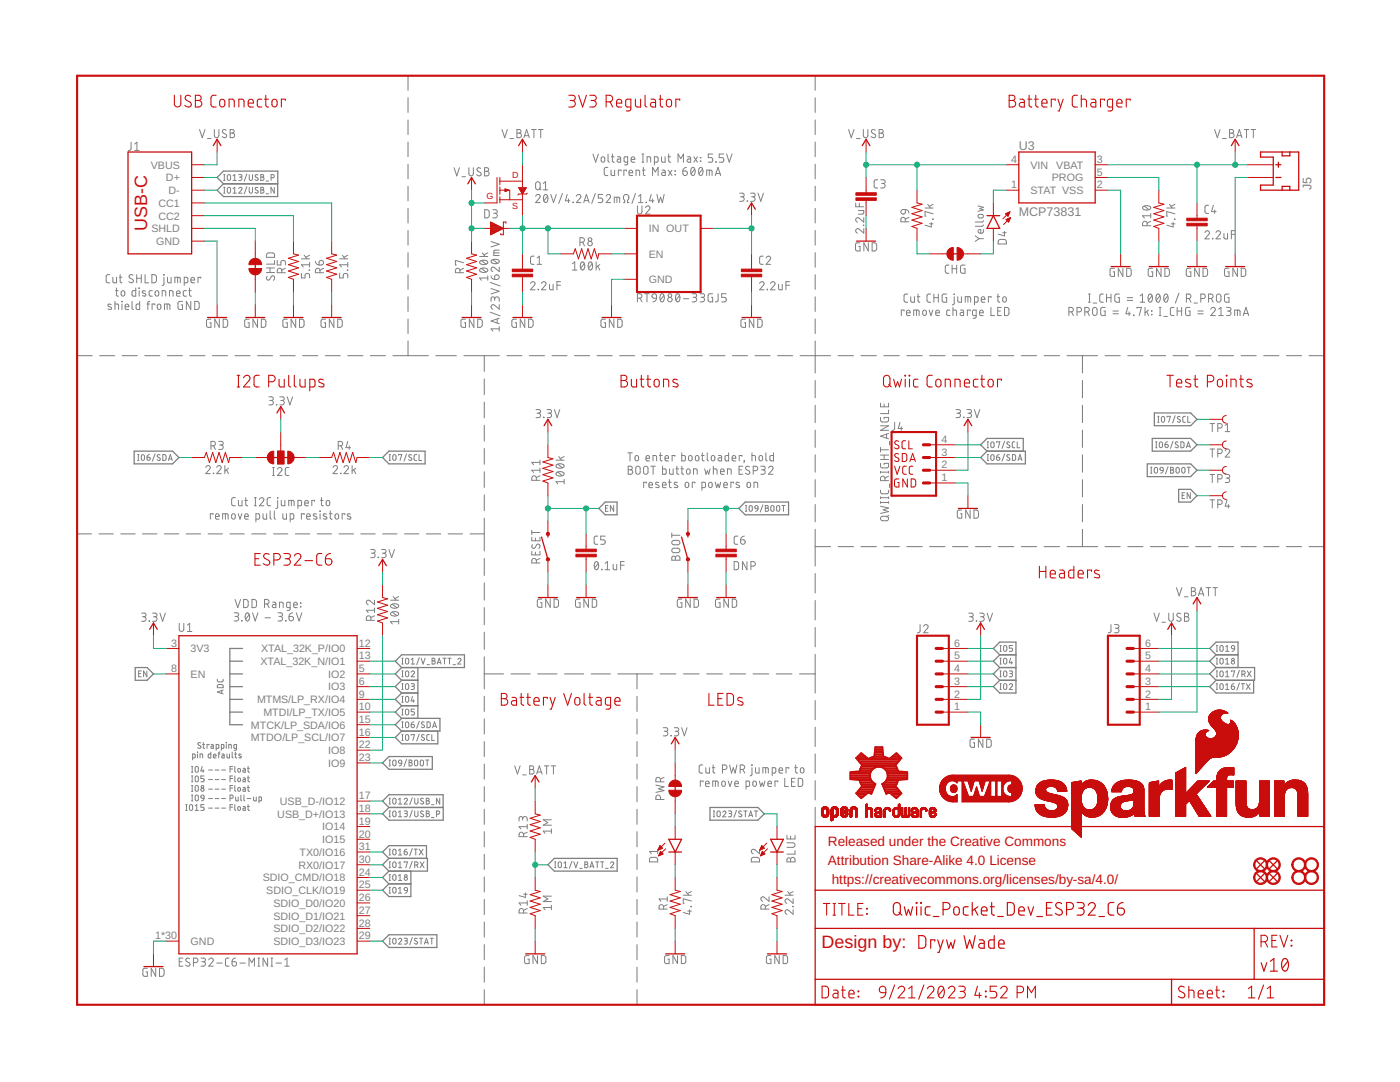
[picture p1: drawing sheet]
<svg xmlns="http://www.w3.org/2000/svg" width="279mm" height="216mm" viewBox="0 0 279 216" stroke-linecap="round" stroke-linejoin="round" font-family="sans-serif">
<defs><g id="words">
<g font-size="3.6" fill="#c90d0c">
<text x="29.4" y="46.1" transform="rotate(-90 29.4 46.1)">USB-C</text>
<text x="164" y="189.1">Design by:</text>
</g>
<g font-size="2.7" fill="#c90d0c">
<text x="165.2" y="168.7">Released under the Creative Commons</text>
<text x="165.2" y="172.6">Attribution Share-Alike 4.0 License</text>
<text x="166" y="176.4">https://creativecommons.org/licenses/by-sa/4.0/</text>
</g>
<g font-size="2.5" fill="#808080">
<text x="203.3" y="29.8">U3</text>
<text x="261.7" y="38" transform="rotate(-90 261.7 38)">J5</text>
<text x="203.3" y="43">MCP73831</text>
</g>
<g font-size="2.1" fill="#808080">
<text x="30.1" y="33.6">VBUS</text>
<text x="201.8" y="32.5">4</text>
<text x="205.7" y="33.6">VIN</text>
<text x="210.8" y="33.6">VBAT</text>
<text x="218.9" y="32.5">3</text>
<text x="218.9" y="35.1">5</text>
<text x="31.6" y="41.3">CC1</text>
<text x="33.1" y="36.2">D+</text>
<text x="33.6" y="38.7">D-</text>
<text x="201.8" y="37.6">1</text>
<text x="205.7" y="38.7">STAT VSS</text>
<text x="209.9" y="36.2">PROG</text>
<text x="218.9" y="37.6">2</text>
<text x="30.2" y="46.3">SHLD</text>
<text x="31.6" y="43.8">CC2</text>
<text x="129.5" y="46.3">IN OUT</text>
<text x="31.1" y="48.9">GND</text>
<text x="129.5" y="51.4">EN</text>
<text x="129.5" y="56.5">GND</text>
<text x="187.9" y="88.4">4</text>
<text x="187.9" y="93.5">2</text>
<text x="187.9" y="90.9">3</text>
<text x="187.9" y="96">1</text>
<text x="34.2" y="129">3</text>
<text x="38" y="130.1">3V3</text>
<text x="52.1" y="130.1">XTAL_32K_P/IO0</text>
<text x="71.6" y="129">12</text>
<text x="71.6" y="131.6">13</text>
<text x="190.4" y="131.6">5</text>
<text x="190.4" y="129">6</text>
<text x="228.5" y="131.6">5</text>
<text x="228.5" y="129">6</text>
<text x="34.2" y="134.1">8</text>
<text x="38" y="135.2">EN</text>
<text x="52" y="132.7">XTAL_32K_N/IO1</text>
<text x="65.5" y="135.2">IO2</text>
<text x="65.5" y="137.8">IO3</text>
<text x="71.6" y="134.1">5</text>
<text x="71.6" y="136.6">6</text>
<text x="190.4" y="136.6">3</text>
<text x="190.4" y="134.1">4</text>
<text x="228.5" y="136.6">3</text>
<text x="228.5" y="134.1">4</text>
<text x="51.3" y="140.3">MTMS/LP_RX/IO4</text>
<text x="52.6" y="142.8">MTDI/LP_TX/IO5</text>
<text x="71.6" y="139.2">9</text>
<text x="71.6" y="141.7">10</text>
<text x="190.4" y="141.7">1</text>
<text x="190.4" y="139.2">2</text>
<text x="228.5" y="141.7">1</text>
<text x="228.5" y="139.2">2</text>
<text x="50.1" y="147.9">MTDO/LP_SCL/IO7</text>
<text x="50.1" y="145.4">MTCK/LP_SDA/IO6</text>
<text x="71.6" y="144.3">15</text>
<text x="71.6" y="146.8">16</text>
<text x="71.6" y="149.3">22</text>
<text x="65.5" y="150.5">IO8</text>
<text x="65.5" y="153">IO9</text>
<text x="71.6" y="151.9">23</text>
<text x="55.9" y="160.6">USB_D-/IO12</text>
<text x="71.6" y="159.5">17</text>
<text x="55.3" y="163.2">USB_D+/IO13</text>
<text x="64.3" y="165.7">IO14</text>
<text x="71.6" y="162">18</text>
<text x="71.6" y="164.6">19</text>
<text x="71.6" y="167.1">20</text>
<text x="59.5" y="173.3">RX0/IO17</text>
<text x="59.8" y="170.8">TX0/IO16</text>
<text x="64.3" y="168.2">IO15</text>
<text x="71.6" y="169.7">31</text>
<text x="71.6" y="172.2">30</text>
<text x="52.4" y="175.9">SDIO_CMD/IO18</text>
<text x="53.1" y="178.4">SDIO_CLK/IO19</text>
<text x="71.6" y="174.7">24</text>
<text x="71.6" y="177.3">25</text>
<text x="71.6" y="179.8">26</text>
<text x="54.6" y="180.9">SDIO_D0/IO20</text>
<text x="54.6" y="183.5">SDIO_D1/IO21</text>
<text x="71.6" y="182.4">27</text>
<text x="71.6" y="184.9">28</text>
<text x="31" y="187.4">1*30</text>
<text x="38" y="188.6">GND</text>
<text x="54.6" y="186">SDIO_D2/IO22</text>
<text x="54.6" y="188.6">SDIO_D3/IO23</text>
<text x="71.6" y="187.4">29</text>
</g>
<g font-size="1.8" fill="#c90d0c">
<text x="102.2" y="35.4">D</text>
<text x="97.1" y="39.7">G</text>
<text x="102.2" y="41.8">S</text>
</g>
</g></defs>
<g fill="none" stroke="#808080" stroke-width=".21">
<path d="M81.4 15.1v2.9M81.4 19.5v2.9M162.7 15.1v2.9M162.7 19.5v2.9M81.4 23.9v2.9M81.4 28.3v3M81.4 32.8v2.9M81.4 37.2v2.9M162.7 23.9v2.9M162.7 28.3v3M162.7 32.8v2.9M162.7 37.2v2.9"/>
<path d="M81.4 41.6v2.9M81.4 46v2.9M81.4 50.4v2.9M81.4 54.8v2.9M81.4 59.2v2.9M162.7 41.6v2.9M162.7 46v2.9M162.7 50.4v2.9M162.7 54.8v2.9M162.7 59.2v2.9M15.4 71h3M19.9 71h3"/>
<path d="M24.4 71h3M28.9 71h3M33.4 71h3M37.9 71h3M42.4 71h3M46.9 71h3M51.4 71h3M55.9 71h3M60.4 71h3M64.9 71h3M69.4 71h3M73.9 71h3"/>
<path d="M78.4 71h7.1M81.4 63.6v3M81.4 68.1v2.9M87 71h4.1M92.6 71h7.1M96.6 71v3.1M96.6 75.6v3.1M101.2 71h3M105.7 71h3M110.2 71h3M114.7 71h3M119.2 71h3"/>
<path d="M123.7 71h3M128.2 71h3M132.7 71h3M137.2 71h3M141.7 71h3M146.2 71h3M150.7 71h3M155.2 71h3M159.7 71h6.1M162.7 63.6v3M162.7 68.1v6.3M162.7 75.9v3.5"/>
<path d="M167.3 71h3M171.8 71h3.1M176.4 71h3.1M181 71h3M185.5 71h3.1M190.1 71h3.1M194.7 71h3M199.2 71h3.1M203.8 71h3.1M208.4 71h3.1M213 71h6.1M216 71v3.4"/>
<path d="M216 75.9v3.5M220.5 71h3.1M225.1 71h3M229.6 71h3M234.1 71h3M238.6 71h3.1M243.2 71h3M247.7 71h3M252.2 71h3M256.7 71h3.1M261.3 71h3M96.6 80.2v3.2"/>
<path d="M96.6 84.9v3.1M96.6 89.5v3.1M96.6 94.1v3.2M96.6 98.8v3.1M162.7 80.9v3.4M162.7 85.8v3.5M162.7 90.8v3.4M162.7 95.7v3.5M216 80.9v3.4M216 85.8v3.5M216 90.8v3.4M216 95.7v3.5"/>
<path d="M15.4 106.5h2.8M19.7 106.5h2.9M24.1 106.5h2.9M28.4 106.5h2.9M32.8 106.5h2.9M37.2 106.5h2.8M41.5 106.5h2.9M45.9 106.5h2.8M50.2 106.5h2.9M54.6 106.5h2.8M58.9 106.5h2.9M63.3 106.5h2.9"/>
<path d="M67.7 106.5h2.8M72 106.5h2.9M76.4 106.5h2.8M80.7 106.5h2.9M85.1 106.5h2.8M89.5 106.5h2.8M93.8 106.5h2.8M96.6 103.4v6.5M96.6 111.4v3.4M96.6 116.3v3.4M162.7 100.7v3.4M162.7 105.6v7.3"/>
<path d="M162.7 114.4v3.9M162.7 119.8v3.9M162.7 109.1h3.1M167.3 109.1h3M171.8 109.1h3.1M176.4 109.1h3.1M181 109.1h3M185.5 109.1h3.1M190.1 109.1h3.1M194.7 109.1h3M199.2 109.1h3.1M203.8 109.1h3.1"/>
<path d="M208.4 109.1h3.1M213 109.1h6.1M216 100.7v3.4M216 105.6v3.5M220.5 109.1h3.1M225.1 109.1h3M229.6 109.1h3M234.1 109.1h3M238.6 109.1h3.1M243.2 109.1h3M247.7 109.1h3M252.2 109.1h3"/>
<path d="M256.7 109.1h3.1M261.3 109.1h3M96.6 121.2v3.5M96.6 126.2v3.4M96.6 131.1v6.4M96.6 139v3M96.6 134.5h3.9M102 134.5h3.8M107.3 134.5h3.8M112.6 134.5h3.9M118 134.5h3.8M123.3 134.5h7"/>
<path d="M127.1 134.5v3M127.1 139v3M131.8 134.5h3.1M136.4 134.5h3.1M141 134.5h3.2M145.7 134.5h3.1M150.3 134.5h3.1M154.9 134.5h3.2M159.6 134.5h3.1M162.7 125.2v3.9M162.7 130.6v7.7M162.7 139.8v3.8"/>
<path d="M96.6 143.5v3M96.6 148v3M96.6 152.5v3M96.6 157v3M127.1 143.5v3M127.1 148v3M127.1 152.5v3M127.1 157v3M162.7 145.1v3.8M162.7 150.5v3.8M162.7 155.8v3.8M96.6 161.5v3"/>
<path d="M96.6 166v3M96.6 170.5v3M96.6 175v3M96.6 179.5v3M127.1 161.5v3M127.1 166v3M127.1 170.5v3M127.1 175v3M127.1 179.5v3M162.7 161.1v3.8M96.6 184v3M96.6 188.5v3"/>
<path d="M96.6 193v3M96.6 197.5v3M127.1 184v3M127.1 188.5v3M127.1 193v3M127.1 197.5v3"/>
</g>
<g fill="none" stroke="#808080" stroke-width=".2">
<path d="M26.2 28.4l-.1 1.4-.1 .2h-.4M26.9 30h.9M26.9 28.7l.4-.3v1.6M39.8 25.8l.6 1.7 .5-1.7M41.4 27.6h.7M42.8 25.8v1.2a.46 .46 0 0 0 .4 .5 .46 .46 0 0 0 .5-.5v-1.2M44.6 38.5h.3M44.6 37.4h.3M44.6 36h.3M44.6 34.8h.3M44.8 34.8v1.2M44.8 37.4v1.1"/>
<path d="M45.1 26l-.1-.1a.38 .38 0 0 0-.6 .1 .38 .38 0 0 0 .2 .5l.5 .3a.44 .44 0 0 1-.1 .7 .44 .44 0 0 1-.7-.3M45.5 37.4h.3l.2 .3v.5l-.2 .3h-.3l-.1-.3zM45.5 34.9l.3-.1 .2 .4v.5l-.2 .3-.3-.1-.1-.2zM45.9 25.8h.5a.36 .36 0 0 1 .3 .4 .36 .36 0 0 1-.3 .4 .46 .46 0 0 1 .4 .4 .46 .46 0 0 1-.4 .5h-.5zM45.9 26.6h.5M46.5 35.1l.3-.3v1.2M46.5 37.6l.3-.2v1.1M46.5 38.5h.7M46.5 36h.7M47.6 37.6a.32 .32 0 0 1 .5-.2 .32 .32 0 0 1 .1 .5l-.6 .6h.7M47.6 34.8l.6 .1 .1 .1-.1 .3h-.4M48 35.3l.2 .2v.4l-.6 .1"/>
<path d="M49.3 37.3l-.6 1.4M49.3 34.7l-.6 1.4M49.7 37.4v.8l.3 .3 .4-.1v-1M49.7 34.8v.9l.3 .3 .4-.2v-1M51.5 37.5l-.4-.1-.2 .2 .5 .5a.32 .32 0 0 1 0 .5 .32 .32 0 0 1-.5-.2M51.5 34.9h-.4l-.2 .2 .5 .4a.32 .32 0 0 1 0 .5 .32 .32 0 0 1-.5-.2M52 37.4l.6 .1v.3l-.2 .1 .3 .2-.2 .4h-.5zM52 34.8l.6 .1v.4h-.2l.3 .3-.2 .4h-.5zM52 37.9h.4M52 35.3h.4M53.1 38.7h.5M53.1 36.1h.5"/>
<path d="M54.1 35.5l.6-.1v-.3l-.1-.2-.5-.1v1.2M54.7 37.4v1.1l-.6-1.1v1.1M90.6 33.5l.6 1.6 .5-1.6M92.2 35.3h.7M93.6 33.5v1.1a.44 .44 0 0 0 .4 .5 .44 .44 0 0 0 .5-.5v-1.1M95.9 33.6l-.1-.1a.38 .38 0 0 0-.6 .1 .38 .38 0 0 0 .2 .5l.5 .3a.41 .41 0 0 1 0 .6 .41 .41 0 0 1-.6 0l-.2-.1M96.7 33.5h.5a.36 .36 0 0 1 .3 .3 .36 .36 0 0 1-.3 .4 .46 .46 0 0 1 .4 .4 .46 .46 0 0 1-.4 .5h-.5zM96.7 34.2h.5M100.2 25.8l.5 1.7 .6-1.7M101.8 27.6h.7M103.2 25.8h.4a.36 .36 0 0 1 .4 .4 .36 .36 0 0 1-.4 .4 .46 .46 0 0 1 .5 .4 .46 .46 0 0 1-.5 .5h-.4zM103.2 26.6h.4"/>
<path d="M104.6 27.5l.5-1.7 .5 1.7M104.7 27.1h.8M106.1 25.8h.9M106.6 25.8v1.7M106.9 39.2a.44 .44 0 0 1 .6-.4 .44 .44 0 0 1 .2 .7l-.8 .9h.9M107 36.4l.3-.1 .4 .1a1.33 1.33 0 0 1 .1 1.2l-.5 .3-.3-.1-.1-.4zM107.5 25.8h.9M107.6 37.5l.4 .4M107.9 25.8v1.7M108.4 36.6l.5-.3v1.6M108.4 37.9h.9M108.7 38.9l.2-.1a.95 .95 0 0 1 0 1.6 1 1 0 0 1-.2-1.5z"/>
<path d="M109.3 39.2l-.8 .9M109.9 38.8l.6 1.6 .5-1.6M112.2 38.6l-.7 2M113.2 38.8l-.4 1.3h.9M113.5 39.7v.7M115 39.2a.44 .44 0 0 1 .7-.4 .44 .44 0 0 1 .1 .7l-.8 .9h.9M118.3 30.7l.6 1.7 .5-1.7M118.8 38.6l-.7 2M120.1 31.4l.2-.1 .3 .1 .1 .6a.36 .36 0 0 1-.4 .4 .36 .36 0 0 1-.3-.4zM120.3 38.8h-.9v.7h.5a.46 .46 0 0 1 .4 .5 .46 .46 0 0 1-.4 .4h-.5M121 39.2a.44 .44 0 0 1 .6-.4 .44 .44 0 0 1 .1 .7l-.7 .9h.9M121.3 33.4h-.5l-.2 .4 .1 1.1 .6 .1"/>
<path d="M121.3 30.7v1.4l.3 .3M121.9 34l.1 .9 .2 .1h.5v-1M122 31.3h.6M122.2 30.7v1.5l.4 .2M123.1 39.3v1.1M123.2 31.3h.5l.2 .2v.9l-.6-.1-.2-.2 .1-.2 .7-.2M124 34.1v-.1h-.6v1M125 34.1v-.1h-.5v1M125.3 32.4l-.6-.1-.1-.1v-.9h.7l-.1 1.5-.5 .1M125.5 34.5h.8a.38 .38 0 0 0-.3-.5 .38 .38 0 0 0-.5 .3l.1 .6 .7 .1M126 31.8h.7a.38 .38 0 0 0-.3-.5 .38 .38 0 0 0-.4 .3v.7l.7 .1M126.8 38.6l-.7 2"/>
<path d="M126.9 35v-1l.7 .1 .1 .9M127.4 39.2l.5-.4v1.6M128.1 32.4h.4M128.1 30.7h.4M128.2 34h.6M128.3 30.7v1.7M128.4 33.4v1.5l.4 .1M129.1 32.4v-1.1l.7 .1 .1 1M130 38.8l-.4 1.3h.9M130.2 35v-1.6l.6 .9 .5-.9v1.6M130.2 39.7v.7M130.6 32.4l.6-.1 .1-.1v-.7l-.1-.2h-.6v1.6"/>
<path d="M131.1 38.8l.4 1.6 .3-1.1 .4 1.1 .3-1.6M132 31.3v.9l.3 .2h.4v-1.1M132.1 34h.5l.2 .2v.8h-.6l-.2-.2 .1-.3 .7-.1M133.3 31.3h.5M133.4 34l.7 1M133.5 30.7v1.5l.3 .2M134.1 34l-.7 1M134.7 34.1l.1 .1zM134.7 34.8l.1 .1zM135.3 32.4v-1.7l.6 .9 .5-.9v1.7M136.3 34.1h.5a.45 .45 0 0 1 .4 .5 .45 .45 0 0 1-.5 .4 .45 .45 0 0 1-.4-.4zM137 33.4l-.4 .1-.3 .6"/>
<path d="M137.2 31.3h.5l.1 .2v.9l-.5-.1-.2-.2 .1-.2 .6-.2M138 33.5l.3-.1a.95 .95 0 0 1 0 1.6 1.04 1.04 0 0 1-.3-1.5zM138.5 31.3l.7 1.1M138.6 33.8l-.7 .9M139.2 31.3l-.7 1.1M139.6 33.5l.2-.1a.95 .95 0 0 1 0 1.6 1.04 1.04 0 0 1-.2-1.5zM139.8 31.4l.1 .1zM139.8 32.1l.1 .1zM140.2 33.8l-.7 .9M141 35v-1h1l.1 1M141.6 34v1M142.2 30.7h-.8v.8h.5a.46 .46 0 0 1 .3 .4 .46 .46 0 0 1-.3 .5h-.5"/>
<path d="M142.7 35l.6-1.6 .5 1.6M142.9 32.3v.1zM142.9 34.6h.8M144.4 30.7h-.9v.8h.6a.46 .46 0 0 1 .4 .4 .46 .46 0 0 1-.4 .5h-.6M145 30.7l.5 1.7 .6-1.7M147.6 38.5h.6a.36 .36 0 0 1 .3 .4 .36 .36 0 0 1-.3 .4h-.4M148.1 39.3a.46 .46 0 0 1 .4 .4 .46 .46 0 0 1-.4 .5h-.5M149.8 38.5h.5a.36 .36 0 0 1 .4 .4 .36 .36 0 0 1-.4 .4h-.3M150.3 39.3a.46 .46 0 0 1 .4 .4 .46 .46 0 0 1-.4 .5h-.5M151.3 38.5l.5 1.7 .6-1.7M169.4 25.8l.5 1.7 .5-1.7M170.9 27.6h.8"/>
<path d="M172.3 25.8v1.2a.46 .46 0 0 0 .5 .5 .46 .46 0 0 0 .4-.5v-1.2M174.7 26l-.6-.1-.2 .3 .1 .2 .6 .4a.38 .38 0 0 1 .1 .5 .38 .38 0 0 1-.5 .2l-.3-.3M175.2 35.9h-.5l-.2 .3v1.1l.2 .2h.5M175.5 25.8h.4a.36 .36 0 0 1 .4 .4 .36 .36 0 0 1-.4 .4 .46 .46 0 0 1 .4 .4 .46 .46 0 0 1-.4 .5h-.4zM175.5 26.6h.4M175.7 35.9h.6a.36 .36 0 0 1 .4 .3 .36 .36 0 0 1-.4 .4h-.4M176.2 36.6a.46 .46 0 0 1 .5 .5 .46 .46 0 0 1-.5 .4h-.5M242.4 25.8l.6 1.7 .5-1.7M244 27.6h.7M245.4 25.8h.4a.36 .36 0 0 1 .4 .4 .36 .36 0 0 1-.4 .4 .46 .46 0 0 1 .5 .4 .46 .46 0 0 1-.5 .5h-.4zM245.4 26.6h.4M246.8 27.5l.5-1.7 .6 1.7"/>
<path d="M246.9 27.1h.8M248.3 25.8h.9M248.8 25.8v1.7M249.7 25.8h.9M250.1 25.8v1.7M21.9 54.8h-.5l-.2 .4v1l.2 .2h.5M22.5 55.3v1l.3 .1h.5v-1.1M23.1 58h.5M23.2 57.5l.1 1.4 .3 .2M23.8 55.3h.5M24 54.8v1.5l.3 .1M24.3 58.1l.2-.1 .3 .1 .1 .6a.37 .37 0 0 1-.4 .4 .37 .37 0 0 1-.3-.4z"/>
<path d="M26.5 54.9l-.5-.1-.2 .4v.2l.8 .5a.47 .47 0 0 1-.3 .5 .47 .47 0 0 1-.6-.2M27.1 57.5v1.6h-.6l-.1-.3v-.6l.1-.2h.6M27.3 54.8v1.6M27.3 55.5h.9M27.7 57.5l.1 .1zM27.8 58v1.1M28.2 54.8v1.6M29 54.8v1.6h.7M29 58.1l-.4-.1-.2 .3 .7 .4v.3l-.2 .1-.5-.1M30.3 54.8h.6l.3 .3v.9l-.3 .4h-.6zM30.4 58h-.5l-.1 .3v.7l.6 .1M31.1 58.1l.2-.1 .3 .1 .1 .6a.37 .37 0 0 1-.4 .4 .37 .37 0 0 1-.4-.4z"/>
<path d="M32.4 59.1v-1.1l.6 .1 .1 1M32.7 54.8l.1 .1zM32.7 55.3v1.4l-.1 .2-.2 .1M33.4 55.3v1l.3 .1h.4v-1.1M33.8 59.1v-1.1l.7 .1v1M34.9 56.4v-1.1l1 .1 .1 1M35.2 58.5h.7a.38 .38 0 0 0-.2-.5 .38 .38 0 0 0-.5 .4l.1 .6 .6 .1M35.5 55.3v1.1M36.8 56.4h.5l.2-.1v-.7l-.2-.2-.5-.1v1.7M37.2 58h-.5l-.1 .3 .1 .7 .5 .1M37.7 58h.5M37.8 57.5v1.4l.4 .2"/>
<path d="M38.1 55.9h.7a.38 .38 0 0 0-.2-.5 .38 .38 0 0 0-.5 .3l.1 .6 .6 .1M40.1 55.5v-.2h-.6v1.1M53.2 54.4h1.6M53.2 53.5h1.6M53.3 55.1l-.1 .2a.37 .37 0 0 0 .1 .5 .37 .37 0 0 0 .5-.1l.3-.5a.38 .38 0 0 1 .5-.1 .38 .38 0 0 1 .2 .5l-.2 .3M53.3 50.6l1.2-.1 .3 .2v.7h-1.6zM53.9 53.5v.9M54.8 52v.7h-1.6M55.3 52v.9h.7v-.6a.47 .47 0 0 1 .5-.3 .47 .47 0 0 1 .5 .3v.6M56.2 54.4v-.4a.46 .46 0 0 0-.4-.5 .46 .46 0 0 0-.5 .5v.4h1.7M57 53.5l-.8 .4M60.2 54.6v.9h.7v-.6a.47 .47 0 0 1 .4-.3 .47 .47 0 0 1 .5 .3v.6"/>
<path d="M60.2 51.6h1.6M60.7 50.9l.6 .7M61.7 53.9l.1 .1zM61.8 52.4v.9M61.8 52.8h-1.6l.3 .5M61.8 50.9l-.8 .4M62.9 52.2l.3 .5 .5 .2M63.8 52.1a.47 .47 0 0 1 .7 .1 .47 .47 0 0 1-.4 .7h-.4zM63.9 54.4v-.4a.46 .46 0 0 0-.5-.5 .46 .46 0 0 0-.5 .5v.4h1.7M64.6 53.5l-.7 .4M67.8 54.6v.9h.7v-.6a.46 .46 0 0 1 .5-.3 .46 .46 0 0 1 .4 .3v.6M67.8 51.6h1.6"/>
<path d="M68.3 50.9l.6 .7M69.3 53.9l.1 .1zM69.4 52.8h-1.6l.3 .5M69.4 52.4v.9M69.4 50.9l-.8 .4M91.8 54.4v-.4a.46 .46 0 0 0-.5-.5 .46 .46 0 0 0-.4 .5v.4h1.6M92.5 52.4l-1.6-.4v.9h.2M92.5 53.5l-.7 .4M95.7 51.2h1.6M95.8 53.7a1.04 1.04 0 0 1 1.5 .2 .95 .95 0 0 1-1.6 0zM95.8 52.1a1.04 1.04 0 0 1 1.5 .2 .95 .95 0 0 1-1.6 0zM96.1 53.6l.9 .7"/>
<path d="M96.1 52l.9 .7M96.3 50.5l.5 .7M96.7 41.8l.8 .2a1.33 1.33 0 0 1 .1 1.2l-.2 .2-.7 .1zM97.3 55.5h-1.6l.4 .4M97.3 55v.9M97.3 50.5l-.7 .4M97.8 56.3l2 .8M98 55l.3 .6 .4 .2M98 57.6l1.6 .5-1.6 .6M98 48.2l1.6 .5-1.6 .6M98.1 51.9a1.02 1.02 0 0 1 1.5 .3 .97 .97 0 0 1-1.6 0zM98.3 41.8h.6a.36 .36 0 0 1 .4 .4 .36 .36 0 0 1-.4 .4h-.4"/>
<path d="M98.4 51.8l.9 .7M98.6 50.5h1M98.7 59.7a.46 .46 0 0 1 .5-.5 .46 .46 0 0 1 .4 .5v.4M98.7 59.9v-.3a.36 .36 0 0 0-.3-.4 .36 .36 0 0 0-.4 .4v.5M98.8 42.6a.46 .46 0 0 1 .5 .4 .46 .46 0 0 1-.5 .5h-.5M98.8 54.9a.47 .47 0 0 1 .8 .2 .47 .47 0 0 1-.4 .7h-.5zM99.6 53.3v.9l-.9-.8a.44 .44 0 0 0-.7 .2 .44 .44 0 0 0 .4 .6M99.6 49.9h-.9l-.1 .3v.8h1M105.9 56.6a.44 .44 0 0 1 .6-.4 .44 .44 0 0 1 .1 .7l-.7 .9h.9M106.6 51.1h-.5l-.2 .4v1l.2 .2h.5M107.2 52.7h.9M107.2 51.5l.4-.4v1.6"/>
<path d="M107.4 57.7l.1 .1zM108.1 56.6a.45 .45 0 0 1 .6-.4 .45 .45 0 0 1 .1 .7l-.7 .9h.9M109.7 56.7v1l.2 .1h.5v-1.1M111.1 56.9h.8M111.9 56.2h-.8v1.6M114.2 53.9h.9M114.2 52.6l.5-.3v1.6M114.3 40.3l.1 .1zM115.7 48.3h.5a.46 .46 0 0 0 .4-.4 .46 .46 0 0 0-.4-.5h-.5v1.7M116 52.4l.2-.1a.95 .95 0 0 1 0 1.6 1.06 1.06 0 0 1-.2-1.5zM116.3 48.3l.3 .8M116.5 40.4l.5-1.6 .6 1.6"/>
<path d="M116.6 52.6l-.7 .9M116.6 40h.8M117.6 52.4l.2-.1a.95 .95 0 0 1 0 1.6 1.06 1.06 0 0 1-.2-1.5zM118.2 52.6l-.7 .9M119 52.3v1.6M119.3 53.1l.4 .8M119.7 52.8l-.7 .5M122.6 40.4v-1.1l1 .1 .1 1M124.4 40.4h.3v-.4a.61 .61 0 0 1-.2-1 .61 .61 0 0 1 .9 0 .61 .61 0 0 1-.2 1v.4h.3M127.2 59.5h.5a.44 .44 0 0 0 .4-.4 .44 .44 0 0 0-.4-.5h-.5v1.6M127.2 41.1v1.1a.46 .46 0 0 0 .5 .5 .46 .46 0 0 0 .4-.5v-1.1M127.4 40.4h.9"/>
<path d="M127.7 59.5l.4 .7M128.7 58.6h.9M128.8 41.4a.44 .44 0 0 1 .7-.3 .44 .44 0 0 1 .1 .7l-.8 .9h.9M128.9 40.3l.1 .1zM129.1 58.6v1.6M130.3 58.7l.3-.1 .3 .1 .1 .8-.8-.1-.1-.3zM131 59.5l-.1 .4-.6 .3M131.9 58.7l.2-.1a.95 .95 0 0 1 0 1.6 1.06 1.06 0 0 1-.2-1.5zM132.5 59l-.7 .9M135 58.7l.3-.1a.97 .97 0 0 1 0 1.6 1.01 1.01 0 0 1-.3-1.5zM135.6 59l-.7 .9M136.4 59.6h1.1"/>
<path d="M138.1 58.6h.6a.36 .36 0 0 1 .3 .4 .36 .36 0 0 1-.3 .3h-.4M138.6 59.3a.46 .46 0 0 1 .4 .5 .46 .46 0 0 1-.4 .4h-.5M139.7 58.6h.6a.36 .36 0 0 1 .3 .4 .36 .36 0 0 1-.3 .3h-.4M140.1 59.3a.46 .46 0 0 1 .5 .5 .46 .46 0 0 1-.5 .4h-.4M142.2 58.6h-.7l-.1 .2v1.3l.8 .1v-.9h-.3M143.3 58.6v1.4l-.5 .2M144.9 58.6h-.9v.7h.6a.46 .46 0 0 1 .3 .5 .46 .46 0 0 1-.3 .4h-.6M149.1 40.1l.1 .1zM151.6 56.6a.44 .44 0 0 1 .6-.4 .44 .44 0 0 1 .2 .7l-.8 .9h.9M152.3 51.1h-.5l-.2 .4v1l.2 .2h.5M152.9 51.5a.45 .45 0 0 1 .6-.4 .45 .45 0 0 1 .2 .7l-.8 .9h.9M153.1 57.7l.1 .1z"/>
<path d="M153.8 56.6a.44 .44 0 0 1 .6-.4 .44 .44 0 0 1 .1 .7l-.7 .9h.9M155.4 56.7v1l.3 .1h.4v-1.1M156.8 56.9h.8M157.6 56.2h-.8v1.6M170.8 40.5v.8h1.6M171.3 42h1.1l-.1 .7h-1M171.5 40.5v.8M171.6 48.5h-.7l-.1 .2-.1 1 .2 .3 .7 .1v-.9h-.2M172.3 44.9l.1 .1zM172.4 45.6v.9l-.9-.8a.45 .45 0 0 0-.7 .2 .45 .45 0 0 0 .3 .6M172.4 43.4v.9l-.9-.7a.44 .44 0 0 0-.7 .1 .44 .44 0 0 0 .3 .6M173.3 48.5v1.6l-.9-1.6v1.6"/>
<path d="M174.1 48.5h.6l.2 .2 .1 .9-.3 .4-.6 .1zM179.9 42l.8-.2v.6a.45 .45 0 0 1-.7 .3 .45 .45 0 0 1-.1-.7zM180.7 44.3v-.5a.44 .44 0 0 0-.5-.4 .44 .44 0 0 0-.4 .4v.5h1.6M180.7 41.8l.6 .3 .1 .4M181.1 58.7h-.5l-.2 .3v1.1l.2 .2h.5M181.4 43.4l-.7 .3M181.8 59.2v.9l.2 .2h.5v-1.1M183 59.2h.6M183.2 58.7v1.4l.4 .2M184.6 41.5h1.6M185.1 40.8l.6 .7M185.5 44.7h.7"/>
<path d="M185.7 58.7h-.5l-.2 .3 .1 1.2 .6 .1M185.9 44.4v.9l-1.3-.4M186.1 43.7l.1 .1zM186.2 42.7l-1.6-.5v.9h.2M186.2 40.8l-.7 .4M186.4 58.7v1.6M186.4 59.4h.9M187.3 58.7v1.6M188.9 58.7h-.6l-.2 .2v1.3l.8 .1v-.9h-.2M189.4 52.9h-.5l-.2 .4v1l.3 .2h.4M190 52.9v1.6M190 53.6h.9"/>
<path d="M190.4 58.7l.1 .1zM190.4 59.2v1.4l-.1 .2h-.2M190.9 52.9v1.6M191.1 59.2l.1 .9 .2 .2h.5v-1.1M192.6 52.9h-.7l-.2 .2 .1 1.3 .8 .1v-.9h-.3M193.2 59.2v1.1M194.6 47.1l.8 .5M195.2 41.1l1.1 .3-.8 .2 .8 .3-1.1 .3M195.3 42.9l.6-.1a.36 .36 0 0 1 .4 .3 .36 .36 0 0 1-.4 .4l-.6-.1-.1-.3zM195.4 47.6h.9M195.4 47.6l-.8 .6M195.8 59.8h.8a.38 .38 0 0 0-.3-.6 .38 .38 0 0 0-.5 .4l.1 .6 .7 .1"/>
<path d="M196.3 45.8l-.1 .6-.7 .1a.38 .38 0 0 1-.3-.5 .38 .38 0 0 1 .5-.2v.7M196.3 44.9l-.3 .2h-1.4M196.3 44l-.3 .3h-1.4M197.8 59.4v-.2h-.5v1.1M199 59.2h.5M199.2 58.7v1.4l.3 .2M199.3 47.9l.4-.1h.9l.2 .2v.7h-1.6zM200.1 46.4h.7M200.2 59.3l.3-.1 .2 .1 .1 .6a.36 .36 0 0 1-.3 .4 .36 .36 0 0 1-.4-.4zM200.5 46.2v.9l-1.3-.4M217.2 58.7h.4M217.4 58.7v1.6"/>
<path d="M220.2 58.7h-.5l-.2 .3v1.1l.2 .2h.5M220.8 59.4h.9M220.8 58.7v1.6M221.7 58.7v1.6M222.4 53.5l-.7 .1-.1 .1-.1 1.1 .2 .3 .7 .1v-.9h-.3M223.4 58.7h-.7l-.2 .2 .1 1.3 .8 .1v-.9h-.3M224.1 53.5v1.7l-.9-1.7v1.7M224.9 53.5l.6 .1 .2 .2 .1 .9-.3 .4-.6 .1zM225 59.4h1M225 59.9h1M227.5 59l.5-.3v1.6M228.1 41.2a1.02 1.02 0 0 1 1.6 .3 .97 .97 0 0 1-1.7 0z"/>
<path d="M228.4 41.1l.9 .7M228.9 45v-.4a.46 .46 0 0 0-.4-.4 .46 .46 0 0 0-.5 .4v.4h1.7M229.3 58.8l.3-.1a.95 .95 0 0 1 0 1.6 1.06 1.06 0 0 1-.3-1.5zM229.7 44.2l-.8 .3M229.7 43.1h-1.7l.4 .4M229.7 42.6v.9M229.9 59l-.7 .9M230 53.5l-.6 .1-.2 .1v1.1l.2 .3 .6 .1v-.9h-.2M230.9 58.8l.2-.1a.95 .95 0 0 1 0 1.6 1.06 1.06 0 0 1-.2-1.5zM231.5 59l-.7 .9M231.7 53.5v1.7l-.9-1.7v1.7M232.4 58.8l.3-.1a.97 .97 0 0 1 0 1.6 1.03 1.03 0 0 1-.3-1.5z"/>
<path d="M232.5 53.5l.6 .1 .2 .2 .1 .9-.3 .4-.6 .1zM232.9 41.5h1.6M233 59l-.7 .9M233.4 40.8l.5 .7M233.8 44.7h.7M234.1 44.4v.9l-1.2-.4M234.4 43.7l.1 .1zM234.5 42.7l-1.6-.5v.9h.1M234.5 40.8l-.8 .4M235.3 58.5l-.7 2M236.8 59.6h.4a.44 .44 0 0 0 .5-.5 .44 .44 0 0 0-.5-.4h-.4v1.6M237.3 59.6l.4 .7"/>
<path d="M237.7 53.5l-.7 .1-.2 .1 .1 1.4 .8 .1v-.9h-.3M239.3 53.5v1.7l-.9-1.7v1.7M239.6 59.6h.5a.44 .44 0 0 0 .5-.5 .44 .44 0 0 0-.5-.4h-.5v1.6M240.1 53.5l.6 .1 .3 .2v.9l-.3 .4-.6 .1zM240.5 46.4a.44 .44 0 0 1 .6-.4 .44 .44 0 0 1 .1 .8l-.7 .9h.9M241.2 59.6h.5a.44 .44 0 0 0 .4-.5 .44 .44 0 0 0-.4-.4h-.5v1.6M241.2 41h-.5l-.2 .3v1.1l.2 .1 .5 .1M241.7 59.6l.4 .7M242 47.6l.1 .1zM242.1 41l-.3 1.2h.9M242.4 41.9v.7M242.7 46.4a.44 .44 0 0 1 .6-.3 .44 .44 0 0 1 .1 .7l-.7 .9h.9"/>
<path d="M242.9 58.8l.3-.1 .3 .1 .2 .3v.7a.46 .46 0 0 1-.5 .5 .46 .46 0 0 1-.4-.5zM244.3 46.6v.9l.2 .2h.5v-1.1M245.3 58.7h-.7l-.2 .2 .1 1.3 .8 .1v-.9h-.3M245.3 53.5l-.7 .1-.2 .1 .1 1.4 .8 .1v-.9h-.3M245.7 46.8h.8M246.5 46h-.8v1.7M247 53.5v1.7l-1-1.7v1.7M247.7 53.5l.6 .1 .3 .2v.9l-.3 .4-.6 .1zM22.2 60.8l-.4-.1-.3 .2 .7 .5v.2l-.2 .2-.5-.1M22.9 60.7l.7 .1 .1 1M22.9 60.1v1.7M24.3 60.1l.1 .1z"/>
<path d="M24.3 60.7v1.1M25 61.2h.7a.38 .38 0 0 0-.3-.5 .38 .38 0 0 0-.4 .3l.1 .7 .6 .1M26.4 60.1v1.4l.2 .3M27.9 60.1v1.7l-.6-.1-.1-.2v-.7l.1-.1h.6M29.3 60.7h.6M29.9 60.1l-.4 .2v1.5M30.9 60.9v-.2h-.5v1.1M31.5 60.8l.2-.1 .3 .1 .1 .6a.36 .36 0 0 1-.4 .4 .36 .36 0 0 1-.3-.4zM32.8 61.8v-1.1h1l.1 1.1M33.4 60.7v1.1M36.4 60.1l-.6 .1-.3 .1 .1 1.4 .8 .1v-.9h-.2M38.1 60.1v1.7l-.9-1.7v1.7"/>
<path d="M38.9 60.1l.6 .1 .2 .2v1.1l-.2 .2-.6 .1zM42.1 63.7h-.7l-.2 .2v1l.2 .4h.7v-.9h-.3M43.8 63.7v1.6l-.9-1.6v1.6M44.5 63.7h.7l.2 .3v.9l-.2 .4h-.7zM49.7 63.7h-.7l-.1 .2-.1 1 .2 .4h.7v-.9h-.2M51.4 63.7v1.6l-.9-1.6v1.6M52.2 63.7h.6l.2 .3 .1 .9-.3 .4h-.6zM53.7 79.2h.5a.36 .36 0 0 1 .3 .3 .36 .36 0 0 1-.3 .4h-.4M54.1 79.9a.44 .44 0 0 1 .4 .4 .44 .44 0 0 1-.4 .5h-.4M55.8 79.2h.6a.36 .36 0 0 1 .3 .3 .36 .36 0 0 1-.3 .4h-.4M56.3 79.9a.44 .44 0 0 1 .4 .4 .44 .44 0 0 1-.4 .5h-.5M57.3 79.2l.5 1.6 .6-1.6"/>
<path d="M57.3 63.7h-.6l-.2 .2v1l.2 .4h.6v-.9h-.2M59 63.7v1.6l-.9-1.6v1.6M59.8 63.7h.6l.2 .3 .1 .9-.3 .4h-.6zM65 63.7h-.7l-.2 .2v1l.2 .4h.7v-.9h-.3M66.6 63.7v1.6l-.9-1.6v1.6M67.4 63.7h.6l.3 .3v.9l-.3 .4h-.6zM92.9 63.7h-.7l-.2 .2 .1 1.3 .8 .1v-.9h-.3M94.6 63.7v1.6l-.9-1.6v1.6M95.3 63.7h.6l.3 .3v.9l-.3 .4h-.6zM97.8 62.3l2 .7M99.2 63.6v.9M99.6 60.8v.9l-.9-.8a.45 .45 0 0 0-.7 .2 .45 .45 0 0 0 .4 .6"/>
<path d="M99.6 65.6h-1.6l.4 .5M99.6 65.2v.9M99.6 63.5l-1.6 .6 1.6 .5M103.1 63.7h-.7l-.2 .2 .1 1.3 .8 .1v-.9h-.3M104.7 63.7v1.6l-.9-1.6v1.6M105.5 63.7h.6l.3 .3v.9l-.3 .4h-.6zM120.8 63.7h-.6l-.2 .2v1.3l.8 .1v-.9h-.2M122.5 63.7v1.6l-.9-1.6v1.6M123.3 63.7h.6l.2 .3v1l-.2 .3h-.6zM148.8 63.7h-.7l-.2 .2 .1 1.3 .8 .1v-.9h-.3M150.4 63.7v1.6l-.9-1.6v1.6M151.2 63.7h.6l.3 .3v1l-.3 .3h-.6z"/>
<path d="M180.4 62.1v-.2h-.5v1.1M180.9 62.4h.7a.38 .38 0 0 0-.2-.5 .38 .38 0 0 0-.5 .3l.1 .7 .6 .1M182.4 63v-1.1l.9 .1 .1 1M182.9 61.9v1.1M184.3 62l.2-.1 .3 .1 .1 .6a.36 .36 0 0 1-.4 .4 .36 .36 0 0 1-.4-.4zM185.4 61.9l.4 1.1 .4-1.1M186.8 62.4h.7a.38 .38 0 0 0-.3-.5 .38 .38 0 0 0-.4 .3v.7l.7 .1M189.6 61.9h-.5l-.2 .2 .1 .8 .6 .1M190.2 61.9l.7 .1v1M190.2 61.3v1.7M191.7 61.9h.5l.1 .1v1l-.5-.1-.2-.2 .1-.3 .6-.1M192.6 60.3v-1.1l1 .1 .1 1"/>
<path d="M193.6 62.1v-.2h-.5v1.1M194.5 60.3l.6-.1 .1-.7-.1-.3h-.6v1.6M194.8 63l-.6-.1-.1-.1v-.7l.1-.2h.6v1.3l-.1 .3h-.5M195.5 62.4h.7a.38 .38 0 0 0-.2-.5 .38 .38 0 0 0-.5 .3l.1 .7 .6 .1M197.8 61.3v1.7h.7M199.1 62.1h.6M199.8 61.3h-.7v1.7h.7M200.5 61.3l.6 .1 .2 .2v1.1l-.2 .2-.6 .1zM213.3 62.2h.5a.44 .44 0 0 0 .4-.4 .44 .44 0 0 0-.4-.5h-.5v1.7M213.8 62.2l.4 .8M214.9 62.2h.5a.44 .44 0 0 0 .4-.4 .44 .44 0 0 0-.4-.5h-.5v1.7M216.5 62.2h.4a.44 .44 0 0 0 .5-.4 .44 .44 0 0 0-.5-.5h-.4v1.7"/>
<path d="M217 62.2l.4 .8M217.2 60.3h.4M218.2 60.5h.7M218.2 61.5l.3-.2 .3 .2 .1 1a.46 .46 0 0 1-.4 .5 .46 .46 0 0 1-.5-.5v-.7zM220.6 61.3l-.7 .1-.2 .2v1l.2 .3 .7 .1v-.9h-.3M222.1 62.1h1.1M222.1 62.6h1.1M225.1 61.3l-.4 1.3h.9M225.3 62.2v.8M226.2 62.9l.1 .1zM226.9 61.5v-.2h.9l-.4 1.7M227.5 60.3h1"/>
<path d="M228.5 61.3v1.7M228.8 62.2l.4 .8M229.2 61.9l-.7 .5M229.8 62l.1 .1zM229.8 62.7l.1 .1zM231.4 63h.3M231.4 61.3h.3M231.5 61.3v1.7M232.3 63.1h.7M234.3 61.3l-.5 .1-.2 .3v1l.2 .2 .5 .1M234.9 62.1h.9M234.9 61.3v1.7"/>
<path d="M235.8 61.3v1.7M237.5 61.3l-.7 .1-.2 .2v1l.2 .3 .7 .1v-.9h-.3M238.3 60.5h.7M239.1 62.1h1M239.1 62.6h1M241.6 61.7a.45 .45 0 0 1 .7-.3 .45 .45 0 0 1 .1 .7l-.8 .9h.9M243.2 63h.9M243.2 61.7l.5-.4v1.7M244.8 61.3h.5a.36 .36 0 0 1 .4 .4 .36 .36 0 0 1-.4 .4h-.3M245.2 62.1a.46 .46 0 0 1 .5 .4 .46 .46 0 0 1-.5 .5h-.4M246.4 63v-1.1l1 .1 .1 1M247 61.9v1.1"/>
<path d="M248.1 63l.6-1.7 .5 1.7M248.3 62.5h.8M27.5 91.9h.2M27.5 90.7h.2M27.6 90.7v1.2M28.3 90.8l.3-.1 .2 .2v.8l-.2 .2-.4-.2zM29.3 91.2h.4a.32 .32 0 0 1 .3 .4 .32 .32 0 0 1-.4 .3 .32 .32 0 0 1-.3-.4zM29.8 90.7l-.3 .2-.2 .3M30.9 90.6l-.5 1.4M31.9 90.8l-.4-.1-.1 .3 .5 .4a.29 .29 0 0 1 0 .4 .29 .29 0 0 1-.4 0l-.2-.1M32.5 90.7h.4l.2 .3v.7l-.3 .2h-.3zM33.6 91.9l.4-1.2 .4 1.2"/>
<path d="M33.7 91.6h.6M41.1 93.3a.44 .44 0 0 1 .6-.4 .44 .44 0 0 1 .1 .7l-.7 .9h.9M42.1 89h.4a.44 .44 0 0 0 .5-.5 .44 .44 0 0 0-.5-.4h-.4v1.6M42.6 94.4l.1 .1zM42.6 89l.4 .7M43.2 93.3a.44 .44 0 0 1 .7-.4 .44 .44 0 0 1 .1 .7l-.8 .9h1M43.6 88.1h.6a.36 .36 0 0 1 .4 .3 .36 .36 0 0 1-.4 .4h-.4M44.1 88.8a.44 .44 0 0 1 .5 .4 .44 .44 0 0 1-.5 .5h-.5M44.9 92.9v1.6M45.2 93.7l.4 .8M45.6 93.4l-.7 .6M47 99.3l-.7 .1-.1 .3 .1 1 .2 .2h.5"/>
<path d="M47.6 99.8v1l.3 .1h.4v-1.1M48.9 99.8h.5M49 99.3l.1 1.5 .3 .1M50.8 99.3h.3M51 99.3v1.6M51.8 99.7a.44 .44 0 0 1 .6-.4 .44 .44 0 0 1 .1 .7l-.7 .9h.9M54 99.3l-.6 .1-.1 .3v1l.3 .2h.4M54.4 94.9h.4M54.4 93.3h.4M54.6 93.3v1.6M55.2 80.7v.1zM55.4 93.6a.44 .44 0 0 1 .6-.3 .44 .44 0 0 1 .1 .7l-.7 .9h.9"/>
<path d="M55.4 99.3l.1 .1zM55.4 99.8v1.5l-.3 .2M56.1 99.8l.1 1 .2 .1h.5v-1.1M57.7 93.3h-.6l-.2 .3 .1 1.1 .1 .2h.6M58.1 99.8v1.1M64 99.8h.5M64.2 99.3v1.5l.3 .1M65.2 99.9l.2-.1 .3 .1 .1 .7a.36 .36 0 0 1-.4 .3 .36 .36 0 0 1-.3-.3zM66.5 93.3a.44 .44 0 0 1 .6-.4 .44 .44 0 0 1 .1 .7l-.7 .9h.9M67.5 89h.4a.44 .44 0 0 0 .5-.5 .44 .44 0 0 0-.5-.4h-.4v1.6M68 94.4l.1 .1zM68 89l.4 .7"/>
<path d="M68.6 93.3a.44 .44 0 0 1 .7-.4 .44 .44 0 0 1 .1 .7l-.8 .9h1M69.4 88.1l-.4 1.2h1M69.7 89v.7M70.3 92.9v1.6M70.6 93.7l.4 .8M71 93.4l-.7 .6M77.7 91.9h.2M77.7 90.7h.2M77.8 90.7v1.2M78.5 90.8l.3-.1 .2 .3v.7l-.2 .2-.3-.1-.1-.3zM79.5 90.8v-.1h.7l-.4 1.2M81.1 90.6l-.5 1.4"/>
<path d="M82.1 90.8l-.4-.1-.1 .3 .5 .4a.32 .32 0 0 1-.1 .5 .32 .32 0 0 1-.5-.2M83.2 90.7h-.4l-.2 .3 .1 .7 .5 .2M83.6 90.7v1.2h.6M107 81.7h.5a.36 .36 0 0 1 .4 .4 .36 .36 0 0 1-.4 .3h-.3M107 95.8v-.4a.46 .46 0 0 0-.4-.5 .46 .46 0 0 0-.5 .5v.4h1.7M107.4 82.4a.44 .44 0 0 1 .5 .5 .44 .44 0 0 1-.5 .4h-.4M107.8 91.8v.9M107.8 93.4v.9M107.8 94.9l-.8 .4M107.8 93.8h-1.7l.4 .5M107.8 92.3h-1.7l.4 .4M108.5 83.2l.1 .1z"/>
<path d="M109.2 81.7h.5a.36 .36 0 0 1 .4 .4 .36 .36 0 0 1-.4 .3h-.4M109.6 82.4a.44 .44 0 0 1 .5 .5 .44 .44 0 0 1-.5 .4h-.4M110.6 81.7l.6 1.6 .5-1.6M111 91.8h1.6M111.1 94.3a1.02 1.02 0 0 1 1.5 .3 .97 .97 0 0 1-1.6 0zM111.1 92.7a1.02 1.02 0 0 1 1.5 .3 .97 .97 0 0 1-1.6 0zM111.3 94.2l.9 .7M111.3 92.6l.9 .7M111.5 91.1l.5 .7M112.6 96.1h-1.6l.3 .5M112.6 95.7v.9M112.6 91.1l-.8 .4"/>
<path d="M125.3 90.4h.9M125.4 93h.4a.36 .36 0 0 1 .4 .4 .36 .36 0 0 1-.4 .3 .44 .44 0 0 1 .5 .5 .44 .44 0 0 1-.5 .4h-.4zM125.4 93.7h.4M125.7 90.4v1.6M126.8 91l.3-.1 .2 .1 .1 .6a.36 .36 0 0 1-.3 .4 .36 .36 0 0 1-.4-.4zM127 93.2l.3-.2 .3 .2 .2 1a.44 .44 0 0 1-.5 .4 .44 .44 0 0 1-.4-.4zM128.6 93.2l.3-.2 .3 .2 .1 1a.44 .44 0 0 1-.4 .4 .44 .44 0 0 1-.5-.4zM128.9 91.4h.7a.38 .38 0 0 0-.2-.5 .38 .38 0 0 0-.5 .3l.1 .7 .6 .1M129 96.4v-.2h-.5v1.1M129.5 96.8h.7a.38 .38 0 0 0-.2-.6 .38 .38 0 0 0-.5 .4l.1 .6 .6 .1M129.9 93h.9M130.3 92v-1.1l.7 .1v1"/>
<path d="M130.3 93v1.6M131.5 96.3l-.4-.1-.3 .3 .7 .4 .1 .3-.3 .1-.4-.1M131.6 90.9h.5M131.8 90.4v1.3l.1 .2 .2 .1M132.2 96.8h.7a.38 .38 0 0 0-.2-.6 .38 .38 0 0 0-.5 .4l.1 .6 .6 .1M132.2 93v1.6h.6l.1-.9-.1-.1h-.6M132.7 91.4h.7a.38 .38 0 0 0-.2-.5 .38 .38 0 0 0-.5 .3l.1 .7 .6 .1M133.4 96.2h.6M133.6 95.7v1.4l.4 .2M133.6 93.6v.9l.3 .1h.4v-1M134.7 91.1v-.2h-.6v1.1M134.9 93.6h.5"/>
<path d="M135.1 93v1.4l.1 .2h.2M135.2 96.3l-.4-.1-.3 .3 .7 .4 .1 .3-.3 .1-.5-.1M135.9 93.6h.5M136.1 90.4v1.6l.6-.1 .1-.8-.2-.2h-.5M136.1 93v1.4v.2h.3M136.8 96.3l.3-.1 .3 .1 .1 .6a.36 .36 0 0 1-.4 .4 .36 .36 0 0 1-.4-.4zM137.1 93.7l.3-.1 .2 .1 .1 .6a.36 .36 0 0 1-.3 .3 .36 .36 0 0 1-.4-.3zM137.5 91l.3-.1 .2 .1 .1 .6a.36 .36 0 0 1-.3 .4 .36 .36 0 0 1-.4-.4zM138.4 94.6v-1l.7 .1v.9M138.7 96.4v-.2h-.5v1.1M138.9 91l.2-.1 .3 .1 .1 .6a.36 .36 0 0 1-.4 .4 .36 .36 0 0 1-.3-.4zM140 90.9h.5"/>
<path d="M140.1 97.3h.5l.2-.2v-.6l-.1-.2-.6-.1v1.7M140.2 90.4v1.3l.1 .2 .2 .1M140.6 93.6l.3 1 .3-.7 .2 .7 .3-1M141.1 90.4v1.3l.3 .3M141.5 96.3l.3-.1 .2 .1 .1 .6a.36 .36 0 0 1-.3 .4 .36 .36 0 0 1-.4-.4zM142 91l.3-.1 .3 .1 .1 .6a.36 .36 0 0 1-.4 .4 .36 .36 0 0 1-.4-.4zM142.4 93.6l.7 .1v.9M142.4 93v1.6M142.7 96.2l.3 1.1 .3-.7 .3 .7 .2-1.1M143.4 90.9h.4l.2 .3v.8l-.5-.1-.2-.2 .1-.2 .6-.2M143.8 94.1h.7a.38 .38 0 0 0-.2-.5 .38 .38 0 0 0-.5 .3l.1 .7h.6M144.4 96.8h.8a.38 .38 0 0 0-.3-.6 .38 .38 0 0 0-.5 .4l.1 .6 .7 .1"/>
<path d="M145.2 94.6v-1l.7 .1v.9M145.4 90.4v1.6l-.6-.1-.1-.8 .2-.2h.5M146.1 91.4h.7a.38 .38 0 0 0-.2-.5 .38 .38 0 0 0-.5 .3l.1 .7 .6 .1M146.4 96.4v-.2h-.5v1.1M147.5 93.7h.5M147.5 96.3l-.4-.1-.2 .3 .7 .4v.3l-.2 .1-.5-.1M148.1 91.1v-.2h-.6v1.1M148.2 93h-.7v1.6h.7M148.5 91.9l.1 .1zM148.6 92l-.1 .3M149.2 96.3l.2-.1 .3 .1 .1 .6a.36 .36 0 0 1-.4 .4 .36 .36 0 0 1-.3-.4zM149.6 93.2a.41 .41 0 0 0-.7-.1 .41 .41 0 0 0 .1 .6l.5 .3a.41 .41 0 0 1 0 .6 .41 .41 0 0 1-.6-.1l-.2-.1"/>
<path d="M150.1 90.9l.6 .1 .1 1M150.1 90.4v1.6M150.3 93.9h.5a.44 .44 0 0 0 .4-.4 .44 .44 0 0 0-.4-.5h-.5v1.6M150.5 97.3v-1.1l.7 .2v.9M151.6 91l.2-.1 .3 .1 .1 .6a.36 .36 0 0 1-.4 .4 .36 .36 0 0 1-.3-.4zM151.8 93h.6a.36 .36 0 0 1 .3 .4 .36 .36 0 0 1-.3 .3h-.4M152.3 93.7a.44 .44 0 0 1 .4 .5 .44 .44 0 0 1-.4 .4h-.5M152.8 90.4v1.3l.3 .3M153.4 93.4a.45 .45 0 0 1 .6-.4 .45 .45 0 0 1 .2 .7l-.8 .9h.9M154.4 90.4v1.6l-.7-.1v-.8l.1-.2h.6M175.7 97.8v.5l.4 .2h1l.2-.2v-.5M175.7 92.5v.7l.2 .1 1.1 .1 .3-.2v-.7h-.9v.2"/>
<path d="M175.7 83.3v.7l.2 .2h1.2l.2-.2v-.7h-.9v.3M175.7 80.5v.7h1.6v-.7M175.7 89.3v.9M175.7 94v.4M175.7 99.1v.4M175.7 99.3h1.6M175.7 94.2h1.6M175.7 91.7h1.6M175.7 90.8h1.6M175.7 89.7h1.6M175.7 85h1.6l-1.6 .9h1.6M176.4 80.6v.6"/>
<path d="M176.4 90.8v.9M176.6 95.9v-.4a.44 .44 0 0 0-.4-.5 .44 .44 0 0 0-.5 .5v.4h1.6M176.9 86.6v.8M177.3 81.8v.7h-1.6M177.3 94v.4M177.3 99.1v.4M177.3 95l-.7 .4M177.3 86.5l-1.6 .5 1.6 .6M177.5 88.1v.7M177.5 96.6v.7M178.5 84.3v1.4l-.2 .2h-.3M179.6 84.3l-.3 1.2h.8"/>
<path d="M179.9 85.2v.7M190.8 81.7h.5a.36 .36 0 0 1 .4 .4 .36 .36 0 0 1-.4 .3h-.3M191.2 82.4a.44 .44 0 0 1 .5 .5 .44 .44 0 0 1-.5 .4h-.4M192.3 83.2l.1 .1zM193 81.7h.5a.36 .36 0 0 1 .4 .4 .36 .36 0 0 1-.4 .3h-.3M193.4 82.4a.44 .44 0 0 1 .5 .5 .44 .44 0 0 1-.5 .4h-.4M194.5 81.7l.5 1.6 .5-1.6M197 91.9h.3M197 89.3h.3M197 88.2h.3M197 90.7h.3M197.1 88.2v1.1"/>
<path d="M197.1 90.7v1.2M197.9 88.2h.2l.3 .3v.7l-.3 .1h-.2l-.2-.3zM197.9 90.8l.2-.1 .3 .3v.7l-.3 .2-.2-.1-.2-.3zM198.9 91.2h.4a.33 .33 0 0 1 .2 .4 .33 .33 0 0 1-.3 .3 .33 .33 0 0 1-.3-.4zM198.9 88.3v-.1h.6l-.3 1.1M199.4 90.7a.54 .54 0 0 0-.5 .5M200.5 88l-.5 1.5M200.5 90.6l-.5 1.4M201.5 88.3l-.4-.1-.2 .2 .5 .5a.29 .29 0 0 1 .1 .4 .29 .29 0 0 1-.5 0l-.1-.1M201.5 90.8l-.4-.1-.2 .3 .5 .4a.29 .29 0 0 1 .1 .4 .29 .29 0 0 1-.5 0l-.1-.1M202.1 90.7h.4l.2 .2v.8l-.3 .2h-.3zM202.5 88.2h-.4l-.1 .2 .1 .9h.4"/>
<path d="M203 88.2v1.1h.5M203.2 91.9l.4-1.2 .3 1.2M203.3 91.6h.6M229.6 94.4h.3M229.6 93.2h.3M229.8 93.2v1.2M230.4 93.4l.2-.1 .4 .1v.7l-.2 .3-.4-.2zM230.6 89.3h.3M230.6 88.2h.3M230.8 88.2v1.1M231.1 84.3h.2M231.1 83.1h.2"/>
<path d="M231.2 83.1v1.2M231.5 88.2h.3l.2 .3v.7l-.2 .1h-.3l-.1-.3zM231.5 93.4l.3-.1h.2l.2 .6h-.5zM231.9 83.2l.3-.1 .2 .3v.7l-.2 .1h-.3l-.1-.3zM232.2 93.9l-.3 .4-.3 .1M232.5 88.7h.4a.33 .33 0 0 1 .2 .4 .33 .33 0 0 1-.3 .2 .33 .33 0 0 1-.3-.3zM232.9 83.2v-.1h.7l-.4 1.2M233 88.2a.54 .54 0 0 0-.5 .5M233.1 93.1l-.5 1.5M233.6 93.2l.5 .1v.4l-.2 .1 .4 .2-.2 .4h-.5zM233.6 93.8h.3M234.1 88l-.5 1.5"/>
<path d="M234.5 83l-.5 1.4M234.8 93.3h.3l.3 .3-.1 .6-.2 .2-.3-.1-.1-.2zM235.1 88.3l-.4-.1-.2 .2 .5 .5a.29 .29 0 0 1 .1 .4 .29 .29 0 0 1-.5 0l-.1-.1M235.5 83.2l-.4-.1-.1 .3 .5 .4a.29 .29 0 0 1 0 .4 .29 .29 0 0 1-.4 0l-.2-.1M235.7 88.2h.4l.2 .2v.7l-.3 .2h-.3zM235.9 98.8h.4M236 93.3h.2l.3 .3v.6l-.3 .2-.2-.1-.2-.2zM236.4 98.3h-.5v1.2h.5M236.6 83.1h-.4l-.1 .3v.8l.5 .1M236.8 89.3l.4-1.1 .4 1.1M236.9 89h.6M236.9 93.2h.7"/>
<path d="M237 83.1v1.2h.6M237.2 93.2v1.2M237.6 98.3v1.2l-.7-1.2v1.2M241.5 84.5h.9M241.5 89.6h.9M241.5 94.7h.9M241.5 99.7h.9M241.9 84.5v1.6M241.9 89.6v1.6M241.9 94.7v1.6M241.9 99.7v1.7M243 85.4h.5a.44 .44 0 0 0 .4-.4 .44 .44 0 0 0-.4-.5h-.5v1.6"/>
<path d="M243 90.5h.5a.44 .44 0 0 0 .4-.5 .44 .44 0 0 0-.4-.4h-.5v1.6M243 95.6h.5a.44 .44 0 0 0 .4-.5 .44 .44 0 0 0-.4-.4h-.5v1.6M244.5 90a.44 .44 0 0 1 .6-.4 .44 .44 0 0 1 .2 .7l-.8 .9h.9M244.5 94.7h.6a.36 .36 0 0 1 .3 .3 .36 .36 0 0 1-.3 .4h-.4M244.5 84.9l.5-.4v1.6M244.5 86.1h.9M244.9 99.7l-.4 1.3h.9M245 95.4a.44 .44 0 0 1 .4 .4 .44 .44 0 0 1-.4 .5h-.5M42.5 102.7v-.2h-.5v1.1M43 103.1h.7a.38 .38 0 0 0-.2-.6 .38 .38 0 0 0-.5 .4l.1 .6 .6 .1M44.4 103.6v-1.1l1 .1 .1 1M45 102.5v1.1"/>
<path d="M46.3 102.6l.3-.1 .2 .1 .1 .6a.36 .36 0 0 1-.3 .4 .36 .36 0 0 1-.4-.4zM46.9 119.6l.6 1.6 .5-1.6M47.5 102.5l.4 1.1 .4-1.1M48.6 119.6l.6 .1 .3 .2a1.33 1.33 0 0 1-.1 1.2l-.8 .1zM48.8 103.1h.8a.38 .38 0 0 0-.3-.6 .38 .38 0 0 0-.5 .4l.1 .6 .7 .1M50.3 119.6l.6 .1 .3 .2v1.1l-.3 .2h-.6zM50.8 100.9h.3M51.1 103.6h.5l.2-.2v-.6l-.1-.2-.6-.1v1.6M52.5 102.5v.9l.2 .2h.5v-1.1M53.9 102v1.3l.3 .3M54.7 102v1.3l.3 .3M56.5 102.5v.9l.2 .2h.5v-1.1"/>
<path d="M57.6 100.9v-1.1l1 .1 .1 1M57.9 103.6h.6l.1-.2-.1-.8-.6-.1v1.6M59.5 100.9h.5l.2-.1v-.7l-.2-.2-.5-.1v1.7M60.7 102.7v-.2h-.5v1.1M60.8 100.4h.7a.38 .38 0 0 0-.2-.5 .38 .38 0 0 0-.5 .3l.1 .7h.6M61.2 103.1h.7a.38 .38 0 0 0-.2-.6 .38 .38 0 0 0-.5 .4l.1 .6 .6 .1M62.8 100v-.2h-.6v1.1M63.2 102.6l-.4-.1-.3 .3 .7 .4v.3l-.2 .1-.5-.1M63.8 102l.1 .1zM63.9 102.5v1.1M65.2 102.6l-.5-.1-.2 .3 .7 .4v.3l-.2 .1-.5-.1M65.7 102.5h.6"/>
<path d="M65.9 102v1.4l.4 .2M67 102.6l.2-.1 .3 .1 .1 .6a.36 .36 0 0 1-.4 .4 .36 .36 0 0 1-.3-.4zM68.8 102.7v-.2h-.5v1.1M69.9 102.6l-.4-.1-.2 .3 .7 .4v.3l-.2 .1-.5-.1M74 109.6h.5a.37 .37 0 0 1 .4 .4 .37 .37 0 0 1-.4 .4h-.4M74.4 110.4a.44 .44 0 0 1 .5 .4 .44 .44 0 0 1-.5 .5h-.4M74.7 119.8v.8l-.9-.7a.44 .44 0 0 0-.7 .1 .44 .44 0 0 0 .4 .6M75.5 111.2l.1 .1zM76.2 109.6h.5a.37 .37 0 0 1 .4 .4 .37 .37 0 0 1-.4 .4h-.4M76.6 110.4a.44 .44 0 0 1 .5 .4 .44 .44 0 0 1-.5 .5h-.4M77.6 109.6l.6 1.7 .5-1.7M77.9 119.8h1.7"/>
<path d="M78.5 119l.5 .8M79.6 119l-.8 .4M106.1 105.8v.9M106.1 107.2v.7h1.7v-.7M106.1 110v.7h1.7v-.7M106.1 106.3h1.7M106.3 108.6l-.1 .3a.37 .37 0 0 0 .1 .5 .37 .37 0 0 0 .5-.2l.3-.4a.4 .4 0 0 1 .6-.1 .4 .4 0 0 1 0 .6l-.2 .2M106.8 107.4v.5M106.8 110.2v.5M107 112.3v-.4a.46 .46 0 0 0-.4-.5 .46 .46 0 0 0-.5 .5v.4h1.7M107.8 111.4l-.8 .4M108.1 119.5h-.5l-.3 .3-.1 1 .3 .4h.6v-.9h-.2"/>
<path d="M109.8 119.5v1.7l-.9-1.7v1.7M110.6 119.5l.6 .1 .2 .2v1.1l-.2 .2-.6 .1zM115.8 119.5h-.6l-.3 .3v1l.2 .4h.7v-.9h-.3M117.4 119.5v1.7l-.9-1.7v1.7M118.2 119.5l.6 .1 .3 .2v1.1l-.3 .2-.6 .1zM118.8 112.2l.2-.1a.95 .95 0 0 1 0 1.6 1.04 1.04 0 0 1-.2-1.5zM119.3 107h-.5l-.2 .3v1.1l.2 .2h.5M119.4 112.4l-.7 .9M120.1 113.6l.1 .1zM120.8 113.7h.9M120.8 112.4l.4-.3v1.6M120.8 107h-.9v.7h.5a.45 .45 0 0 1 .4 .5 .45 .45 0 0 1-.4 .4h-.5"/>
<path d="M120.8 101.4h.4M121.3 100.9h-.5v1.1h.5M122.4 112.6v.9l.2 .2h.5v-1.1M122.5 100.9v1.1l-.7-1.1v1.1M123.8 112.8h.8M124.6 112.1h-.8v1.6M134.1 106.4v.9M134.1 106.8h1.6M134.2 111.1l.4-.1 .2 .3a.46 .46 0 0 1 .4-.4 .46 .46 0 0 1 .5 .4v.5h-1.6zM134.2 109.5l1-.1a.44 .44 0 0 1 .5 .4 .44 .44 0 0 1-.5 .5l-1-.1-.1-.4zM134.2 107.9l1-.1a.44 .44 0 0 1 .5 .5 .44 .44 0 0 1-.5 .4l-1-.1-.1-.3zM134.8 111.3v.5"/>
<path d="M136.1 119.5h-.6l-.3 .3v1.2l.2 .2h.7v-.9h-.3M137.8 119.5v1.7l-1-1.7v1.7M138.5 119.5l.6 .1 .3 .2v1.1l-.3 .2-.6 .1zM143.7 119.5h-.5l-.4 .3v1.2l.2 .2h.7v-.9h-.3M145.4 119.5v1.7l-.9-1.7v1.7M146.1 119.5l.6 .1 .3 .2v1.1l-.3 .2-.6 .1zM146.5 112.1h.6l.3 .3v1l-.3 .3h-.6zM147.2 107h-.5l-.2 .3v1.1l.2 .2h.5M147.8 107.7h.6a.46 .46 0 0 1 .3 .5 .46 .46 0 0 1-.5 .4 .46 .46 0 0 1-.4-.4zM148.5 107l-.5 .3-.2 .4M148.8 102h.2M148.8 100.9h.2"/>
<path d="M148.9 100.9v1.1M149.1 112.1v1.6l-.9-1.6v1.6M149.6 100.9h.3l.2 .1v.9l-.2 .1-.4-.1zM149.9 113h.4a.46 .46 0 0 0 .5-.5 .46 .46 0 0 0-.5-.4h-.4v1.6M150.7 100.9h.3l.3 .1v.5l-.6-.1zM151.3 101.5l-.2 .4-.3 .1M152.3 100.7l-.6 1.5M152.7 100.9h.5l.1 .2-.2 .3 .3 .2-.2 .4h-.5zM152.7 101.4h.4M153.9 100.9h.3l.3 .1v.9l-.3 .1-.3-.1zM155.1 100.9h.3l.2 .1v.9l-.2 .1-.4-.1zM156 100.9h.7"/>
<path d="M156.4 100.9v1.1M175.7 101l1.6 .4-1 .3 1 .4-1.6 .3M175.7 100.3h1.6M175.7 100.1v.3M175.9 103.1l1-.1a.44 .44 0 0 1 .4 .5 .44 .44 0 0 1-.4 .4l-1-.1-.2-.3zM177.3 102.8l-.3 .4M177.3 100.1v.3M191.9 101.8h-.5l-.3 .2v1l.2 .4h.6v-.9h-.2M193.6 101.8v1.6l-.9-1.6v1.6M194.4 101.8h.6l.2 .3 .1 .9-.3 .4h-.6zM234.8 117.3l.5 1.6 .6-1.6M236.4 119.1h.7"/>
<path d="M237.8 117.3h.4a.36 .36 0 0 1 .4 .3 .36 .36 0 0 1-.4 .4 .46 .46 0 0 1 .5 .4 .46 .46 0 0 1-.5 .5h-.4zM237.8 118h.4M239.2 118.9l.5-1.6 .5 1.6M239.3 118.5h.8M240.7 117.3h.9M241.2 117.3v1.6M242.1 117.3h.9M242.5 117.3v1.6M243 100.6h.5a.46 .46 0 0 0 .4-.4 .46 .46 0 0 0-.4-.5h-.5v1.7M245.2 100.6v.8M27.7 134.4h.4M28.2 133.9h-.5v1.1h.5"/>
<path d="M28.3 122.3h.5a.36 .36 0 0 1 .3 .4 .36 .36 0 0 1-.3 .4h-.4M28.7 123.1a.46 .46 0 0 1 .4 .4 .46 .46 0 0 1-.4 .5h-.4M29.3 133.9v1.1l-.6-1.1v1.1M29.8 123.9v.1zM30.4 122.3h.6a.36 .36 0 0 1 .3 .4 .36 .36 0 0 1-.3 .4h-.4M30.9 123.1a.46 .46 0 0 1 .4 .4 .46 .46 0 0 1-.4 .5h-.5M31.9 122.3l.5 1.7 .6-1.7M35.8 124.4v1.2a.46 .46 0 0 0 .4 .4 .46 .46 0 0 0 .5-.4v-1.2M37.4 124.7l.4-.3v1.6M37.4 126h.9M43.4 135.5v.4l.2 .2 .8-.1 .1-.5M43.5 136.7l.8-.1 .2 .2v.4h-1.1z"/>
<path d="M44.3 137.8v.6M44.5 137.7l-1.1 .4 1.1 .4M46.7 122.3h.6a.36 .36 0 0 1 .3 .3 .36 .36 0 0 1-.3 .4h-.4M47.2 123a.46 .46 0 0 1 .4 .5 .46 .46 0 0 1-.4 .4h-.5M48.2 123.8l.1 .1zM49.1 122.4l.3-.1a.97 .97 0 0 1 0 1.6 1.02 1.02 0 0 1-.3-1.5zM49.7 122.6l-.7 .9M50.4 122.3l.5 1.6 .6-1.6M52.8 120.5h.5a.46 .46 0 0 0 .4-.4 .46 .46 0 0 0-.4-.5h-.5v1.6M52.9 123.3h1.1M53.3 120.5l.4 .7M54.4 120.2h.5l.2 .2v.8h-.6l-.2-.2 .1-.3 .7-.1"/>
<path d="M55.5 122.3h.5a.36 .36 0 0 1 .4 .3 .36 .36 0 0 1-.4 .4h-.3M55.8 121.2v-1l.7 .1v.9M55.9 123a.46 .46 0 0 1 .5 .5 .46 .46 0 0 1-.5 .4h-.4M57 123.8l.1 .1zM57.7 123h.5a.45 .45 0 0 1 .4 .5 .45 .45 0 0 1-.5 .4 .45 .45 0 0 1-.4-.4zM57.9 121.2h-.5l-.2-.1v-.7l.2-.2h.5v1.3l-.1 .3h-.5M58.4 122.3l-.6 .3-.1 .4M58.6 120.7h.7a.38 .38 0 0 0-.2-.5 .38 .38 0 0 0-.5 .3l.1 .7h.6M59.1 122.3l.6 1.6 .5-1.6M60 120.3v.1zM60 121v.1zM74 123.8v-.5a.46 .46 0 0 0-.4-.4 .46 .46 0 0 0-.5 .4v.5h1.6"/>
<path d="M74.7 121.8h-1.6l.4 .4M74.7 122.9l-.7 .3M74.7 121.3v.9M78 122.2a1.02 1.02 0 0 1 1.6 .3 .97 .97 0 0 1-1.7 0zM78 120.7a1.02 1.02 0 0 1 1.6 .2 .97 .97 0 0 1-1.7 0zM78.3 122.1l.9 .8M78.3 120.6l.9 .7M79.6 124h-1.7l.4 .5M79.6 123.6v.9M80.2 135h.3M80.2 133.9h.3M80.2 139h.3"/>
<path d="M80.2 132.5h.3M80.2 131.3h.3M80.2 137.6h.3M80.2 136.4h.3M80.3 131.3v1.2M80.3 133.9v1.1M80.3 136.4v1.2M80.3 139v1.1M81 139h.3l.3 .3v.5l-.3 .3-.4-.2zM81 133.9h.3l.3 .3v.5l-.3 .3-.4-.1zM81 136.5l.3-.1 .3 .3v.6l-.3 .3-.4-.2zM81 131.4l.3-.1 .3 .4-.1 .6-.2 .2-.4-.2z"/>
<path d="M82.1 134.1a.32 .32 0 0 1 .4-.2 .32 .32 0 0 1 .1 .5l-.5 .6h.6M82.1 136.4h.5l.1 .2-.1 .3h-.4M82.1 132.5h.6M82.1 131.6l.3-.3v1.2M82.3 139l-.2 .9h.6M82.4 136.9l.2 .2 .1 .2-.2 .3h-.4M82.5 139.6v.5M83.7 131.2l-.5 1.4M84.1 131.3l.3 1.2 .4-1.2M85.2 132.6h.5M86.2 131.3l.6 .1v.4l-.2 .1 .3 .2-.2 .4h-.5zM86.2 131.9h.4"/>
<path d="M87.2 132.5l.5-1.2 .3 1.2M87.4 132.2h.5M88.4 131.3h.6M88.7 131.3v1.2M89.4 131.3h.6M89.7 131.3v1.2M90.4 132.6h.5M91.4 131.6a.32 .32 0 0 1 .4-.2 .32 .32 0 0 1 .1 .5l-.5 .6h.6M183.6 124.6v1.4l-.2 .2-.3 .1M184.3 125a.44 .44 0 0 1 .7-.3 .44 .44 0 0 1 .1 .6l-.8 1h.9M193.3 122.3h.6a.36 .36 0 0 1 .3 .4 .36 .36 0 0 1-.3 .4h-.4M193.8 123.1a.46 .46 0 0 1 .4 .4 .46 .46 0 0 1-.4 .5h-.5"/>
<path d="M194.8 123.9l.1 .1zM195.5 122.3h.6a.36 .36 0 0 1 .3 .4 .36 .36 0 0 1-.3 .4h-.4M196 123.1a.46 .46 0 0 1 .4 .4 .46 .46 0 0 1-.4 .5h-.5M197 122.3l.5 1.7 .6-1.7M199.6 135h.2M199.6 133.9h.2M199.6 132.5h.2M199.6 131.3h.2M199.6 130h.2M199.6 128.8h.2M199.6 137.6h.2M199.6 136.4h.2"/>
<path d="M199.7 128.8v1.2M199.7 131.3v1.2M199.7 133.9v1.1M199.7 136.4v1.2M200.4 131.4l.3-.1 .2 .4v.6l-.2 .2-.3-.1-.1-.2zM200.4 128.9l.3-.1 .2 .3v.7l-.2 .2-.3-.1-.1-.3zM200.4 136.5l.3-.1 .2 .3v.6l-.2 .3-.3-.1-.1-.2zM200.4 133.9h.3l.2 .3v.5l-.2 .3h-.3l-.1-.3zM201.4 136.7a.32 .32 0 0 1 .5-.3 .32 .32 0 0 1 .1 .5l-.6 .7h.7M201.4 133.9h.5l.2 .2-.2 .3h-.4M201.7 131.3l-.3 .9h.7M201.8 134.4l.2 .1v.4l-.6 .1"/>
<path d="M201.9 132v.5M202.1 128.8h-.7v.5h.4a.32 .32 0 0 1 .3 .3 .32 .32 0 0 1-.3 .4h-.4M221.7 124.6v1.4l-.5 .3M222.4 124.6h.6a.36 .36 0 0 1 .3 .4 .36 .36 0 0 1-.3 .3h-.4M222.9 125.3a.46 .46 0 0 1 .4 .5 .46 .46 0 0 1-.4 .5h-.5M230.3 122.3l.5 1.7 .6-1.7M231.9 124.2h.7M233.3 122.3v1.2a.44 .44 0 0 0 .4 .5 .44 .44 0 0 0 .4-.5v-1.2M235.6 122.5l-.2-.1a.38 .38 0 0 0-.5 .1 .38 .38 0 0 0 .1 .5l.5 .3a.44 .44 0 0 1 0 .7 .44 .44 0 0 1-.7-.3M236.4 122.3h.5a.36 .36 0 0 1 .3 .4 .36 .36 0 0 1-.3 .4 .46 .46 0 0 1 .4 .4 .46 .46 0 0 1-.4 .5h-.5zM236.4 123.1h.5M242.7 135h.3"/>
<path d="M242.7 133.9h.3M242.7 132.5h.3M242.7 131.3h.3M242.7 130h.3M242.7 128.8h.3M242.7 137.6h.3M242.7 136.4h.3M242.9 128.8v1.2M242.9 131.3v1.2M242.9 133.9v1.1M242.9 136.4v1.2M243.6 133.9h.3l.2 .3v.5l-.2 .3-.4-.1z"/>
<path d="M243.6 136.5l.3-.1 .2 .3v.6l-.2 .3-.4-.2zM243.6 131.4l.3-.1 .2 .4v.6l-.2 .2-.4-.2zM243.6 128.9l.3-.1 .2 .3v.7l-.2 .2-.4-.2zM244.6 135h.7M244.6 132.5h.7M244.6 130h.7M244.6 137.6h.7M244.6 134.1l.3-.2v1.1M244.6 129.1l.3-.3v1.2M244.6 131.6l.3-.3v1.2M244.6 136.7l.3-.3v1.2M245.7 136.9h.4a.32 .32 0 0 1 .3 .4 .32 .32 0 0 1-.3 .3 .32 .32 0 0 1-.4-.3z"/>
<path d="M245.7 134v-.1h.7l-.3 1.1M245.9 128.9h.4l.1 .6-.6-.1-.1-.3zM246.3 136.4l-.4 .2-.2 .3M246.4 129.5l-.2 .4-.3 .1M247.4 133.8l-.6 1.4M247.4 136.3l-.6 1.4M247.7 136.4h.7M247.8 134.5l.6-.1v-.4l-.6-.1v1.1M248.1 136.4v1.2M248.2 134.5l.3 .5M248.7 136.4l.8 1.2M248.9 133.9l.8 1.1"/>
<path d="M249.5 136.4l-.8 1.2M249.7 133.9l-.8 1.1M38.2 156h.3M38.2 154.1h.3M38.2 152.9h.3M38.2 154.8h.3M38.2 157.9h.3M38.2 156.7h.3M38.2 159.8h.3M38.2 158.6h.3M38.4 152.9v1.2M38.4 154.8v1.2"/>
<path d="M38.4 156.7v1.2M38.4 158.6v1.2M38.4 151.2l.5-.1v-.6h-.5v1.1M39.1 153l.2-.1 .3 .2v.8l-.3 .2-.3-.2zM39.1 154.9l.2-.1 .3 .2v.8l-.3 .2-.3-.2zM39.1 156.8l.2-.1 .3 .2v.8l-.3 .2-.3-.2zM39.1 158.7l.2-.1 .3 .2v.8l-.3 .2-.3-.2zM39.4 150.1h.1M39.4 150.5v.7M39.9 151.2v-.7l.5 .1v.6M40 148.3l-.2-.1-.3 .1v.2l.5 .3a.32 .32 0 0 1-.1 .5 .32 .32 0 0 1-.4-.1M40.1 158.8l.2-.2 .3 .1 .1 .6-.5-.1z"/>
<path d="M40.3 152.9l-.2 .9h.6M40.4 148.5h.4M40.5 153.6v.5M40.6 148.2v.9l.2 .2M40.7 154.8h-.6v.5h.4a.34 .34 0 0 1 .2 .4 .34 .34 0 0 1-.2 .3h-.4M40.7 159.3l-.1 .3-.4 .2M41.6 153.6h.8M41.6 155.6h.8M41.6 157.5h.8M41.6 159.3h.8M41.7 148.7v-.2h-.4v.8M42.1 150.1v1.1h-.4l-.1-.6 .5-.1"/>
<path d="M42.1 148.5l.4 .1 .1 .1v.6h-.4l-.1-.3 .5-.1M42.6 150.9h.5a.28 .28 0 0 0-.2-.4 .28 .28 0 0 0-.3 .2v.4l.5 .1M42.9 153.6h.8M42.9 155.6h.8M42.9 157.5h.8M42.9 159.3h.8M43.1 149.3l.5-.1v-.6l-.5-.1v1.2M43.5 150.5h.4M43.9 150.1l-.2 .1-.1 1M44.2 149.3l.5-.1-.1-.6-.4-.1v1.2M44.2 153.6h.8M44.2 155.6h.8"/>
<path d="M44.2 157.5h.8M44.2 159.3h.8M44.3 150.5h.3l.1 .1v.6h-.4v-.3l.4-.1M45.1 148.2h.1M45.1 148.5v.8M45.3 150.5v.5l.2 .2h.3v-.7M45.7 149.3v-.8l.4 .2 .1 .6M45.9 159.3l.6-.1v-.4l-.6-.2v1.2M45.9 155.3h.5M45.9 153.4h.5M45.9 157.2h.5M46.3 150.1v.9l.2 .2"/>
<path d="M46.4 152.9h-.5v1.2M46.4 154.8h-.5v1.2M46.4 156.7h-.5v1.2M46.8 150.5h.4M46.9 152.9v1l.2 .2M46.9 154.8v1l.2 .2M46.9 156.7v1l.2 .2M47 150.1v.9l.2 .2M47 159v.6l.2 .2h.3v-.8M47.2 149.3l-.5-.1 .1-.6 .4-.1v1l-.1 .2h-.4M48.1 158.6v1l.2 .2M48.1 150.5h-.4l-.1 .1 .6 .4v.2h-.6"/>
<path d="M48.5 153.3h.4l.1 .2v.6h-.4l-.1-.3 .5-.2M48.5 155.2h.4l.1 .2v.6h-.4l-.1-.3 .5-.1M48.5 157.1h.4l.1 .2v.6h-.4l-.1-.3 .5-.1M48.7 158.6v1l.2 .2M49.3 159.3h.8M49.4 153.3h.4M49.4 155.2h.4M49.4 157.1h.4M49.5 152.9v1l.3 .2M49.5 154.8v1l.3 .2M49.5 156.7v1l.3 .2M50.6 159v.6l.2 .2h.3v-.8"/>
<path d="M51.7 159.8l.5-.1-.1-.7h-.4v1.2M77.7 159.3h.2M77.7 152.8h.2M77.7 151.7h.2M77.8 151.7v1.1M77.8 159.3v1.1M78.5 159.3h.3l.2 .3v.5l-.2 .3h-.3l-.1-.3zM78.5 151.7h.3l.2 .3v.5l-.2 .3h-.3l-.1-.3zM79.5 159.5l.3-.2v1.1M79.7 151.7h.4l.1 .6-.6-.1-.1-.2zM80.2 152.3l-.2 .4-.3 .1M80.2 145.2h.3"/>
<path d="M80.2 147.7h.3M80.2 146.6h.3M80.2 144h.3M80.2 140.1h.3M80.2 142.7h.3M80.2 141.5h.3M80.3 141.5v1.2M80.3 144v1.2M80.3 146.6v1.1M80.7 159.5a.32 .32 0 0 1 .4-.2 .32 .32 0 0 1 .1 .5l-.5 .6h.6M81 146.6h.3l.3 .3v.5l-.3 .3-.4-.1zM81 144.1l.3-.1 .3 .4v.5l-.3 .3-.4-.2z"/>
<path d="M81 141.6l.3-.1 .3 .3v.5l-.3 .4-.4-.2zM81.1 151.5l-.5 1.5M81.6 151.7h.6v.4l-.2 .1 .3 .2-.2 .4h-.5zM81.6 152.2h.4M82.1 144.5h.3a.32 .32 0 0 1 .3 .4 .32 .32 0 0 1-.3 .3 .32 .32 0 0 1-.3-.3zM82.1 146.7v-.1h.6l-.3 1.1M82.3 159.2l-.5 1.4M82.6 144a.51 .51 0 0 0-.5 .5M82.7 141.5h-.6v.5h.3a.33 .33 0 0 1 .3 .3 .33 .33 0 0 1-.3 .4h-.3M82.8 159.3v1l.2 .1 .4-.1v-1M82.8 151.7h.3l.3 .3v.5l-.3 .3h-.3l-.1-.3zM83.7 146.5l-.5 1.4"/>
<path d="M83.7 143.9l-.5 1.4M84 151.7h.3l.2 .3v.5l-.2 .3h-.3l-.1-.3zM84.5 159.4l-.4-.1-.2 .2 .5 .5a.29 .29 0 0 1 0 .4 .29 .29 0 0 1-.4 0l-.1-.1M84.7 146.7l-.4-.1-.2 .2 .5 .5a.32 .32 0 0 1-.1 .5 .32 .32 0 0 1-.4-.2M84.7 144.1h-.4l-.2 .2 .5 .4a.32 .32 0 0 1-.1 .5 .32 .32 0 0 1-.4-.2M84.9 151.7h.7M85.1 159.3l.5 .1v.3l-.2 .1 .3 .2-.2 .4h-.4zM85.1 159.8h.3M85.2 144l.5 .1 .2 .1v.8l-.2 .2h-.5zM85.3 151.7v1.1M85.7 146.6h-.4l-.1 .2v.8l.5 .1M86.2 146.6v1.1h.5"/>
<path d="M86.3 145.2l.4-1.2 .4 1.2M86.4 144.9h.6M87.8 159.3v1.1l-.7-1.1v1.1M102.7 152.8l.6 1.7 .5-1.7M104.3 154.6h.7M105.7 152.8h.5a.36 .36 0 0 1 .3 .4 .36 .36 0 0 1-.3 .3 .46 .46 0 0 1 .4 .5 .46 .46 0 0 1-.4 .5h-.5zM105.7 153.5h.5M107.1 154.5l.5-1.7 .6 1.7M107.2 154.1h.9M108.6 152.8h1M109.1 152.8v1.7M110 152.8h.9"/>
<path d="M110.4 152.8v1.7M130.9 156.7l1.6 .3-1.1 .4 1.1 .4-1.6 .3M131.8 159.5v-.4a.46 .46 0 0 0-.5-.5 .46 .46 0 0 0-.4 .5v.4h1.6M131.8 156v-.4a.46 .46 0 0 0-.5-.5 .46 .46 0 0 0-.4 .5v.4h1.6M132.4 145.2h.5a.36 .36 0 0 1 .4 .4 .36 .36 0 0 1-.4 .3h-.3M132.5 155.1l-.7 .4M132.8 145.9a.46 .46 0 0 1 .5 .5 .46 .46 0 0 1-.5 .4h-.4M133.9 146.7l.1 .1zM134.6 145.2h.5a.36 .36 0 0 1 .4 .4 .36 .36 0 0 1-.4 .3h-.4M135 145.9a.46 .46 0 0 1 .5 .5 .46 .46 0 0 1-.5 .4h-.4M136 145.2l.6 1.6 .5-1.6M140.3 152.6l-.6 .1-.2 .3 .1 1 .1 .2 .6 .1"/>
<path d="M140.3 156v-.1h-.5v1M140.8 156.4h.7a.38 .38 0 0 0-.2-.5 .38 .38 0 0 0-.5 .3l.1 .6 .6 .1M140.9 153.2v.9l.2 .2h.5v-1.1M142.2 153.2h.5M142.2 156.9v-1h1l.1 1M142.3 152.6v1.5l.4 .2M142.8 155.9v1M144.1 156l.3-.1 .3 .1 .1 .6a.36 .36 0 0 1-.4 .3 .36 .36 0 0 1-.4-.3zM144.2 153.5h.4a.46 .46 0 0 0 .5-.4 .46 .46 0 0 0-.5-.5h-.4v1.7M145.3 155.9l.4 1 .3-1M145.6 152.6l.4 1.7 .3-1.1 .4 1.1 .4-1.7M146.6 156.4h.8a.38 .38 0 0 0-.3-.5 .38 .38 0 0 0-.5 .3l.1 .6 .7 .1"/>
<path d="M147.7 153.5h.5a.46 .46 0 0 0 .4-.4 .46 .46 0 0 0-.4-.5h-.5v1.7M148.3 153.5l.3 .8M148.9 156.9h.5l.2-.1-.1-.9h-.6v1.6M150 152.6l.1 .1zM150.1 153.2v1.3l-.2 .3h-.2M150.3 156l.3-.1 .3 .1 .1 .6a.36 .36 0 0 1-.4 .3 .36 .36 0 0 1-.4-.3zM150.8 153.2v.9l.2 .2h.5v-1.1M151.6 155.9l.2 1 .3-.7 .3 .7 .3-1M152.3 154.3v-1.1h1v1.1M152.8 153.2v1.1M153.2 156.4h.8a.38 .38 0 0 0-.3-.5 .38 .38 0 0 0-.5 .3l.1 .6 .7 .1M154.1 154.3l.6-.1 .1-.1-.1-.9h-.6v1.6"/>
<path d="M155.2 156v-.1h-.5v1M155.5 153.7h.7a.38 .38 0 0 0-.3-.5 .38 .38 0 0 0-.4 .3v.7l.7 .1M156.6 155.3v1.6h.7M157.4 153.4v-.2h-.5v1.1M158 156h.5M158.6 153.2h.6M158.7 155.3h-.7v1.6h.7M158.8 152.6v1.5l.4 .2M159.3 155.3h.6l.3 .3v.9l-.3 .4h-.6zM159.8 153.3l.3-.1 .2 .1 .1 .6a.36 .36 0 0 1-.3 .4 .36 .36 0 0 1-.4-.4zM194.5 147.5h-.7l-.2 .2v1.1l.2 .3h.7v-.9h-.3M196.2 147.5v1.6l-.9-1.6v1.6"/>
<path d="M196.9 147.5h.6l.3 .3v.9l-.3 .4h-.6zM37.1 161.7h.2M37.1 160.5h.2M37.2 160.5v1.2M37.8 160.7l.3-.2 .3 .2v.8l-.2 .2-.4-.2zM38.9 161.7h.7M38.9 160.8l.4-.3v1.2M40.7 160.5h-.6v.6h.4a.34 .34 0 0 1 .2 .3 .34 .34 0 0 1-.2 .3h-.4M41.6 161.2h.8M42.9 161.2h.8M44.2 161.2h.8M45.9 161.1h.5"/>
<path d="M46.4 160.5h-.5v1.2M46.9 160.5v1l.2 .2M48.5 160.9l.4 .1 .1 .1v.6h-.4l-.1-.3 .5-.2M49.4 160.9h.4M49.5 160.5v1l.3 .2M77.7 172h.2M77.7 160.4h.2M77.7 163h.2M77.7 161.8h.2M77.7 173.1h.2M77.7 170.6h.2M77.7 169.4h.2"/>
<path d="M77.7 175.7h.2M77.7 174.5h.2M77.7 178.2h.2M77.7 177.1h.2M77.8 161.8v1.2M77.8 169.4v1.2M77.8 172v1.1M77.8 174.5v1.2M77.8 177.1v1.1M78.5 161.9l.3-.1 .2 .3v.6l-.2 .3-.3-.1-.1-.2zM78.5 172h.3l.2 .3v.5l-.2 .3h-.3l-.1-.3zM78.5 169.5l.3-.1 .2 .4v.5l-.2 .3-.3-.1-.1-.2z"/>
<path d="M78.5 174.6l.3-.1 .2 .3v.7l-.2 .2-.3-.1-.1-.3zM78.5 177.1h.3l.2 .3v.6l-.2 .2-.3-.1-.1-.2zM79.5 160.4h.7M79.5 162.1l.3-.3v1.2M79.5 169.7l.3-.3v1.2M79.5 172.2l.3-.2v1.1M79.5 174.8l.3-.3v1.2M79.5 177.3l.3-.2v1.1M79.5 163h.7M79.5 173.1h.7M79.5 170.6h.7M79.5 175.7h.7"/>
<path d="M79.5 178.2h.7M80.7 161.8h.5l.1 .2-.1 .3h-.4M80.7 169.9h.3a.32 .32 0 0 1 .3 .4 .32 .32 0 0 1-.3 .3 .32 .32 0 0 1-.3-.3zM80.7 172.1v-.1h.6l-.3 1.1M80.7 177.2l.2-.1h.3l.1 .6-.5-.1zM81 162.3l.2 .2 .1 .2-.2 .2-.4 .1M81.2 169.4a.51 .51 0 0 0-.5 .5M81.3 177.7l-.2 .4-.3 .1M82.3 161.7l-.5 1.4M82.3 171.9l-.5 1.4M82.3 169.3l-.5 1.4M82.7 169.4h.6"/>
<path d="M82.8 161.8v1l.2 .2 .4-.2v-1M82.8 172.6l.6-.1v-.4l-.6-.1v1.1M83 169.4v1.2M83.2 172.6l.2 .5M83.7 169.4l.7 1.2M83.8 172l.8 1.1M84.4 169.4l-.7 1.2M84.5 161.9l-.4-.1-.2 .3 .5 .4a.29 .29 0 0 1 0 .4 .29 .29 0 0 1-.4 0l-.1-.1M84.6 172l-.8 1.1M85.1 161.8l.5 .1v.3l-.2 .1 .3 .3-.2 .3-.4 .1zM85.1 162.3h.3M86.1 160.6h.5"/>
<path d="M86.1 163.1h.5M87.1 162.5l.6-.2 .1-.2-.2-.3h-.5v1.2M104.3 163.4a.46 .46 0 0 1 .5-.5 .46 .46 0 0 1 .4 .5v.4M104.3 163.6v-.3a.36 .36 0 0 0-.4-.4 .36 .36 0 0 0-.3 .4v.5M104.5 166.9v-.4a.46 .46 0 0 0-.5-.4 .46 .46 0 0 0-.4 .4v.4h1.6M104.5 178.4h.7M104.9 178.2v.9l-1.3-.4M105.2 166.1l-.7 .3M105.2 165h-1.6l.3 .4M105.2 164.5v.9M105.2 179.7v.9M110 165.8h-1.6l.4 .5"/>
<path d="M110 165.4v.9M110 163.6h-1.6l.9 .5-.9 .6h1.6M110 178.8h-1.6l.9 .6-.9 .5h1.6M110.7 172h.2M110.7 173.1h.2M110.8 172v1.1M111.4 172.1l.3-.1 .3 .1v.9l-.2 .1-.4-.1zM112.5 173.1h.7M112.5 172.2l.4-.2v1.1M114.2 171.9l-.6 1.4M114.5 172l.4 1.1 .4-1.1M115.7 173.3h.5"/>
<path d="M116.7 172l.5 .1v.3l-.2 .1 .3 .2-.1 .4h-.5zM116.7 172.5h.3M117.7 173.1l.4-1.1 .4 1.1M117.8 172.8h.6M118.9 172h.6M119.2 172v1.1M119.8 172h.7M120.2 172v1.1M120.9 173.3h.5M121.8 172.2a.32 .32 0 0 1 .5-.2 .32 .32 0 0 1 .1 .5l-.6 .6h.7M129.8 171.2l.3-.1h.9l.2 .2 .1 .7h-1.7zM131.3 169.5v.8"/>
<path d="M131.3 169.9h-1.7l.4 .4M133.2 179.4h-1.7l.4 .5M133.2 178.9v1M136.4 178.6h1.6M136.9 177.9l.5 .7M138 179.8l-1.6-.5v1h.1M138 177.9l-.8 .4M142.4 163h.2M142.4 161.8h.2M142.5 161.8v1.2M143.2 161.9l.3-.1 .2 .3v.6l-.2 .3-.3-.1-.1-.2zM144.2 162.1a.32 .32 0 0 1 .5-.3 .32 .32 0 0 1 .1 .5l-.6 .7h.7"/>
<path d="M145.4 161.8h.5l.1 .2-.1 .3h-.4M145.7 162.3l.3 .3v.3l-.6 .1M147 161.7l-.5 1.4M148 161.9l-.4-.1-.2 .3 .5 .4a.29 .29 0 0 1 0 .4 .29 .29 0 0 1-.4 0l-.1-.1M148.4 161.8h.7M148.8 161.8v1.2M149.4 163l.4-1.2 .4 1.2M149.5 162.7h.6M150.1 171.2l.3-.1h.9l.2 .2 .1 .7h-1.7zM150.6 161.8h.6M150.9 161.8v1.2M151.6 169.5v.8l-.9-.7a.44 .44 0 0 0-.7 .1 .44 .44 0 0 0 .3 .6"/>
<path d="M153.5 178.9v1l-.9-.8a.44 .44 0 0 0-.7 .1 .44 .44 0 0 0 .3 .7M156.7 178.6h1.6M157.1 168.2h1.1a.46 .46 0 0 1 .5 .4 .46 .46 0 0 1-.5 .5h-1.1M157.1 166.7v.7h1.6v-.7M157.2 171.3l.3-.1 .3 .3a.44 .44 0 0 1 .4-.4 .44 .44 0 0 1 .5 .4v.5h-1.6zM157.2 177.9l.6 .7M157.8 166.9v.5M157.8 171.5v.5M158.3 179.3v1l-.9-.8a.44 .44 0 0 0-.7 .1 .44 .44 0 0 0 .3 .7M158.3 177.9l-.8 .4M158.7 169.7v.7h-1.6M29.4 193.2h-.7l-.2 .2v1.1l.2 .3h.7v-.9h-.3"/>
<path d="M31.1 193.2v1.6l-.9-1.6v1.6M31.8 193.2h.7l.2 .3v.9l-.2 .4h-.7zM35.8 191.9h.5M36.5 191.2h-.7v1.6h.7M37.8 191.3a.41 .41 0 0 0-.6-.1 .41 .41 0 0 0 .1 .7l.5 .2a.42 .42 0 0 1 0 .6 .42 .42 0 0 1-.6 0l-.2-.1M38.6 192.1h.5a.44 .44 0 0 0 .4-.5 .44 .44 0 0 0-.4-.4h-.5v1.6M40.1 191.2h.5a.36 .36 0 0 1 .4 .3 .36 .36 0 0 1-.4 .4h-.3M40.6 191.9a.44 .44 0 0 1 .4 .4 .44 .44 0 0 1-.4 .5h-.5M41.7 191.5a.45 .45 0 0 1 .6-.3 .45 .45 0 0 1 .1 .7l-.7 .9h.9M43.2 192.2h1.1M45.7 191.2h-.5l-.2 .3v1.1l.2 .2h.5M46.3 191.9h.5a.45 .45 0 0 1 .4 .5 .45 .45 0 0 1-.5 .4 .45 .45 0 0 1-.4-.5z"/>
<path d="M47 191.2l-.6 .3-.1 .4M47.9 192.2h1.1M49.7 192.8v-1.6l.5 .9 .6-.9v1.6M51.5 192.8h.3M51.5 191.2h.3M51.6 191.2v1.6M53.4 191.2v1.6l-.9-1.6v1.6M54.1 192.8h.3M54.1 191.2h.3M54.3 191.2v1.6M55.1 192.2h1.1M56.8 192.8h.9"/>
<path d="M56.8 191.5l.5-.3v1.6M77.7 188.4h.2M77.7 187.2h.2M77.8 187.2v1.2M78.5 187.3l.3-.1 .2 .3v.7l-.2 .2-.3-.1-.1-.3zM79.5 187.5a.32 .32 0 0 1 .5-.3 .32 .32 0 0 1 .1 .5l-.6 .7h.7M80.7 187.2h.5l.1 .2-.1 .3h-.4M81 187.7l.2 .2 .1 .2-.2 .2-.4 .1M82.3 187.1l-.5 1.4M83.3 187.3l-.4-.1-.2 .3 .5 .4a.32 .32 0 0 1-.1 .5 .32 .32 0 0 1-.4-.2M83.7 187.2h.7M84 187.2v1.2"/>
<path d="M84.7 188.4l.4-1.2 .4 1.2M84.8 188.1h.6M85.9 187.2h.6M86.2 187.2v1.2M104.5 182.2v-.5a.46 .46 0 0 0-.5-.4 .46 .46 0 0 0-.4 .4v.5h1.6M105.2 181.3l-.7 .4M105.2 180.2h-1.6l.3 .4M105.6 190.7h-.7l-.2 .2v1l.2 .4h.7v-.9h-.3M107.3 190.7v1.6l-.9-1.6v1.6M108 190.7h.6l.3 .2v.9l-.3 .5h-.6zM110 180.6v.9M110 181.1h-1.6l.4 .4"/>
<path d="M132.4 181.4v-.4a.46 .46 0 0 0-.4-.5 .46 .46 0 0 0-.5 .5v.4h1.7M133.2 180.5l-.8 .4M133.5 190.7h-.6l-.2 .2v1.2l.2 .2h.6v-.9h-.2M135.2 190.7v1.6l-.9-1.6v1.6M136 190.7h.6l.2 .2v1.1l-.2 .3h-.6zM137.2 181.8h.8M137.6 181.5v.9l-1.2-.3M137.9 180.8l.1 .1zM152.7 181.4v-.4a.44 .44 0 0 0-.4-.5 .44 .44 0 0 0-.5 .5v.4h1.7M153.5 180.5l-.8 .4M153.9 190.7h-.7l-.2 .2v1.2l.2 .2h.7v-.9h-.3M155.5 190.7v1.6l-.9-1.6v1.6"/>
<path d="M156.3 190.7h.6l.3 .2v1.1l-.3 .3h-.6zM158.2 180.8l.1 .1zM158.3 181.5v.9l-.9-.7a.44 .44 0 0 0-.7 .1 .44 .44 0 0 0 .3 .6"/>
<circle cx="117.7" cy="47.8" r=".36"/>
<circle cx="117.8" cy="48.6" r=".44"/>
<circle cx="133.7" cy="59" r=".36"/>
<circle cx="133.7" cy="59.8" r=".45"/>
<circle cx="246.1" cy="131.6" r=".26"/>
<circle cx="246.1" cy="132.2" r=".33"/>
<circle cx="40.4" cy="157" r=".26"/>
<circle cx="40.4" cy="157.6" r=".32"/>
<circle cx="47.7" cy="157.5" r=".35"/>
<circle cx="47.7" cy="153.7" r=".35"/>
<circle cx="47.7" cy="155.6" r=".35"/>
<circle cx="47.7" cy="161.3" r=".35"/>
<circle cx="81" cy="174.8" r=".26"/>
<circle cx="81" cy="175.4" r=".32"/>
</g>
<g fill="none" stroke="#808080" stroke-width=".25">
<path d="M43.3 35.4l1.3-1.3h10.8v5.1h-10.8l-1.3-1.2 1.3-1.3zM44.6 36.7h10.8M26.8 90h7.6l1.3 1.3-1.3 1.3h-7.6zM77.6 90h7.2v2.6h-7.2l-1.3-1.3zM197 90l-1.3-1.2 1.3-1.3h7.2v2.5M197 90h7.6v2.6h-7.6l-1.3-1.3zM229 92.6h8.6l1.3 1.2-1.3 1.3h-8.6zM230 87.5h7.6l1.3 1.3-1.3 1.2h-7.6zM230.4 82.4h7.2l1.3 1.3-1.3 1.2h-7.2zM235.2 97.6h2.4l1.3 1.3-1.3 1.3h-2.4zM119.5 101.5l1.3-1.3h2.3v2.5h-2.3zM148.7 100.2h8.7v2.5h-8.7l-1.3-1.2z"/>
<path d="M27 133.2h2.4l1.2 1.3-1.2 1.2h-2.4zM45.9 131.9h2.5M45.9 134.5h2.5M45.9 137h2.5M45.9 139.6h2.5M48.4 129.4h-2.5v15.2h2.5M78.9 131.9l1.3-1.2h12.5v2.5h-12.5zM80.2 135.7h3.2M80.2 138.3l-1.3 1.3 1.3 1.2M80.2 138.3h3.2M80.2 133.2l-1.3 1.3 1.3 1.2M80.2 135.7l-1.3 1.3 1.3 1.3"/>
<path d="M83.4 133.2v10.1M199.5 130.7l-1.3-1.3 1.3-1.3h3.3v10.2h-3.3l-1.3-1.3 1.3-1.3M199.5 135.7h3.3M199.5 133.2h3.3M199.5 133.2l-1.3 1.3 1.3 1.2M199.5 130.7l-1.3 1.2 1.3 1.3M199.5 130.7h3.3M242.7 133.2h7.7v2.5h-7.7M242.7 135.7l-1.3 1.3 1.3 1.3h7.5v-2.6M242.7 130.7h4.4M242.7 130.7l-1.3-1.3 1.3-1.3h4.4v5.1M242.7 133.2l-1.3 1.3 1.3 1.2"/>
<path d="M242.7 130.7l-1.3 1.2 1.3 1.3M45.9 142.1h2.5M76.3 152.2l1.3-1.2h8.7v2.5h-8.7zM80.2 145.9l-1.3 1.3 1.3 1.2h7.2v-2.5M80.2 143.3h7.6v2.6h-7.6M80.2 143.3l-1.3 1.3 1.3 1.3M80.2 140.8l-1.3 1.3 1.3 1.2M80.2 140.8h3.2M77.6 161.1l-1.3-1.2 1.3-1.3h10.8v2.5M77.6 161.1h10.9v2.6h-10.9l-1.3-1.3zM77.6 171.3l-1.3 1.3 1.3 1.2M77.6 171.3h7.7v2.5h-7.7"/>
<path d="M77.6 171.3l-1.3-1.3 1.3-1.3h7.5v2.6M77.6 173.8l-1.3 1.3 1.3 1.3M77.6 176.4h4.4M82 173.8v5.1h-4.4l-1.3-1.3 1.3-1.2M110.6 171.3h12.6v2.5h-12.6l-1.3-1.2zM141.7 161.1h9.6l1.2 1.3-1.2 1.3h-9.6zM76.3 187.8l1.3-1.3h9.6v2.6h-9.6z"/>
</g>
<g fill="none" stroke="#c90d0c" stroke-width=".21">
<path d="M34.8 19v1.7a.65 .65 0 0 0 .6 .7 .65 .65 0 0 0 .7-.7v-1.7M38.1 19.2a.58 .58 0 0 0-.9-.1 .58 .58 0 0 0 0 .9l.7 .4a.59 .59 0 0 1 .1 .9 .59 .59 0 0 1-.9-.1l-.2-.2M39 19h.6a.52 .52 0 0 1 .6 .5 .52 .52 0 0 1-.6 .5 .66 .66 0 0 1 .7 .7 .66 .66 0 0 1-.7 .7h-.6zM43.1 19h-.7l-.3 .5v1.5l.4 .3 .6 .1M44 20l.4-.2a.86 .86 0 0 1 0 1.5h-.3l-.2-.3zM52.3 19.8h-.7l-.2 .4 .1 1 .8 .2M52.8 19.8h.8M53 19v2l.2 .2 .4 .2M54.4 20l.5-.2a.86 .86 0 0 1 0 1.5h-.4l-.2-.3zM113.5 19h.8a.52 .52 0 0 1 .5 .5 .52 .52 0 0 1-.5 .5h-.5M115.5 19l.8 2.4 .7-2.4M117.7 19h.8a.52 .52 0 0 1 .5 .5 .52 .52 0 0 1-.5 .5h-.5"/>
<path d="M126.8 19.8v1.3l.4 .3h.6v-1.6M128.7 19l.1 2.1 .3 .3M129.9 19.8h.6l.3 .2v1.4h-.6a.46 .46 0 0 1-.4-.5 .46 .46 0 0 1 .4-.5h.6M131.5 19.8h.8M131.8 19v2.1l.5 .3M133.1 20l.5-.2a.86 .86 0 0 1 0 1.5h-.3l-.3-.3zM201.4 19h.7a.52 .52 0 0 1 .5 .5 .52 .52 0 0 1-.5 .5 .66 .66 0 0 1 .6 .7 .66 .66 0 0 1-.6 .7h-.7zM203.5 19.8h.7l.2 .2v1.4h-.5a.46 .46 0 0 1-.5-.5 .46 .46 0 0 1 .5-.5h.5M205.1 19.8h.8M205.4 19v2l.1 .2 .4 .2M206.4 19.8h.8M206.7 19v2.1l.5 .3"/>
<path d="M211.1 19.8l.5 1.6M212.2 19.8l-.8 2.3h-.3M215 19h-.7l-.3 .5 .1 1.6 .3 .2 .6 .1M215.8 19.8h.8l.2 .2v1.4M215.8 19v2.4M217.8 19.8h.7l.2 .2v1.4h-.6a.46 .46 0 0 1-.4-.5 .46 .46 0 0 1 .4-.5h.6M39 20h.6M45.7 21.4v-1.6h.7l.3 .2 .1 1.4M47.7 21.4v-1.6h.6l.4 .2v1.4M49.5 20.6h1.1a.54 .54 0 0 0-.4-.8 .54 .54 0 0 0-.7 .5l.2 .9 .9 .2M56.9 20v-.2h-.7v1.6M114.2 20a.66 .66 0 0 1 .6 .7 .66 .66 0 0 1-.6 .7h-.7"/>
<path d="M118.3 20a.66 .66 0 0 1 .7 .7 .66 .66 0 0 1-.7 .7h-.6M121 20.3h.6a.66 .66 0 0 0 .7-.6 .66 .66 0 0 0-.7-.7h-.6v2.4M121.8 20.3l.5 1.1M123 20.6h1.1a.54 .54 0 0 0-.4-.8 .54 .54 0 0 0-.7 .5l.2 .9 .9 .2M125.9 21.4h-.7l-.3-.3v-1.1l.2-.2h.8v1.9l-.3 .4h-.6M135.7 20v-.2h-.8v1.6M201.4 20h.7M207.9 20.6h1.1a.54 .54 0 0 0-.4-.8 .54 .54 0 0 0-.7 .5l.1 .9 1 .2M210.6 20v-.2h-.8v1.6M220.4 20v-.2h-.8v1.6M222 21.4h-.6l-.4-.3v-.9l.3-.4h.7v1.9l-.2 .4h-.7M222.9 20.6h1a.54 .54 0 0 0-.3-.8 .54 .54 0 0 0-.7 .5l.1 .9 .9 .2"/>
<path d="M225.6 20v-.2h-.8v1.6M47.3 74.9h.5M47.3 77.2h.5M47.6 74.9v2.3M48.6 75.4a.64 .64 0 0 1 .9-.5 .64 .64 0 0 1 .2 1l-1.1 1.3h1.3M51.7 74.9h-.7l-.3 .5 .1 1.6 .3 .2h.6M53.6 76.2h.7a.65 .65 0 0 0 .6-.7 .65 .65 0 0 0-.6-.6h-.7v2.3M55.7 75.7v1.3l.4 .2h.6v-1.5M57.6 74.9v1.9l.1 .3 .3 .1M58.7 74.9l.1 2.1 .3 .2M59.9 75.7v1.1l.1 .3 .3 .1h.6v-1.5M61.8 77.2h.8l.2-.2 .1-.9-.3-.4h-.8v2.3"/>
<path d="M64.5 75.8l-.6-.1-.3 .2 .1 .3 .9 .5v.4a.85 .85 0 0 1-1 0M124 74.9h.6a.52 .52 0 0 1 .5 .5 .52 .52 0 0 1-.5 .5 .65 .65 0 0 1 .6 .7 .65 .65 0 0 1-.6 .6h-.6zM124 75.9h.6M126 75.7v1.1l.1 .3 .3 .1h.6v-1.5M127.7 75.7h.8M128 74.9v2.1l.5 .2M129.1 75.7h.7M129.3 74.9v1.9l.1 .3 .4 .1M130.7 75.8l.4-.1a.92 .92 0 0 1 .2 1.5h-.3l-.4-.3zM132.4 77.2v-1.5l.9 .1 .2 .3v1.1M135.2 75.8l-.7-.1-.2 .4 1 .6v.4a.85 .85 0 0 1-1 0M176.6 75l.6-.1 .3 .3 .1 1.4a.65 .65 0 0 1-.6 .6 .65 .65 0 0 1-.7-.6v-1.3z"/>
<path d="M177.4 76.7l.5 .5M178.4 75.7l.3 1.5 .4-1 .4 1 .4-1.5M180.6 74.9l.1 .1zM180.7 75.7v1.5M181.4 74.9l.2 .1zM181.5 75.7v1.5M183.2 75.7h-.7l-.2 .4 .1 1 .8 .1M186.1 74.9h-.6a.51 .51 0 0 0-.5 .5v1.5l.4 .3h.7M186.9 75.8l.5-.1a.92 .92 0 0 1 .1 1.5h-.3l-.4-.3zM188.6 77.2v-1.5l.9 .1 .2 .3v1.1M190.6 77.2v-1.5l.9 .1 .1 .3v1.1M192.5 76.4h1a.54 .54 0 0 0-.4-.7 .54 .54 0 0 0-.6 .5l.1 .9 .9 .1"/>
<path d="M195.2 75.7h-.7l-.2 .4 .1 1 .8 .1M195.7 75.7h.8M196 74.9v1.9l.1 .3 .4 .1M197.3 75.8l.5-.1a.92 .92 0 0 1 .2 1.5h-.4l-.4-.3zM199.9 75.9v-.2h-.8v1.5M232.9 74.9h1.3M233.5 74.9v2.3M234.8 76.4h1a.54 .54 0 0 0-.3-.7 .54 .54 0 0 0-.7 .5l.1 .9 .9 .1M237.5 75.8l-.7-.1-.2 .4 1 .6v.4a.85 .85 0 0 1-1 0M238.3 75.7h.8M238.5 74.9v2.1l.3 .2h.3M241 76.2h.6a.65 .65 0 0 0 .7-.7 .65 .65 0 0 0-.7-.6h-.6v2.3"/>
<path d="M243.1 75.8l.5-.1a.92 .92 0 0 1 .1 1.5h-.3l-.4-.3zM244.7 74.9l.2 .1zM244.8 75.7v1.5M245.7 77.2v-1.5l.9 .1 .1 1.4M247.4 75.7h.8M247.6 74.9l.1 2.1 .5 .2M249.8 75.8l-.8-.1-.1 .4 .9 .6 .1 .4a.87 .87 0 0 1-1 0M50.9 111.5h.8M51.9 110.4h-1v2.4h1M53.7 110.6a.58 .58 0 0 0-.9-.1 .58 .58 0 0 0 .1 .9l.7 .4a.54 .54 0 0 1 .2 .7 .54 .54 0 0 1-.8 .2l-.4-.2M54.7 111.7a1.16 1.16 0 0 0 1.1-.2l.2-.4-.3-.5-1-.2v2.4M56.7 110.4h.7a.52 .52 0 0 1 .6 .6 .52 .52 0 0 1-.6 .5h-.5"/>
<path d="M57.3 111.5a.65 .65 0 0 1 .7 .6 .65 .65 0 0 1-.7 .7h-.6M58.7 111a.65 .65 0 0 1 1-.5 .65 .65 0 0 1 .2 1l-1.2 1.3h1.3M60.9 111.9h1.5M64.2 110.4l-.7 .1-.3 .5 .1 1.6 .3 .2h.6M64.9 111.5h.8a.65 .65 0 0 1 .5 .7 .65 .65 0 0 1-.7 .6 .65 .65 0 0 1-.6-.7zM66 110.4l-.8 .3-.3 .8M207.4 113v2.3M207.4 114h1.3M208.7 113v2.3M209.6 114.5h1a.54 .54 0 0 0-.3-.7 .54 .54 0 0 0-.7 .5l.1 .9 .9 .1M211.5 113.7l.7 .1 .2 .2v1.3h-.6a.46 .46 0 0 1-.4-.4 .46 .46 0 0 1 .4-.5h.6M214.3 113v2.3h-.8l-.2-.2v-1.1l.4-.3h.6"/>
<path d="M215.2 114.5h1a.54 .54 0 0 0-.4-.7 .54 .54 0 0 0-.6 .5l.1 .9 .9 .1M217.8 114v-.3h-.8v1.6M219.3 113.9l-.7-.1-.2 .4 .2 .2 .8 .3v.5a.87 .87 0 0 1-1 0M100.1 138.4h.6a.52 .52 0 0 1 .5 .5 .52 .52 0 0 1-.5 .5 .66 .66 0 0 1 .6 .7 .66 .66 0 0 1-.6 .6h-.6zM100.1 139.4h.6M102.2 139.1l.6 .1 .3 .4v1.1h-.6a.46 .46 0 0 1-.5-.4 .46 .46 0 0 1 .5-.5h.6M103.8 139.1h.7M104 138.4v1.9l.1 .3 .4 .1M105.1 139.1h.8M105.3 138.4l.1 2.1 .5 .2M106.6 139.9h1a.55 .55 0 0 0-.4-.7 .55 .55 0 0 0-.6 .5l.1 .9 .9 .1M109.2 139.4v-.3h-.7v1.6"/>
<path d="M109.8 139.1l.5 1.6M110.8 139.1l-.8 2.4h-.2M112.5 138.4l.8 2.3 .7-2.3M114.8 139.3l.5-.1a.86 .86 0 0 1 0 1.5l-.3-.1-.3-.2zM116.6 138.4v2.1l.3 .2M117.5 139.1h.8M117.7 138.4l.1 2.1 .5 .2M119.1 139.1h.5l.4 .3v1.3h-.6a.46 .46 0 0 1-.5-.4 .46 .46 0 0 1 .5-.5h.6M122.7 139.9h1a.54 .54 0 0 0-.3-.7 .54 .54 0 0 0-.7 .5l.1 .9 .9 .1M141.5 138.4v2.3h1M143.3 139.4h.8M144.3 138.4h-1v2.3h1"/>
<path d="M145.1 138.4h.8l.5 .4v1.5l-.5 .4h-.8zM148.1 139.3l-.7-.1-.2 .4 .2 .2 .8 .3v.5a.87 .87 0 0 1-1 0M121.9 140.7h-.7l-.3-.2-.1-.9 .3-.4 .8-.1v2l-.3 .4h-.7M164.1 196.8h.8l.4 .4v1.5l-.4 .4h-.8zM164.3 180.3h1.3M165 180.3v2.3M166.2 180.3h.6M166.2 182.6h.6M166.3 197.6h.7l.2 .2v1.3h-.5a.46 .46 0 0 1-.5-.4 .46 .46 0 0 1 .5-.5h.5M166.5 180.3v2.3M167.4 180.3h1.3M167.9 197.6h.8"/>
<path d="M168 180.3v2.3M168.2 196.8v2.1l.5 .2M169.4 180.3v2.3h1M169.4 198.3h1.1a.54 .54 0 0 0-.4-.7 .54 .54 0 0 0-.7 .5l.1 .9 1 .1M171.2 181.3h.8M171.3 197.8l.1 .1zM171.3 198.8l.1 .1zM172.2 180.3h-1v2.3h1M173 181.3l.1 .1zM173 182.3l.1 .1zM175.6 197a.64 .64 0 0 1 .7-.2 .64 .64 0 0 1 .5 .6v.7h-.8a.62 .62 0 0 1-.4-1.1zM176.8 198.1l-.3 .7-.8 .3"/>
<path d="M178.5 196.5l-1 2.9M179.2 197.3a.64 .64 0 0 1 1-.5 .64 .64 0 0 1 .1 1l-1.1 1.3h1.4M181.3 199.1h1.3M181.3 197.3l.7-.5v2.3M184.4 196.5l-1.1 2.9M185.1 197.3a.65 .65 0 0 1 .9-.5 .65 .65 0 0 1 .2 1l-1.1 1.3h1.3M187.5 197a.53 .53 0 0 1 .6-.2 .53 .53 0 0 1 .3 .6 1.34 1.34 0 0 1-.6 1.7 1.4 1.4 0 0 1-.3-2.1zM188.3 197.3l-1 1.3M189.3 197.3a.64 .64 0 0 1 .9-.5 .64 .64 0 0 1 .2 1l-1.1 1.3h1.3M191.3 196.8h.8a.52 .52 0 0 1 .5 .5 .52 .52 0 0 1-.5 .5h-.5M192 197.8a.65 .65 0 0 1 .7 .7 .65 .65 0 0 1-.7 .6h-.7M195.1 196.8l-.5 1.8h1.3"/>
<path d="M195.5 198.1v1M196.7 198.8l.1 .1zM196.7 197.8l.1 .1zM198.9 196.8h-1.3v1h.8a.66 .66 0 0 1 .5 .7 .66 .66 0 0 1-.5 .6h-.8M199.7 197.3a.64 .64 0 0 1 .9-.5 .64 .64 0 0 1 .2 1l-1.1 1.3h1.3M203 198.1h.6a.65 .65 0 0 0 .7-.7 .65 .65 0 0 0-.7-.6h-.6v2.3M205.1 199.1v-2.3l.7 1.3 .8-1.3v2.3M236.3 197a.58 .58 0 0 0-.8-.1 .58 .58 0 0 0 0 .9l.7 .3a.58 .58 0 0 1 .1 .9 .58 .58 0 0 1-.9 0l-.2-.2M237.3 197.6l.9 .1 .1 .3v1.1M237.3 196.8v2.3M239.1 198.3h1.1a.54 .54 0 0 0-.4-.7 .54 .54 0 0 0-.7 .5l.1 .9 1 .1M240.9 198.3h1.1a.54 .54 0 0 0-.4-.7 .54 .54 0 0 0-.7 .5l.1 .9 1 .1"/>
<path d="M242.6 197.6h.8M242.8 196.8v1.9l.3 .4h.3M244.1 198.8l.1 .1zM244.1 197.8l.1 .1zM249.1 199.1h1.3M249.1 197.3l.7-.5v2.3M251.7 187.9h.6a.65 .65 0 0 0 .7-.6 .65 .65 0 0 0-.7-.7h-.6v2.4M252.2 196.5l-1.1 2.9M252.5 187.9l.5 1.1M252.9 199.1h1.3M252.9 197.3l.6-.5v2.3M253.8 187.7h.8"/>
<path d="M254.9 186.6h-1.1v2.4h1.1M255.4 186.6l.8 2.4 .8-2.4M257.7 187.6l.1 .1zM257.7 188.6l.1 .2z"/>
</g>
<g fill="#c90d0c" stroke="#c90d0c" stroke-width=".2">
<path d="M258.2 171.6a1.4 1.4 0 0 1 2.2 .2 1.4 1.4 0 0 1-.8 2.1 1.4 1.4 0 0 1-1.8-1.3h.2a1.15 1.15 0 0 1 1.7-1.1 1.15 1.15 0 0 1 .2 1.9 1.15 1.15 0 0 1-1.8-.6l-.1-.2h-.2z" fill-rule="evenodd"/>
<path d="M260.7 171.6a1.4 1.4 0 0 1 2.2 .2 1.4 1.4 0 0 1-.8 2.1 1.4 1.4 0 0 1-1.8-1.3h.3a1.15 1.15 0 0 1 1.6-1.1 1.15 1.15 0 0 1 .3 1.9 1.15 1.15 0 0 1-1.9-.6v-.2h-.3z" fill-rule="evenodd"/>
<path d="M260.7 174.1a1.4 1.4 0 0 1 2.2 .3 1.4 1.4 0 0 1-.8 2.1 1.4 1.4 0 0 1-1.8-1.4h.3a1.15 1.15 0 0 1 1.6-1.1 1.15 1.15 0 0 1 .3 1.9 1.15 1.15 0 0 1-1.9-.5v-.3h-.3z" fill-rule="evenodd"/>
<path d="M258.2 174.1a1.4 1.4 0 0 1 2.2 .3 1.4 1.4 0 0 1-.8 2.1 1.4 1.4 0 0 1-1.8-1.4h.2a1.15 1.15 0 0 1 1.7-1.1 1.15 1.15 0 0 1 .2 1.9 1.15 1.15 0 0 1-1.8-.5l-.1-.3h-.2z" fill-rule="evenodd"/>
<path d="M133.9 156l.4-.3h.4v1.2h-1.2v-.4z" fill-rule="evenodd"/>
<path d="M134.7 155.7a1.26 1.26 0 0 1 1.3 1.2h-1.3z" fill-rule="evenodd"/>
<path d="M133.5 157.7h2.5a1.27 1.27 0 0 1-1.3 1.3 1.27 1.27 0 0 1-1.2-1.3z" fill-rule="evenodd"/>
<path d="M53.7 90.4l.5-.3 .4-.1v2.6a1.26 1.26 0 0 1-1.1-.8 1.26 1.26 0 0 1 .2-1.4z" fill-rule="evenodd"/>
<path d="M57.4 90a1.26 1.26 0 0 1 1.3 1.3h-1.3z" fill-rule="evenodd"/>
<path d="M57.4 91.3h1.3a1.26 1.26 0 0 1-1.3 1.3z" fill-rule="evenodd"/>
<path d="M50.9 53.6h1.3a1.26 1.26 0 0 1-1.3 1.2z" fill-rule="evenodd"/>
<path d="M49.7 53.6h1.2v1.2a1.23 1.23 0 0 1-1.2-1.2z" fill-rule="evenodd"/>
<path d="M50.1 51.9a1.27 1.27 0 0 1 1.4-.2 1.27 1.27 0 0 1 .7 1.1h-2.5v-.4z" fill-rule="evenodd"/>
<path d="M189 50.7h1.2v1.2a1.23 1.23 0 0 1-1.2-1.2z" fill-rule="evenodd"/>
<path d="M189.3 49.8l.5-.4h.4v1.3h-1.2v-.5z" fill-rule="evenodd"/>
<path d="M191 49.4a1.27 1.27 0 0 1 1.3 1.3 1.27 1.27 0 0 1-1.3 1.2z" fill-rule="evenodd"/>
<path d="M253.1 174.1a1.4 1.4 0 0 1 2.2 .3 1.4 1.4 0 0 1-.8 2.1 1.4 1.4 0 0 1-1.8-1.4h.3a1.15 1.15 0 0 1 1.6-1.1 1.15 1.15 0 0 1 .3 1.9 1.15 1.15 0 0 1-1.9-.5v-.3h-.3z" fill-rule="evenodd"/>
<path d="M253.1 171.6a1.4 1.4 0 0 1 2.2 .2 1.4 1.4 0 0 1-.8 2.1 1.4 1.4 0 0 1-1.8-1.3h.3a1.15 1.15 0 0 1 1.6-1.1 1.15 1.15 0 0 1 .3 1.9 1.15 1.15 0 0 1-1.9-.6v-.2h-.3z" fill-rule="evenodd"/>
<path d="M250.5 171.6a1.4 1.4 0 0 1 2.3 .2 1.4 1.4 0 0 1-.9 2.1 1.4 1.4 0 0 1-1.7-1.3h.2a1.15 1.15 0 0 1 1.6-1.1 1.15 1.15 0 0 1 .3 1.9 1.15 1.15 0 0 1-1.8-.6l-.1-.2h-.2z" fill-rule="evenodd"/>
<path d="M250.5 174.1a1.4 1.4 0 0 1 2.3 .3 1.4 1.4 0 0 1-.9 2.1 1.4 1.4 0 0 1-1.7-1.4h.2a1.15 1.15 0 0 1 1.6-1.1 1.15 1.15 0 0 1 .3 1.9 1.15 1.15 0 0 1-1.8-.5l-.1-.3h-.2z" fill-rule="evenodd"/>
<circle cx="109.4" cy="111.6" r=".33"/>
<circle cx="109.4" cy="106.5" r=".33"/>
<circle cx="137.3" cy="111.6" r=".33"/>
<circle cx="137.3" cy="106.5" r=".33"/>
</g>
<g fill="none" stroke="#c90d0c" stroke-width=".25">
<path d="M25.5 30.3h12.7v20.4h-12.7zM42.6 29.1l.7-1.3 .8 1.3M93.4 36.7l.7-1.3 .8 1.3M103.5 29.1l.8-1.3 .7 1.3M172.1 29.1l.7-1.3 .8 1.3M203.3 30.3h15.3v10.2h-15.3zM245.7 29.1l.8-1.3 .8 1.3M251.6 30.3h7.6v7.7h-7.6v-1.1h2.5v-5.6h-2.5zM254.6 32.9h1M254.6 35.4h1M255.1 32.4v1M255.9 30.3v.8h1.5v-.8"/>
<path d="M255.9 38v-.8h1.5v.8M50.9 52.4v1.8M149.2 41.8l.8-1.3 .7 1.3M170.9 48.1h3.9M189.6 50.7h1.8M197 43h2.5M198.2 43l1.3 2.6h-2.5zM221.7 53.2h3.9M229.4 53.2h3.8M237 53.2h3.8M244.6 53.2h3.8M41.4 63.4h3.8"/>
<path d="M49 63.4h3.9M56.7 63.4h3.8M64.3 63.4h3.8M92.2 63.4h3.8M102.4 63.4h3.8M120.1 63.4h3.9M148.1 63.4h3.8M54.3 91.3h3.8M55.3 82.4l.7-1.3 .8 1.3M108.6 84.9l.7-1.2 .8 1.2M192.4 84.9l.8-1.2 .7 1.2M75.6 112.9l.7-1.3 .8 1.3"/>
<path d="M107.4 119.2h3.9M108.1 107.2l1.2 4.4M109.3 106.5v.7M115.1 119.2h3.8M135.4 119.2h3.8M136 107.2l1.3 4.4M137.3 106.5v.7M143 119.2h3.8M191.3 101.5h3.8M29.9 125.6l.7-1.3 .8 1.3M35.7 126.9h35.6v63.4h-35.6zM194.9 125.6l.8-1.3 .8 1.3"/>
<path d="M233 125.6l.8-1.3 .8 1.3M238.1 120.5l.8-1.3 .7 1.3M106 156l.8-1.2 .8 1.2M134 148.4l.7-1.2 .8 1.2M134.7 156.3v1.8M193.8 147.2h3.8M133.5 167.5h2.5l-1.3 2.5zM133.5 170h2.5M153.8 170h2.5M153.8 167.5h2.5l-1.2 2.5zM162.7 164.9h101.6v35.6h-101.6zM162.7 177.6h101.6"/>
<path d="M250.8 171.8l1.5 1.5M250.8 174.3l1.5 1.6M252.3 174.3l-1.5 1.6M252.3 171.8l-1.5 1.5M253.3 174.3l1.6 1.6M253.3 171.8l1.6 1.5M254.9 174.3l-1.6 1.6M254.9 171.8l-1.6 1.5M28.7 192.9h3.8M104.9 190.3h3.8M132.8 190.3h3.9M153.2 190.3h3.8"/>
<path d="M162.7 185.3h101.6M162.7 195.4h101.6M233.8 195.4v5.1M250.3 185.3v10.1"/>
</g>
<g fill="none" stroke="#c90d0c" stroke-width=".2">
<path d="M38.2 32.9h2.6M38.2 35.4h2.6M38.2 38h2.6M43.3 27.8v2.5M94.1 35.4v2.6M99.2 35.4v5.1h-2.6M99.8 38h1.9v1.9M99.8 35.4v1.5M99.8 37.3v1.5M99.8 39.3v1.2M99.8 39.9h4.5M99.8 36.2h4.5"/>
<path d="M100.8 38.1h.2M100.8 38h.6M100.8 37.9h.5M100.8 37.8h.2M100.8 37.7l.8 .3-.8 .2zM103.5 37.4h1.5l-.7 1.3zM103.6 37.5h1.4M103.6 37.7h1.3M103.7 37.8h1.1M103.8 37.9h1M103.8 38h.9M103.9 38.1h.7"/>
<path d="M104 38.2h.6M104.1 38.4h.4M104.1 38.5h.3M104.2 38.6h.2M104.3 27.8v2.5M104.3 32.9v4.5M104.3 38.8v4.2M105.2 38.5l-.2 .2h-1.5l-.2 .2M172.8 27.8v2.5M172.8 35.4v3.1M172.8 40v3M183 38v2.5l1 .2-2 .7 2 .6-2 .7 2 .6-2 .6 2 .7-2 .6 1 .4v2.5"/>
<path d="M200.8 32.9h2.5M200.8 38h2.5M218.6 32.9h2.5M218.6 35.4h2.5M218.6 38h2.5M231.3 38v2.5l1 .2-2 .7 2 .6-2 .7 2 .6-2 .6 2 .7-2 .6 1 .4v2.5M246.5 27.8v2.5M249 32.9h5.1M249 35.4h5.1M38.2 48.1h2.6M38.2 40.5h2.6M38.2 43h2.6"/>
<path d="M38.2 45.6h2.6M50.9 48.1v3.4M50.9 54.8v3.5M58.6 48.1v2.6l1 .2-2 .6 2 .7-2 .6 2 .6-2 .7 2 .6-2 .7 1 .3v2.6M66.2 48.1v2.6l1 .2-2 .6 2 .7-2 .6 2 .6-2 .7 2 .6-2 .7 1 .3v2.6M94.1 48.1v2.6l1 .2-2 .6 2 .7-2 .6 2 .6-2 .7 2 .6-2 .7 1 .3v2.6M96.6 45.6h1.3M97.9 44.3l2.6 1.3-2.6 1.2zM97.9 46.8h.1M97.9 46.7h.3M97.9 46.6h.6M97.9 46.5h.8"/>
<path d="M97.9 46.3h1.1M97.9 46.2h1.3M97.9 46.1h1.5M97.9 46h1.8M97.9 45.8h2M97.9 45.7h2.3M97.9 45.6h2.5M97.9 45.5h2.4M97.9 45.4h2.1M97.9 45.3h1.9M97.9 45.1h1.7M97.9 45h1.4"/>
<path d="M97.9 44.9h1.2M97.9 44.8h.9M97.9 44.6h.7M97.9 44.5h.5M97.9 44.4h.2M100.5 45.6h1.2M101 44.6v-.3h-.5v2.5h-.6v-.2M104.3 50.7v3M104.3 55.2v3.1M111.9 50.7h2.5l.4-1.1 .6 2.1 .7-2.1 .6 2.1 .6-2.1 .7 2.1 .6-2.1 .7 2.1 .2-1h2.5M124.6 45.6h2.5M124.6 55.7h2.5"/>
<path d="M124.6 50.7h2.5M139.8 45.6h2.6M150 40.5v2.5M150 50.7v3M150 55.2v3.1M172.8 45.6v2.5M185.5 50.7h3.5M192.3 50.7h3.4M198.2 40.5v2.5M198.2 45.6v2.5M200.7 42.7l.8-.4-.3 .9zM200.7 42.7h.7"/>
<path d="M200.8 43.8l.5 .5M200.8 43.8h.7M200.8 42.6h.6M200.8 42.8h.5M200.9 43.9h.6M201 42.9h.3M201 44h.4M201.1 43.7h.5M201.1 43.1h.1M201.1 42.5h.4M201.1 44.2h.3M201.3 44.3h.1"/>
<path d="M201.4 43.6h.2M201.4 42.4h.1M201.5 42.3l-1.3 1.4M201.6 43.4h.1M201.7 43.4l-1.4 1.4M201.7 43.4l-.4 .9M201.7 43.4l-.9 .4M223.6 50.7v2.5M231.3 50.7v2.5M238.9 40.5v3M238.9 45.1v3M238.9 50.7v2.5"/>
<path d="M246.5 50.7v2.5M43.3 60.8v2.6M50.9 60.8v2.6M58.6 60.8v2.6M66.2 60.8v2.6M94.1 60.8v2.6M104.3 60.8v2.6M122 60.8v2.6M150 60.8v2.6M38.2 91.3h2.6l.4-1 .6 2 .6-2 .7 2 .6-2 .6 2 .7-2 .6 2 .3-1h2.5M50.9 91.3h2.6M55.4 90h1.3v2.6h-1.3z"/>
<path d="M56 81.1v2.6M56 86.2v3.8M58.6 91.3h2.5M63.6 91.3h2.6l.4-1 .6 2 .6-2 .7 2 .6-2 .6 2 .7-2 .6 2 .3-1h2.5M109.3 83.7v2.5M109.3 88.8v2.5l1.1 .2-2.1 .7 2.1 .6-2.1 .7 2.1 .6-2.1 .6 2.1 .7-2.1 .6 1 .4v2.5M178.5 93l.5 1.6 .6-1.6M179.3 90.6a.41 .41 0 0 0-.6-.1 .41 .41 0 0 0 0 .7l.5 .2a.44 .44 0 0 1 0 .7 .44 .44 0 0 1-.7-.2M179.3 88.1a.41 .41 0 0 0-.6-.1 .41 .41 0 0 0 0 .6l.5 .3a.44 .44 0 0 1 0 .7 .44 .44 0 0 1-.7-.3M179.4 95.6h-.7l-.2 .2v1l.2 .4h.7v-.9h-.3M180.1 90.5h.6l.2 .3 .1 .9-.3 .4h-.6zM180.7 87.9l-.5 .1-.2 .3v1l.2 .2 .5 .1"/>
<path d="M180.9 93h-.5l-.3 .4 .1 1 .2 .2h.5M181.1 95.6v1.6l-.9-1.6v1.6M181.4 87.9v1.7h.7M181.6 92.1l.5-1.6 .6 1.6M181.7 91.7h.8M181.8 95.6h.7l.2 .2 .1 .9-.3 .5h-.7zM182.2 93h-.5l-.2 .4v1l.2 .2h.5M185.5 96.4h5.1M185.5 93.8h5.1M185.5 91.3h5.1M185.5 88.8h5.1M193.2 83.7v2.5"/>
<path d="M193.2 98.9v2.6M241.4 93.8h2.6M241.4 88.8h2.6M241.4 83.7h2.6M241.4 98.9h2.6M244.7 82.9a.76 .76 0 0 0-.7 .8 .76 .76 0 0 0 .7 .7M244.7 88a.76 .76 0 0 0-.7 .8 .76 .76 0 0 0 .7 .7M244.7 93.1a.76 .76 0 0 0-.7 .7 .76 .76 0 0 0 .7 .8M244.7 98.1a.76 .76 0 0 0-.7 .8 .76 .76 0 0 0 .7 .8M76.3 116.7v2.5l1.1 .3-2.1 .6 2.1 .7-2.1 .6 2.1 .6-2.1 .7 2.1 .6-2.1 .6 1 .4v2.6M76.3 111.6v2.6M109.3 104v2.5"/>
<path d="M109.3 111.6v2.6M109.3 116.7v2.5M117 106.5v3.1M117 111.1v3.1M117 116.7v2.5M137.3 104v2.5M137.3 111.6v2.6M137.3 116.7v2.5M144.9 106.5v3.1M144.9 111.1v3.1M144.9 116.7v2.5M238.9 119.2v2.6"/>
<path d="M30.6 124.3v2.6M33.2 134.5h2.5M33.2 129.4h2.5M71.3 139.6h2.5M71.3 137h2.5M71.3 134.5h2.5M71.3 131.9h2.5M71.3 129.4h2.5M188.1 139.6h5.1M188.1 137h5.1M188.1 134.5h5.1M188.1 131.9h5.1"/>
<path d="M188.1 129.4h5.1M195.7 124.3v2.6M226.2 139.6h5.1M226.2 137h5.1M226.2 134.5h5.1M226.2 131.9h5.1M226.2 129.4h5.1M233.8 124.3v2.6M71.3 142.1h2.5M71.3 144.6h2.5M71.3 147.2h2.5M71.3 149.7h2.5"/>
<path d="M71.3 152.2h2.5M71.3 159.9h2.5M106.8 159.9v2.5l1 .2-2 .7 2 .6-2 .6 2 .7-2 .6 2 .7-2 .6 1 .4v2.5M106.8 154.8v2.5M134.7 147.2v2.5M134.7 152.2v3.5M134.7 159v3.4M187.5 157.3l.1 .6M187.5 157.6h1.2M187.5 157.5h1.2M187.5 157.4h1.2M187.5 157.3h1.2"/>
<path d="M187.5 157.2h1.2M187.5 157.8h1.2M187.5 157.7h1.2M187.5 157.1h1.2M187.5 157h1.2M187.5 156.9h1.2M187.6 157.8h1.1M187.6 157.9h1.1M187.6 156.8h1.1M187.6 156.8l-.1 .5M187.6 157.9h.1M187.6 157.9l.1 .5"/>
<path d="M187.6 158h1.1M187.6 156.8h.1M187.6 158.1h1.2M187.6 156.7h1.2M187.6 156.6h1.2M187.6 158.2h1.2M187.6 156.5h1.2M187.7 158.3h1.2M187.7 156.5h1.2M187.7 156.4h1.2M187.7 156.3h1.3M187.7 156.3l-.1 .5"/>
<path d="M187.7 158.4h1.3M187.7 158.4l1 1.2M187.7 158.5h1.3M187.8 156.2h1.3M187.8 158.5h1.3M187.8 156.1h1.3M187.8 158.6h1.3M187.8 156.1h1.4M187.9 158.7h1.3M187.9 156h1.4M187.9 158.7h1.4M187.9 155.9h1.5"/>
<path d="M187.9 158.8h1.5M187.9 155.9h1.7M188 158.9h1.6M188 155.8h2M188 158.9h2M188 155.7h15.5M188.1 142.1h5.1M188.1 159h2.9M188.1 155.7h15.3M188.2 159.1h2.8M188.2 155.6h15.1M188.2 155.5h15.1"/>
<path d="M188.3 159.2h2.7M188.3 155.4h14.9M188.3 159.3h2.7M188.4 155.4h14.7M188.4 159.3h2.6M188.4 155.3h14.7M188.5 159.4h2.5M188.5 155.3h14.5M188.6 159.5h2.4M188.6 155.2h14.3M188.7 157.4v.3M188.7 159.6h2.3"/>
<path d="M188.7 155.1l-.4 .4-.6 .8M188.7 157.7l.1 .3M188.7 157h.1M188.7 157.7h.1M188.7 157v.4M188.7 159.6l.9 .4h1.4M188.7 155.1h14.1M188.8 158l.1 .3M188.8 156.7l-.1 .3M188.8 159.6h2.2M188.8 155h13.9M188.9 158.3h.1"/>
<path d="M188.9 156.5l-.1 .2M188.9 156.4v.1M188.9 158.3l.1 .2M188.9 159.7h2.1M188.9 155h13.7M189 158.5h.1M189 159.7h2M189 156.2l-.1 .2M189.1 154.9h13.3M189.1 158.5l.4 .3M189.2 159.8h1.8M189.2 154.8h13.1"/>
<path d="M189.3 156l-.3 .2M189.4 159.9h1.6M189.5 155.9l.5-.1h11.8h.1v.8M189.5 154.8h12.5M189.5 155.9l-.2 .1M189.5 158.8l1.5 .1M189.7 157.4h1.3M189.7 157.4l.1 .5M189.7 157.6h1.3M189.7 157.5h1.3M189.7 157.3h1.3M189.7 157.2h1.3"/>
<path d="M189.7 157.1h1.3M189.7 157.7h1.2M189.7 157h1.2M189.8 154.7h11.9M189.8 157.8h1.1M189.8 157h1.1M189.8 156.9h1.1M189.8 157.9a.66 .66 0 0 0 1 0M189.8 157.9h1M189.8 156.8l-.1 .6M189.9 156.8h.9M189.9 158h.9"/>
<path d="M189.9 156.8h.8M190 158.1h.7M190 156.7h.6M190.1 156.7h.5M190.1 156.7l-.3 .1M190.2 158.1h.3M190.2 155.8l.4 .1 .4 .3M190.5 158.9h.5M190.5 155.9h.5M190.5 158.9h-.2M190.6 156.7l.2 .1M190.6 155.9h.4"/>
<path d="M190.7 158.8h.3M190.7 156h.1M190.8 158.7h.2M190.8 156h.2M190.8 158.7l-.3 .2M190.8 156.8l.2 .6M190.9 158.7h.1M190.9 156.1h.1M190.9 158.6h.1M190.9 157.7l-.1 .2M191 158.5h.1M191 156.2h.1"/>
<path d="M191 158.5l-.2 .2M191 158.5v1.5h-1.3M191 155.9l2.2-.1 .6 2.1M191 155.9v.3M191 157.4l-.1 .3M192 157.8h.9M192 155.9v4.1h9.9M192 160h9.8M192 159.9h10.1M192 159.8h10.3M192 159.7h10.5M192 159.7h10.6"/>
<path d="M192 159.6h10.7M192 159.6h10.8M192 159.5h10.9M192 159.4h11M192 159.3h11.1M192 159.3h11.2M192 159.2h11.2M192 159.1h11.3M192 159h11.4M192 158.9h11.5M192 158.9h1.3M192 158.8h1.3"/>
<path d="M192 158.7h1.2M192 158.6h1.2M192 158.5h1.2M192 158.5h1.1M192 158.4h1.1M192 158.3h1.1M192 158.2h1M192 158.1h1M192 158h1M192 157.9h.9M192 157.7h.9M192 157.6h.8"/>
<path d="M192 157.5h.8M192 157.4h.8M192 157.4h.7M192 157.3h.7M192 157.2h.7M192 157.1h.6M192 157h.6M192 156.9h.6M192 156.8h.5M192 156.7h.5M192 156.6h.5M192 156.5h.4"/>
<path d="M192 156.4h.4M192 156.3h.4M192 156.3h.3M192 156.2h.3M192 156.1h.3M192 156h.2M192 155.9h.2M192.2 155.9l1.1 3h1M193.2 155.9h1.2M193.3 156h1.1M193.3 155.9h1.1M193.3 156.1h1.1"/>
<path d="M193.3 156.1h1M193.3 156.2h1M193.3 156.3h1M193.4 156.3h.9M193.4 156.4h.9M193.4 156.5h.8M193.4 156.6h.8M193.5 156.7h.7M193.5 156.8h.7M193.5 156.8h.6M193.5 156.9h.6M193.5 157h.6"/>
<path d="M193.6 157h.5M193.6 157.1h.5M193.6 157.2h.4M193.7 157.4h.3M193.7 157.3h.3M193.7 157.5h.3M193.7 157.6h.2M193.8 157.7h.1M193.8 157.8h.1M193.8 157.9h.1M194.3 158.9h1.2M194.3 158.8h1.2"/>
<path d="M194.4 158.7h1M194.4 158.6h1M194.4 158.5h1M194.4 155.9l1-.1 .6 2.1M194.4 155.9l-.6 2M194.4 158.5h.9M194.5 158.4h.8M194.5 158.3h.8M194.5 158.2h.8M194.5 158.1h.7M194.6 158.1h.6M194.6 158h.6"/>
<path d="M194.6 157.9h.6M194.6 157.8h.6M194.6 157.8h.5M194.7 157.7h.4M194.7 157.6h.4M194.7 157.5h.4M194.8 157.4h.2M194.8 157.3h.2M194.8 157.2h.2M194.8 157.2h.1M194.9 157.1h.1M194.9 157h.1"/>
<path d="M194.9 157l.6 1.9M194.9 157l-.6 1.9M195.4 155.9h1.2M195.5 156h1.1M195.5 156.1h1.1M195.5 156.1h1M195.5 156.2h1M195.5 156.3h1M195.6 156.4h.8M195.6 156.3h.9M195.6 156.5h.8M195.6 156.6h.8"/>
<path d="M195.6 156.7h.8M195.7 156.8h.6M195.7 144.6v2.6M195.7 156.9h.6M195.7 157h.6M195.8 157.1h.5M195.8 157.2h.4M195.8 157.3h.4M195.9 157.4h.3M195.9 157.5h.2M195.9 157.6h.2M195.9 157.7h.2"/>
<path d="M196 157.8h.1M196 157.9l.6-2.1h2.1v3.1h.2M196.5 158.9h-1M196.5 158.9h1.2M196.5 158.8h1.2M196.6 158.7h1.1M196.6 158.6h1.1M196.6 158.5h1.1M196.7 158.5h1M196.7 158.4h1M196.7 158.3h1M196.7 158.2h1"/>
<path d="M196.8 158.1h.9M196.8 158h.9M196.8 157.9h.9M196.9 157.8h.8M196.9 157.7h.8M197 157.6h.7M197 157.5h.7M197 157.4h.7M197.1 157.3h.6M197.1 157.2h.6M197.1 157.1h.6M197.2 157h.5"/>
<path d="M197.2 156.9h.5M197.3 156.8h.4M197.3 156.7h.4M197.3 156.6h.4M197.4 156.5h.3M197.4 156.4h.3M197.4 156.3h.3M197.5 156.2h.2M197.5 156.1h.2M197.5 156h.2M197.6 155.9h.1M197.6 155.9h.1v3h2.2l.7-.4"/>
<path d="M197.6 155.9l-1.1 3M198.7 157.8h.2M198.7 158.8h.2M198.7 158.7h.2M198.7 158.6h.2M198.7 158.5h.2M198.7 158.4h.2M198.7 158.3h.2M198.7 158.2h.2M198.7 158.1h.2M198.7 158h.2M198.7 157.9h.2"/>
<path d="M198.7 157.7h.2M198.7 157.6h.2M198.7 157.5h.2M198.7 157.4h.2M198.7 157.3h.2M198.7 157.2h.2M198.7 157.1h.2M198.7 157h.2M198.7 156.9h.2M198.7 156.8h.2M198.7 156.7h.2M198.7 156.6h.2"/>
<path d="M198.7 156.5h.2M198.7 156.4h.2M198.7 156.3h.2M198.7 156.2h.2M198.7 156.1h.2M198.7 156h.2M198.7 155.9h.2M198.7 158.9h.1M198.8 158.9h.1M198.9 158.9v-3.1h1v3.1M199.9 157.8h.3M199.9 158.9h1.4"/>
<path d="M199.9 158.8h1.1M199.9 158.7h1M199.9 158.7h.9M199.9 158.6h.8M199.9 158.5h.7M199.9 158.5h.6M199.9 158.4h.6M199.9 158.3h.5M199.9 158.2h.5M199.9 158.1h.4M199.9 158h.3M199.9 157.9h.3"/>
<path d="M199.9 157.7h.3M199.9 157.6h.3M199.9 157.5h.3M199.9 157.4h.3M199.9 157.4h.2M199.9 157.3h.3M199.9 157.2h.3M199.9 157.1h.3M199.9 157h.3M199.9 156.9h.3M199.9 156.8h.3M199.9 156.7h.4"/>
<path d="M199.9 156.6h.4M199.9 156.5h.5M199.9 156.4h.5M199.9 156.3h.6M199.9 156.2h.7M199.9 156.1h.8M199.9 156.1h.9M199.9 156h1M199.9 155.9h1.1M199.9 155.9h1.4M200.1 157.4l.1 .6M200.2 158l.3 .5"/>
<path d="M200.2 156.7l-.1 .7M200.5 158.5l-.6 .4M200.6 158.5h.1M200.6 158.5l.5 .3 .6 .1M200.6 156.2l-.4 .5M201 155.9l-.4 .3M201.1 157.4h2.9M201.2 157.5h2.8M201.2 157.4h2.8M201.2 157.3h2.8M201.2 157.2h2.8M201.2 157.3v.3"/>
<path d="M201.2 157.6h2.8M201.2 157.1h2.8M201.2 157.6v.1M201.2 157.7h2.8M201.2 157v.3M201.2 157.7l.1 .2M201.2 157h2.8M201.3 157.8h2.7M201.3 157h2.7M201.3 157.8h2.6M201.3 156.9h2.7M201.3 156.8l-.1 .2"/>
<path d="M201.3 157.9h.1M201.3 157.9l.5 .2h2.1M201.3 157.9h2.6M201.3 156.8h2.6M201.4 158h2.5M201.4 156.8h2.5M201.5 158.1h2.4M201.5 156.7h2.4M201.5 156.7l-.2 .1M201.7 155.8l-.7 .1M201.9 155.8h1.6M201.9 158.9h1.6"/>
<path d="M201.9 158.8h1.7M201.9 158.7h1.7M201.9 158.6h1.8M201.9 158.5h1.8M201.9 158.5h1.9M201.9 158.4h1.9M201.9 158.3h1.9M201.9 158.2h2M201.9 156.5h2M201.9 156.4h1.9M201.9 156.3h1.9M201.9 156.2h1.9"/>
<path d="M201.9 156.1h1.8M201.9 156h1.7M201.9 155.9h1.7M201.9 158.1v.8M202.8 155.1l-.5-.2-.9-.2h-11.2h-.6l-.9 .4M202.8 155.1l.4 .3M202.8 159.6l-.9 .4M203.2 155.4l.3 .5M203.5 155.9l.3 .4M203.6 158.8l-.8 .8M203.8 156.3h.1M203.8 158.4l-.2 .4"/>
<path d="M203.8 156.3l.1 .5M203.9 156.6l-2.4 .1M203.9 157.9l-.1 .5M203.9 156.8l.1 .5M203.9 156.8h.1M204 157.4l-.1 .5M204 157.3v.1M206.7 157.9l.1 .4M206.7 157.9h2.1M206.7 158.1h2.3M206.7 158h2.2M206.7 157.9l2.1 .1"/>
<path d="M206.7 157.8h2M206.7 157.7h2M206.8 158.2l2.6 .1M206.8 158.2h2.4M206.8 158.1l2.3 .1M206.8 157.6h1.9M206.8 157.5h1.9M206.8 158.3l.1 .4M206.8 158.3l2.9 .1M206.8 158.3h2.7M206.8 157.4h1.9M206.8 158.4h3.2"/>
<path d="M206.8 158.5h3.3M206.8 158.5h3.6M206.9 158.5l3.8 .1M206.9 158.6h3.9M206.9 158.7l.5 .5M206.9 158.7h4.3M206.9 158.6l4.1 .1M206.9 156.9h5.7M207 158.7l4.4 .1M207 156.8h5.6M207 156.8l-.3 1.1M207 158.8h4.5"/>
<path d="M207 158.8l4.7 .1M207 156.7h5.5M207.1 158.9h4.7M207.1 156.7h5.4M207.1 158.9l4.9 .1M207.1 156.6h5.3M207.2 159h4.9M207.2 156.6h5.2M207.2 156.5h5.2M207.2 159l4.9 .1M207.2 156.5h5.1M207.3 159.1h4.9"/>
<path d="M207.3 156.4h5M207.3 156.4h4.9M207.3 159.2h5M207.4 156.3h4.8M207.4 159.2l.4 .2M207.4 159.2h5M207.5 156.3h4.6M207.5 159.2l5 .1M207.5 156.2h4.5M207.6 156.2h4.4M207.6 159.3h4.9M207.6 156.1h4.3"/>
<path d="M207.7 159.3l4.9 .1M207.7 156.1h4.1M207.7 159.4h4.9M207.8 159.4l1.2 .4M207.8 156h3.9M207.9 159.4l4.8 .1M207.9 156h3.7M208 159.5h4.7M208 155.9h3.5M208.1 159.5l4.7 .1M208.2 155.9l-.9 .5-.3 .4M208.2 155.9l1-.2h1.2l1.5 .4"/>
<path d="M208.2 155.9h3.2M208.3 159.6h4.5M208.3 155.8h2.9M208.4 159.6l4.5 .1M208.5 155.8h2.6M208.6 159.7h4.3M208.7 157.6v.2M208.7 157.4v.2M208.7 157.5h-1.9M208.7 157.8l.4 .4 .6 .2M208.7 155.7h2.1M208.7 157.3h-1.9"/>
<path d="M208.8 157.2l-.1 .2M208.8 157.2l-2 .1M208.8 159.7l4.1 .1M208.8 157.2h-2M208.9 157.1l-2.1 .1M208.9 157.1l-.1 .1M208.9 157.1h-2M209 159.8l.4 .1M209 159.8h3.9M209 157.1h-2.1M209 155.7h1.6M209.2 157h-2.3"/>
<path d="M209.3 159.9h3.7M209.4 157h-2.5M209.4 157l-.5 .1M209.4 159.9l.9 .2M209.5 159.9h3.5M209.5 155.6h.6M209.6 156.9l-.2 .1M209.7 159.9l3.3 .1M209.7 158.4l2 .5M209.9 160h3.1M210 156.9l.8 .4M210.1 157h2.6"/>
<path d="M210.3 157h2.4M210.5 157.1h2.2M210.6 157.1h2.1M210.7 157.1l2 .1M210.8 157.2h2M210.8 157.3l.1 .1M210.8 157.3h2M210.9 157.4h1.9M210.9 157.4l.1 .2M211 157.5h1.9M211 157.7h1.9M211 157.6h1.9"/>
<path d="M211.1 157.8h1.8M211.7 158.9l.4 .1a1.65 1.65 0 0 1 1 1.2M211.9 156.1l.4 .3M212.3 156.4l.3 .4M212.6 156.8l.2 .5M212.6 156.9h-5.7M212.8 157.3l.1 .6-1.8-.1-.1-.2M213.9 159.9h1.9M213.9 157.8h2.2M213.9 156.9h6.5M213.9 160h1.9M213.9 159.9l1.9 .1"/>
<path d="M213.9 159.8h1.9M213.9 159.7h1.9M213.9 159.6h1.9M213.9 159.5h1.9M213.9 159.4h1.9M213.9 159.3h1.9M213.9 159.2h1.9M213.9 159.1h1.9M213.9 159h1.9M213.9 158.9h1.9M213.9 158.8h1.9M213.9 158.7h1.9"/>
<path d="M213.9 158.6h1.9M213.9 158.5h1.9M213.9 158.5h2M213.9 158.4h2M213.9 158.3h2M213.9 158.2h2M213.9 157.9h2.1M213.9 157.9h2.2M213.9 157.1h6.6M213.9 157h6.6M213.9 157h6.5M213.9 156.8l6.5 .1"/>
<path d="M213.9 156.8h6.4M213.9 156.7l6.4 .1M213.9 156.7h6.4M213.9 156.7h6.3M213.9 156.6h1.9M213.9 156.5h1.9M213.9 156.4h1.9M213.9 156.3h1.9M213.9 156.2h1.9M213.9 156.1h1.9M213.9 156.2v9.2M214 156.1h1.8"/>
<path d="M214.2 156.1h1.6M214.6 156h1.2M214.6 156l-.7 .2M214.8 156h1M215.1 155.9h.7M215.5 155.9h.3M215.7 155.8h.1M215.8 155.8l-1.2 .2M215.8 155.8v.9M215.8 156.7v.1M215.8 159v.8M215.8 159.8l.1 .4"/>
<path d="M215.8 156.6h4.4M215.8 158.5v.5M215.9 158.5h-2M215.9 156.6h4.2M215.9 158.3l-2 .1M215.9 156.5h4.2M215.9 156.5h4.1M215.9 158.2h-2M215.9 156.5l-.1 .2M216 158.1l-2.1 .1M216 158.1h-2.1M216 156.4h4"/>
<path d="M216 158h-2.1M216 156.4h3.9M216.1 156.3h3.8M216.1 157.8l-.3 .7M216.1 156.3h3.7M216.2 157.8h-2.3M216.2 156.2h3.6M216.2 156.2l-.3 .3M216.2 157.7h-2.3M216.2 156.2h3.5M216.2 157.6l-2.3 .1M216.3 157.6h-2.4"/>
<path d="M216.3 156.1h3.3M216.3 157.5l-2.4 .1M216.3 156.1h3.2M216.4 157.5h-2.5M216.4 156h3M216.5 157.4l-2.6 .1M216.5 157.4h-2.6M216.5 156h2.9M216.6 157.4h-2.7M216.6 155.9h2.7M216.6 157.3h-2.7M216.6 157.3l-.5 .5"/>
<path d="M216.7 155.9h2.4M216.7 157.2l-2.8 .1M216.8 155.8h2.2M216.8 157.2h-2.9M216.9 155.8h2M217 157.1l-3.1 .1M217 157.1h.9M217 157.1l-.4 .2M217.1 155.7h1.6M217.3 155.7h1.1M217.3 157.1h-3.4M217.5 157.1h3"/>
<path d="M217.9 157.1l2.7 .1M217.9 155.6l1.4 .4M217.9 157.1l.3 .2M218 155.6l-1.1 .2-.7 .4M218 157.2h2.6M218.1 157.2l2.5 .1M218.2 157.3h2.4M218.2 157.3l.7 .9M218.3 157.4h2.4M218.4 157.4h2.3M218.4 157.4l2.3 .1M218.5 157.5h2.2"/>
<path d="M218.5 157.5l2.2 .1M218.6 157.6h2.1M218.6 157.6h2.2M218.7 157.7h2.1M218.7 157.8h2.1M218.8 157.8l2.1 .1M218.8 157.9h2.1M218.8 157.9l2.1 .1M218.8 158h2.1M218.9 158.1h2M218.9 158.1l2 .1M218.9 158.2l.1 .3"/>
<path d="M218.9 158.2l2.1 .1M218.9 158.2h2M219 158.3h2M219 158.4h2M219 158.5h2M219 158.5l.1 .5M219.1 158.6h1.9M219.1 160h1.9M219.1 158.8h1.9M219.1 158.7h1.9M219.1 159.9h1.9M219.1 158.9h1.9"/>
<path d="M219.1 159.7h2M219.1 159.6h2M219.1 159.5h2M219.1 159.4h2M219.1 159.3h2M219.1 159.2h2M219.1 159.1h2M219.1 159h2M219.1 159h1.9M219.1 159v.4M219.1 159.3l2 .1M219.1 159.4v.8"/>
<path d="M219.3 156l.6 .3M219.9 156.3l.4 .5M220.3 156.8l.6 1.2M220.9 158l.1 .7M221 158.7l.1 .7M221.1 159.8h-2M221.1 159.5h-2M221.1 159.4h-2M221.1 159.4l-.1 .7M221.8 160l-.1 .4M221.9 157.8h1.9M221.9 157.9h1.9"/>
<path d="M221.9 157.7v.3h1.9v-.2M221.9 159.9h2.6M221.9 157.6h2M221.9 157.5h2M222 157.4h2M222 157.4l-.1 .3M222 157.2h2.1M222 159.7h3.7M222.1 157.1l-.1 .3M222.1 159.6l-.3 .4M222.1 157h6.1M222.2 156.9h5.9"/>
<path d="M222.2 156.8h5.9M222.3 156.8h5.8M222.3 156.7h5.7M222.4 156.7h5.6M222.4 156.7l-.3 .4M222.4 156.6h5.6M222.5 156.5h5.4M222.5 156.5l-.1 .2M222.6 156.4h5.2M222.7 156.3h5M222.8 156.3h4.9M222.8 156.2h4.8"/>
<path d="M222.9 156.2h4.7M223 156.1h4.5M223.1 156.1h4.3M223.2 156h4.1M223.2 156l-.7 .5M223.3 156h3.9M223.4 155.9h3.7M223.6 155.9h3.3M223.7 155.8h3.1M223.7 155.8l-.5 .2M223.9 157.7h-2M223.9 157.6l-2 .1"/>
<path d="M223.9 157.6l-.1 .2M223.9 155.8h2.7M223.9 157.5v.1M224 157.4l-2 .1M224 157.4l-.1 .1M224 157.4h-2M224 158.8l.4 1.1M224 158.8l-1.2 .4-.7 .4M224.1 157.3h-2.1M224.2 157.2h-2.2M224.2 160h-2.4M224.2 155.7h2.1"/>
<path d="M224.2 157.1l-2.2 .1M224.3 157.1h-2.2M224.3 159.9l-2.5 .1M224.4 157.1l-.4 .3M224.4 157.1h-2.3M224.4 159.9l-.3 .1M224.5 155.7h1.5M224.5 159.9h-.1M224.6 157h-2.5M224.7 159.9h-2.8M224.8 157l-.4 .1M224.9 158.7l-.9 .1"/>
<path d="M225 159.8l-.5 .1M225.3 159.8h-3.3M225.3 158.7h3M225.3 158.7h-.4M225.3 158.7l.2 1-.2 .1M225.3 159.7l-3.3 .1M225.4 157l.5 .1M225.5 158.6h2.8M225.7 158.6h2.6M225.7 157h2.5M225.8 158.5h2.5M225.9 157.1h2.3"/>
<path d="M225.9 157.1h.1M225.9 159.6l-3.8 .1M225.9 159.6l-.3 .1M226 158.5h2.3M226 157.1h2.2M226 157.1l.2 .2M226 155.7l-2.3 .1M226 155.7l.8 .1M226 158.4h2.3M226 157.1l2.2 .1M226 159.6h-3.9M226 159.6h-.1"/>
<path d="M226 159.6l.3-.2v1M226.1 157.2h2.1M226.1 158.4h2.2M226.1 157.2l2.2 .1M226.2 158.3h2.1M226.2 142.1h5.1M226.2 159.5l-4 .1M226.2 157.3h2.1M226.2 157.3l.1 .2M226.2 157.4h2.1M226.3 159.5h-4.1M226.3 158.2h2"/>
<path d="M226.3 157.4h2M226.3 157.5h2M226.3 157.5v.1M226.3 158.1h2M226.3 158h2M226.3 157.7h2M226.3 157.6h2M226.3 157.6v.2M226.3 159.9h2M226.3 157.8h2M226.3 160h2M226.3 159.8h2"/>
<path d="M226.3 159.7h2M226.3 159.6h2M226.3 159.5h2M226.3 157.9h2M226.3 157.8v.1M226.3 157.9a.88 .88 0 0 1-1 .8M226.8 155.8l.9 .5M227.7 156.3l.2 .1M227.9 156.4l.1 .2M228 156.6l.1 .2M228.1 156.8l.1 .3M228.2 156.9h-6"/>
<path d="M228.2 157.1l.1 .3M228.3 157.4v.2M228.3 159.4l-6 .1M228.3 159.4h-6M228.3 159.3l-5.9 .1M228.3 159.3h-5.8M228.3 159.2l-5.8 .1M228.3 159.2h-5.6M228.3 159.1h-5.5M228.3 159l-5.3 .1M228.3 159h-5.2M228.3 158.9l-5 .1"/>
<path d="M228.3 158.9h-4.8M228.3 158.8l-4.5 .1M228.3 158.8h-4.1M228.3 158.7l-3.8 .1M228.3 158.7h-3.4M228.3 157.6v4.2M229.4 159.9h1.9M229.4 156.9h1.8M229.4 157v5.9h1.9v-3.2M229.4 160h1.9M229.4 159.8h1.9M229.4 159.7h1.9"/>
<path d="M229.4 159.6h1.9M229.4 159.5h1.9M229.4 159.4h1.9M229.4 159.3h1.9M229.4 159.2h1.9M229.4 159.2h2M229.4 159.1h2M229.4 159h2M229.4 158.9h2M229.4 158.8h2M229.4 158.7h2M229.4 158.6h2.1"/>
<path d="M229.4 158.5h2.1M229.4 157.4h4.5M229.4 157.3h4.5M229.4 157.2h4.5M229.4 157.1h4.5M229.4 157h1.8M229.4 156.8h1.8M229.4 156.7h1.8M229.4 156.6h1.8M229.4 156.5h1.8M229.4 156.4h1.8M229.4 156.3h1.8"/>
<path d="M229.4 156.2h1.8M229.4 156.1h1.8M229.4 156.2v.8M229.5 156.1h1.7M229.8 156.1h1.4M230.1 156h1.1M230.3 156h.9M230.5 155.9h.7M230.9 155.9h.3M231.2 155.8h.1M231.2 155.8l-1.8 .4M231.2 155.8v1.3"/>
<path d="M231.3 157h2.6M231.3 156.9h2.6M231.3 159.3v.4M231.4 156.9h2.5M231.4 158.9h-2M231.4 156.8h2.5M231.4 156.8l-.2 .3M231.4 158.8l-.1 .5M231.4 158.8h-2M231.5 156.7h2.4M231.5 158.6h-2.1M231.5 158.5l-2.1 .1"/>
<path d="M231.5 156.6h2.4M231.5 158.4h-2.1M231.6 156.6h2.3M231.6 158.3l-2.2 .1M231.6 158.3h-2.2M231.6 156.5h2.3M231.6 156.5l-.2 .3M231.6 158.2l-2.2 .1M231.7 158.2h-2.3M231.7 158.1l-2.3 .1M231.7 156.4h2.2M231.7 158.1h-2.3"/>
<path d="M231.7 158.1l-.3 .7M231.8 156.4h2.1M231.8 158.1h-2.4M231.8 156.3h2.1M231.8 158h-2.4M231.9 157.9l-2.5 .1M231.9 156.3h2M231.9 156.3l-.3 .2M231.9 157.9h-2.5M231.9 156.2h2M232 157.8l-2.6 .1M232 156.2h1.9"/>
<path d="M232 157.8l-.3 .3M232 157.8h-2.6M232.1 156.1h1.8M232.1 157.8h-2.7M232.2 157.7h-2.8M232.2 156h1.7M232.3 157.6l-2.9 .1M232.3 156h1.6M232.3 157.6h-2.9M232.3 155.9h1.6M232.3 157.6l-.3 .2M232.5 155.9h1.4"/>
<path d="M232.5 155.9l-.6 .4M232.5 157.5l-3.1 .1M232.6 155.8h1.3M232.7 157.5h-3.3M232.7 155.8h1.2M232.9 155.7h1M233 155.7h.9M233.1 157.4l-3.7 .1M233.4 155.6l.4 .1M233.5 155.6l-1 .3M233.9 155.7h.1M233.9 155.7v1.8h-.2"/>
<path d="M233.9 157.4l-1.6 .2M234.7 157.8h1.9M234.7 156.9h1.9M234.7 154.2v8.7h1.9v-2.4M234.7 159.7h4.9M234.7 159.6l4.8 .1M234.7 159.6h4.8M234.7 159.5l4.8 .1M234.7 159.5h4.7M234.7 159.4l4.7 .1M234.7 159.4h4.7M234.7 159.3l4.6 .1"/>
<path d="M234.7 159.3h4.6M234.7 159.2l4.6 .1M234.7 159.2h4.5M234.7 159.1h4.5M234.7 159h4.4M234.7 158.9l4.4 .1M234.7 158.9h4.3M234.7 158.8l4.3 .1M234.7 158.8h4.3M234.7 158.7l4.2 .1M234.7 158.7h4.2M234.7 158.6l4.2 .1"/>
<path d="M234.7 158.6h4.1M234.7 158.5l4.1 .1M234.7 158.5h4.1M234.7 158.5h4M234.7 158.3h4.1M234.7 158.2h1.9M234.7 158.1h1.9M234.7 158h1.9M234.7 157.9h1.9M234.7 157.7h1.9M234.7 157.6h1.9M234.7 157.5h1.9"/>
<path d="M234.7 157.4h1.9M234.7 157.3h1.9M234.7 157.2h1.9M234.7 157.1h1.9M234.7 157h1.9M234.7 156.8h1.9M234.7 156.7h1.9M234.7 156.6h1.9M234.7 156.5h1.9M234.7 156.4h1.9M234.7 156.3h1.9M234.7 156.2h1.9"/>
<path d="M234.7 156.1h1.9M234.7 156h1.9M234.7 155.9h1.9M234.7 155.8h1.9M234.7 155.7h1.9M234.7 155.6h1.9M234.7 155.5h1.9M234.7 155.4h1.9M234.7 155.3h1.9M234.7 155.2h1.9M234.7 155.1h1.9M234.7 155h1.9"/>
<path d="M234.7 154.9h1.9M234.7 154.8h1.9M234.7 154.7h1.9M234.7 154.6h1.9M234.7 154.5h1.9M234.7 154.4h1.9M234.7 154.3h1.9M234.7 154.2h1.9M234.8 154.1h1.8M234.9 154.1h1.7M235 154h1.6M235.1 154h1.5"/>
<path d="M235.2 153.9h1.4M235.3 153.9h1.3M235.4 153.8h1.2M235.5 153.8h1.1M235.5 153.7h1.1M235.6 153.7h1M235.7 153.6h.9M235.8 153.6h.8M235.9 153.5h.7M236 153.5h.6M236.1 153.4h.5M236.2 153.4h.4"/>
<path d="M236.3 153.3h.3M236.5 153.2h.1M236.6 153.1l-1.9 1.1M236.6 153.1v5.3l2.5-2.6M236.6 153.1l-.1 .1M237.1 160h-2.4M237.2 159.9l-2.5 .1M237.2 159.9h-2.5M237.3 159.9h-2.6M237.3 159.8h-2.6M237.4 159.8h2.2M237.4 159.9h2.3"/>
<path d="M237.5 159.9h2.2M237.5 159.9l2.2 .1M237.6 160h2.2M238.7 147.5v6.8l1.5-1.6M238.7 154.3h.1M238.7 154.2h.2M238.7 153.9h.4M238.7 151.9h2.2M238.7 149.5h7.4M238.7 148.9h7.8M238.7 148.8h7.8M238.7 148.4h8.1"/>
<path d="M238.7 148.2h8.2M238.7 148.1h8.2M238.7 148h8.2M238.7 147.9h8.3M238.7 147.8h8.3M238.7 147.7h8.3M238.7 147.6h8.3M238.7 147.5h8.4M238.7 147.4h8.4M238.7 158.4h-4M238.7 147.3h2.5M238.7 147.3h2.4"/>
<path d="M238.7 147.2h2.1M238.7 147.2l2.3 .1M238.7 147.2h2.2M238.8 154.3h-.1M238.8 147.1l-.1 .4M238.8 147.1h2M238.8 147h1.9M238.8 146.9h1.8M238.8 154.2h-.1M238.8 146.8h1.7M238.9 146.7l-.1 .4M238.9 146.7h1.6"/>
<path d="M238.9 158.2l-2.2 .1M238.9 154.1h-.2M238.9 158.2h-2.2M238.9 146.6h1.6M239 146.6h1.5M239 154.1h-.3M239 158.1l-2.2 .1M239 154h-.3M239 146.5h1.5M239 146.5l-.1 .2M239 158.1h-2.1M239.1 155.8h2.3l-2.7 2.6 3 4.5h-2.4l-1.9-3.2-.8 .8"/>
<path d="M239.1 153.9l-.4 .1M239.1 158.1h-2.2M239.1 153.9h-.4M239.1 146.3h1.4M239.1 158h-2.2M239.2 157.9l-2.2 .1M239.2 153.8h-.5M239.2 146.2l-.2 .3M239.2 157.9h-2.2M239.2 146.2h1.4M239.2 153.7h-.5M239.3 157.8l-2.2 .1"/>
<path d="M239.3 153.6l-.6 .1M239.3 157.8h-2.2M239.4 153.6h-.7M239.4 157.8h-2.2M239.4 146l-.2 .2M239.4 157.7h-2.2M239.4 153.5h-.7M239.5 157.6l-2.2 .1M239.5 153.5h-.8M239.5 157.6h-2.2M239.5 153.4h-.8M239.6 153.4h-.9"/>
<path d="M239.6 159.7l-4.9 .1M239.6 157.5l-2.2 .1M239.6 153.3h-.9M239.6 157.5h-2.2M239.7 153.2l-1 .1M239.7 157.4l-2.2 .1M239.7 153.2h-1M239.8 157.4h-2.3M239.8 157.4h-2.2M239.8 153.1h-1.1M239.9 157.3h-2.3M239.9 145.8l-.5 .2"/>
<path d="M239.9 153h-1.2M239.9 157.2l-2.2 .1M239.9 157.2h-2.2M240 152.9h-1.3M240 157.1l-2.3 .1M240 145.8h1.2M240.1 157.1h-2.3M240.1 152.8h-1.4M240.1 145.7h.9M240.1 145.7l-.2 .1M240.1 152.7h-1.4M240.2 157h-2.3"/>
<path d="M240.2 157h-2.2M240.2 152.7h-1.5M240.2 156.9h-2.2M240.2 152.6h-1.5M240.3 156.8l-2.3 .1M240.3 152.5l-1.6 .1M240.3 156.8h-2.2M240.3 152.5h-1.6M240.4 152.5h-1.7M240.4 156.7l-2.3 .1M240.4 152.4h-1.7M240.5 156.7h-2.3"/>
<path d="M240.5 152.4h-1.8M240.5 146.6v.2M240.5 146.4v.2M240.5 152.3l-.3 .4M240.5 152.3h-1.8M240.5 146.4h-1.4M240.5 146.8l.1 .1M240.6 146.3h-1.5M240.6 156.6h-2.3M240.6 152.3h-1.9M240.6 146.2h-1.4M240.6 152.2h-1.9"/>
<path d="M240.6 146.2l-.1 .2M240.6 156.5l-2.3 .1M240.6 146.9l.3 .3a1.36 1.36 0 0 0 1.6-.1M240.7 156.5h-2.3M240.7 146.1l-1.4 .1M240.7 152.1h-2M240.7 156.4l-2.3 .1M240.7 146.1h-1.4M240.8 156.4h-2.3M240.8 146h-1.4M240.8 152h-2.1M240.8 146l-.2 .2"/>
<path d="M240.9 152h-2.2M240.9 146h-1.4M240.9 156.3h-2.3M240.9 145.9h-1.4M240.9 151.8l-2.2 .1M241 156.2h-2.3M241 157.1h5.1M241 151.8h-2.3M241 145.7l.2 .1M241 145.9h-1.4M241 157h5.1M241 156.1l-2.3 .1"/>
<path d="M241.1 157h5M241.1 156.1h-2.3M241.1 151.7h-2.4M241.1 156.9h5M241.1 156l-2.3 .1M241.1 145.8l-1.4 .1M241.2 156.9h4.9M241.2 156h-2.3M241.2 151.6h-2.5M241.2 143.2v.5M241.2 143.7l.1 .4M241.2 145.8l-.4 .2"/>
<path d="M241.2 143.7h2.5M241.2 143.6l2.5 .1M241.2 143.6h2.5M241.2 143.5h2.4M241.2 143.4h2.4M241.2 143.3h2.4M241.2 143.3h2.3M241.2 143.2h2.3M241.2 156.8h4.9M241.2 145.8h.1M241.2 145.8h-1.3M241.2 143.8h2.6"/>
<path d="M241.2 143.7h2.6M241.3 151.6h-2.6M241.3 143.8h2.5M241.3 143.1h2.2M241.3 156.8h4.8M241.3 143.9l2.6 .1M241.3 143.9h2.6M241.3 155.9h-2.3M241.3 151.5h-2.6M241.3 144l2.8 .1M241.3 144h2.7M241.3 143h2.3"/>
<path d="M241.3 144.1h2.8M241.3 156.7h4.8M241.3 142.8l-.1 .4M241.3 144.1l.6 .9M241.4 144.2h2.8M241.4 156.7h4.7M241.4 144.2l2.9 .1M241.4 156.6h4.7M241.4 156.6l-.3 .4M241.4 151.4h-2.7M241.4 144.3h3M241.4 144.3l3.1 .1"/>
<path d="M241.4 142.7h2.3M241.5 144.4h3M241.5 156.6h4.6M241.5 151.4h-2.8M241.5 144.4l3.1 .1M241.5 156.5h4.6M241.5 151.3h-2.8M241.5 144.5h3.3M241.6 144.5h3.3M241.6 144.6h5M241.6 156.5h4.5M241.6 156.5l.7-.7h3.8v1.3h-5.2l.2-.1"/>
<path d="M241.6 156.5l-.2 .1M241.6 142.5l-.3 .3M241.6 156.4h4.5M241.6 144.6l5 .1M241.7 144.7h4.9M241.7 156.4h4.4M241.7 151.3h-3M241.7 144.7l5 .1M241.7 156.3h4.4M241.7 144.8h5M241.8 151.2h-3.1M241.8 144.8h4.9"/>
<path d="M241.8 156.3h4.3M241.8 144.9h4.9M241.8 156.2h4.3M241.9 142.3h3.1M241.9 144.9h4.9M241.9 156.2h4.2M241.9 145l.7 .8M241.9 145h4.9M241.9 142.2h3M241.9 156.1h4.2M242 147.3h5.1M242 156.1h4.1"/>
<path d="M242 151.2h-3.3M242 145.1h4.8M242 142.2h2.8M242 142.1h2.8M242 145.1l4.8 .1M242 156h4.1M242.1 156h4M242.1 145.2h4.7M242.1 155.9h4M242.1 151.1a2.3 2.3 0 0 0-1.6 1.2M242.1 147.3h5M242.1 145.2h4.8"/>
<path d="M242.1 142h2.6M242.2 145.3h4.7M242.2 142h2.4M242.2 155.9h3.9M242.2 147.3h4.9M242.3 145.4h4.6M242.3 142h2.2M242.3 147.2h4.8M242.3 145.4l4.7 .1M242.4 145.5h4.6M242.4 147.2h4.7M242.4 141.9h2"/>
<path d="M242.4 145.6h4.6M242.5 147.1h4.6M242.5 141.9h1.8M242.5 145.6h4.5M242.5 147h4.6M242.5 145.7h4.5M242.6 147h4.5M242.6 141.8h1.6M242.6 145.7h4.4M242.6 146.9h4.5M242.6 145.8l.2 .4M242.6 145.8h4.4"/>
<path d="M242.7 146.9h4.4M242.7 145.8h4.3M242.7 145.9h4.4M242.7 146.8l-.2 .3M242.7 146.8h4.4M242.7 146h4.4M242.7 146.7h4.4M242.8 146.7h4.3M242.8 146.1h4.3M242.8 146.6h4.3M242.8 141.8h1.1M242.8 146.2l-.1 .6"/>
<path d="M242.8 146.5h4.3M242.8 146.4l4.3 .1M242.8 146.4h4.3M242.8 146.3h4.3M242.8 146.2h4.3M242.8 159.9h2M242.8 157.8h2M242.8 157.1v5.8h2v-5.8M242.8 160h2M242.8 159.8h2M242.8 159.7h2M242.8 159.6h2"/>
<path d="M242.8 159.5h2M242.8 159.4h2M242.8 159.3h2M242.8 159.2h2M242.8 159.1h2M242.8 159h2M242.8 158.9h2M242.8 158.8h2M242.8 158.7h2M242.8 158.6h2M242.8 158.5h2M242.8 158.4h2"/>
<path d="M242.8 158.3h2M242.8 158.2h2M242.8 158.1h2M242.8 158h2M242.8 157.9h2M242.8 157.7h2M242.8 157.6h2M242.8 157.5h2M242.8 157.4h2M242.8 157.3h2M242.8 157.2h2M242.8 157.1h2"/>
<path d="M242.8 155.7h2M242.8 155.6h2M242.8 155.5h2M242.8 155.4h2M242.8 155.3h2M242.8 155.2h2M242.8 155.3v.5M242.9 155.1h1.9M242.9 155h1.9M242.9 154.9h2M242.9 154.8h2M242.9 154.8l-.1 .5"/>
<path d="M243 154.6h3.2M243 154.5h3.2M243 141.7h.8M243 154.4h3.2M243 154.4l-.1 .4M243.1 154.3h3.1M243.1 154.2h3.1M243.1 154.1h3.1M243.2 154.1h3M243.2 154.1l-.2 .3M243.2 154h3M243.3 153.9h2.9"/>
<path d="M243.4 153.8h2.8M243.5 153.7h2.7M243.5 151.1h-4.8M243.5 143.2l.1 .1M243.6 143.3v.2M243.6 143l-.1 .2M243.6 143l-2.3 .1M243.6 153.6h2.6M243.6 143h-2.3M243.6 143.5l.1 .2M243.6 142.9v.1M243.6 142.9h-2.3"/>
<path d="M243.6 142.8l-2.3 .1M243.7 153.5h2.5M243.7 143.7l.1 .1M243.7 142.8h-2.3M243.7 142.7h-2.3M243.8 153.5l-.6 .6M243.8 153.5h2.4M243.8 142.6l-.2 .3M243.8 151h-5.1M243.8 142.6l-2.3 .1M243.8 143.8l.2 .2M243.8 142.6h-2.3"/>
<path d="M243.9 153.4h2.3M243.9 142.5l-2.3 .1M243.9 151h-5.2M244 153.4h2.2M244 144l.1 .1M244 142.5h-2.4M244.1 142.4l-2.5 .1M244.1 150.9h-5.4M244.1 153.3h2.1M244.1 144.1l.8 .4M244.1 142.4h-2.4M244.2 153.3h2"/>
<path d="M244.3 150.9h-5.6M244.3 142.3l-2.6 .1M244.4 150.8h-5.7M244.5 150.8h-5.8M244.5 153.2h1.7M244.5 141.9l.5 .4M244.5 141.9a2.37 2.37 0 0 0-2.9 .6M244.6 142.3h-2.8M244.6 142.3l-.8 .3M244.6 150.7h-5.9M244.7 150.7h-6M244.8 153.2h1.2"/>
<path d="M244.8 142.3h.2M244.8 155.2v.6M244.8 150.6h-6.1M244.8 155.2h-1.9M244.8 155v.2M244.9 155h-2M244.9 154.9h-2M244.9 154.9l-.1 .1M244.9 144.5l.1 .1M244.9 150.6h-6.2M245 154.8l-.1 .1M245 150.5h-6.3"/>
<path d="M245 154.7l-2.1 .1M245 142.3h.1M245.1 154.7h-2.2M245.1 150.5h-6.4M245.2 150.4h-6.5M245.2 154.6l-2.3 .1M245.3 144.5h1.2M245.3 150.3h-6.6M245.3 154.6l-.3 .2M245.4 144.5h1.1M245.4 144.5l-.2 .1M245.4 150.2h-6.7"/>
<path d="M245.5 150.2h-6.8M245.5 144.4h.9M245.5 150.1h-6.8M245.5 144.3l.9 .1M245.6 144.3h.8M245.6 144.3l-.2 .2M245.6 150.1h-6.9M245.6 144.2l.7 .1M245.6 143.7h.1M245.6 143.7v.1M245.6 143.7l.4 .2M245.6 144.2h.7"/>
<path d="M245.6 144.1h.6M245.6 143.7l.1 .1M245.6 143.8v.3M245.6 144.1v.2M245.6 150l-.4 .4a4.1 4.1 0 0 1-2.1 .7h-4.4M245.6 144l.5 .1M245.6 144h.5M245.6 143.9l.4 .1M245.6 143.9h.4M245.6 143.8h.3M245.6 143.8h.2M245.6 150l-6.9 .1"/>
<path d="M245.7 150h-7M245.7 149.9h-7M245.8 149.9h-7.1M245.8 149.8h-7.1M245.9 153.2h-1.2l-.9 .3M245.9 149.8h-7.2M245.9 149.7h-7.2M246 149.7h-7.3M246 153.2h.2v1.4h-3.2M246 149.6l-.4 .4M246 143.9l.4 .5M246 149.6h-7.3"/>
<path d="M246.1 154.6h.1M246.1 149.6h-7.4M246.1 149.5h-7.4M246.2 149.4h-7.5M246.3 149.3h-7.6M246.3 149.2h-7.6M246.4 149.2l-.4 .4M246.4 149.2h-7.7M246.4 149.1h-7.7M246.4 149.1v.1M246.4 144.4l.4 .5M246.5 149h-7.8"/>
<path d="M246.5 148.9h-7.8M246.6 148.8h-7.9M246.6 148.7h-7.9M246.7 148.6h-8M246.7 159.9h1.9M246.7 157.8h1.9M246.7 156.9h1.9M246.7 160h1.9M246.7 159.8h1.9M246.7 159.7h1.9M246.7 159.6h1.9M246.7 159.5h1.9"/>
<path d="M246.7 159.4h1.9M246.7 159.3h1.9M246.7 159.2h1.9M246.7 159.1h1.9M246.7 159h1.9M246.7 158.9h1.9M246.7 158.8h1.9M246.7 158.7h1.9M246.7 158.6h1.9M246.7 158.5h1.9M246.7 158.4h1.9M246.7 158.3h1.9"/>
<path d="M246.7 158.2h1.9M246.7 158.1h1.9M246.7 158h1.9M246.7 157.9h1.9M246.7 157.7h1.9M246.7 157.6h1.9M246.7 157.5h1.9M246.7 157.4h1.9M246.7 157.3h1.9M246.7 157.2h1.9M246.7 157.1h1.9M246.7 157h1.9"/>
<path d="M246.7 156.8h1.9M246.7 156.7h1.9M246.7 156.6h1.9M246.7 156.5h1.9M246.7 156.4h1.9M246.7 156.3h1.9M246.7 156.2h1.9M246.7 156.1h1.9M246.7 156h1.9M246.7 155.9h1.9M246.7 148.5h-8M246.8 144.9l.2 .8"/>
<path d="M246.8 148.4h-8.1M246.8 148.3h-8.1M246.8 148.3l-.4 .8M246.9 148.2l-8.2 .1M246.9 148.1h-8.2M247 147.9h-8.3M247 147.8h-8.3M247 145.7l.1 .8M247 147.7h-8.3M247 147.6h-8.3M247.1 147.5l-8.4 .1M247.1 147.3l-.3 1"/>
<path d="M247.1 146.5v.8M247.1 146.6h-4.3M248.6 159.8v-4h-1.9v4.4M248.6 159.8l.1 .4M251.4 159.9h1.9M251.4 160h1.9M251.4 159.8h1.9M251.4 159.7h1.9M251.4 159.6h1.9M251.4 157.8h1.9M251.4 156.9h1.9M251.4 159.5h1.9"/>
<path d="M251.4 159.4h1.9M251.4 159.3h1.9M251.4 159.2h1.9M251.4 159.1h1.9M251.4 159h1.9M251.4 158.9h1.9M251.4 158.8h1.9M251.4 158.7h1.9M251.4 158.6h1.9M251.4 158.5h1.9M251.4 158.4h1.9M251.4 158.3h1.9"/>
<path d="M251.4 158.2h1.9M251.4 158.1h1.9M251.4 158h1.9M251.4 157.9h1.9M251.4 157.7h1.9M251.4 157.6h1.9M251.4 157.5h1.9M251.4 157.4h1.9M251.4 157.3h1.9M251.4 157.2h1.9M251.4 157.1h1.9M251.4 157h1.9"/>
<path d="M251.4 156.8h1.9M251.4 156.7h1.9M251.4 156.6h1.9M251.4 156.5h1.9M251.4 156.4h1.9M251.4 156.3h1.9M251.4 156.2h1.9M251.4 156.1h1.9M251.4 156h1.9M251.4 155.9h1.9M254.4 159.9h1.9M254.4 156.9h6.3"/>
<path d="M254.4 156.7v6.2h1.9v-3.7M254.4 160h1.9M254.4 159.8h1.9M254.4 159.7h1.9M254.4 159.6h1.9M254.4 159.5h1.9M254.4 159.4h1.9M254.4 159.3h1.9M254.4 159.2h1.9M254.4 159.1h1.9M254.4 159h1.9M254.4 158.9h1.9"/>
<path d="M254.4 158.8h1.9M254.4 158.7h1.9M254.4 158.6h1.9M254.4 158.5h1.9M254.4 158.4h2M254.4 158.3h2M254.4 158.2h2M254.4 158.1h2M254.4 157.9h2.1M254.4 157.1h6.4M254.4 157h6.4M254.4 156.8l6.3 .1"/>
<path d="M254.4 156.8h6.3M254.4 156.7l6.3 .1M254.4 156.7h1.8M254.4 156.6h1.8M254.4 156.5h1.8M254.4 156.4h1.8M254.4 156.3h1.8M254.4 156.2h1.8M254.4 156.1h1.8M254.4 156.7v-.9h1.8v1M254.4 156h1.8M254.4 155.9h1.8"/>
<path d="M256.3 159.2h-1.9M256.3 156.7h4.3M256.3 158.8h-1.9M256.3 158.7v.5M256.4 156.6h4.2M256.4 158.3l-.1 .4M256.4 158.2h-2M256.4 158.1l-2 .1M256.4 156.5h4.1M256.5 158.1h-2.1M256.5 156.5l-.3 .3M256.5 158h-2.1"/>
<path d="M256.5 156.5h4M256.5 157.9l-.1 .4M256.5 157.8l-2.1 .1M256.5 156.4h4M256.6 157.8h-2.2M256.6 156.4h3.8M256.6 157.7h-2.2M256.6 156.3h3.8M256.6 157.6l-2.2 .1M256.6 157.6l-.1 .3M256.7 157.6h-2.3M256.7 156.3l-.2 .2"/>
<path d="M256.7 156.3h3.6M256.7 157.5l-2.3 .1M256.7 156.2h3.6M256.8 157.5h-2.4M256.8 156.2h3.4M256.8 157.4l-2.4 .1M256.9 156.1h3.3M256.9 157.4l-.3 .2M256.9 157.4h-2.5M256.9 156.1h3.2M256.9 156.1l-.2 .2M257 157.4h-2.6"/>
<path d="M257 156h3M257.1 157.3h-2.7M257.1 156h2.8M257.2 155.9h2.7M257.2 157.2l-2.8 .1M257.3 155.9h2.5M257.3 157.2h-2.9M257.4 155.8h2.3M257.5 155.8h2M257.7 155.7h1.6M257.9 155.7h1.2M258.2 157.2h2.6"/>
<path d="M258.3 157.2l2.6 .1M258.4 155.6l1.3 .2M258.4 157.3h2.5M258.5 157.4h2.4M258.6 155.6l-.8 .1-.9 .4M258.6 157.4h2.3M258.6 157.4l.3 .4M258.6 157.4l-.8-.2-.9 .2M258.7 157.5h2.2M258.7 157.5l2.2 .1M258.8 157.6h2.1M258.8 157.7h2.1"/>
<path d="M258.8 157.8h2.1M258.9 157.8h2M258.9 157.8h2.1M258.9 157.8l.1 .3M258.9 157.9h2.1M258.9 158h2.1M259 158.1h2M259 158.1v.4M259 158.3h2M259 158.2h2M259 158.5h2M259 158.4h2"/>
<path d="M259 158.5v.4M259 159.9h2M259 160h2M259 159.8h2M259 159.7h2M259 159.6h2M259 159.5h2M259 159.4h2M259 159.3h2M259 159.2h2M259 159.1h2M259 159h2"/>
<path d="M259 158.9h2M259 158.8h2M259 158.7h2M259 158.6h2M259.7 155.8l.4 .3M260.1 156.1l.4 .3M260.5 156.4l.4 1M260.8 157.1l-6.4 .1M260.9 157.4l.1 .5M261 157.9v.6M261 158.5v4.4h-2v-4M71.3 162.4h2.5"/>
<path d="M71.3 164.9h2.5M71.3 167.5h2.5M71.3 175.1h2.5M71.3 177.6h2.5M71.3 170h2.5M71.3 172.6h2.5M106.8 175.1v2.5l1 .3-2 .6 2 .7-2 .6 2 .6-2 .7 2 .6-2 .6 1 .4v2.6M131.3 169.6h.1M131.4 169.5h.3M131.4 169.4h.6M131.5 169.2h.7M131.5 170.7h.1"/>
<path d="M131.5 170.6h.4M131.6 169.1h.5M131.6 169h.4M131.6 170.5h.6M131.6 168.9h.2M131.6 170.3h.7M131.7 168.7l-.4 .9M131.7 168.7l.5 .5M131.7 168.8h.1M131.7 170.2h.5M131.7 170.1h.3M131.8 170h.1"/>
<path d="M131.8 169.9l.5 .5-.9 .4zM132.2 169.2l-.9 .4M132.7 168.2l-1.4 1.4M132.8 169.4l-1.4 1.4M134.7 164.9v2.6M134.7 170v2.6M134.7 175.1v2.5l1.1 .3-2.1 .6 2.1 .7-2.1 .6 2.1 .6-2.1 .7 2.1 .6-2.1 .6 1 .4v2.6M151.7 169.6h.1M151.7 169.5h.3M151.8 169.4h.5M151.8 169.2h.7M151.8 170.7h.2"/>
<path d="M151.8 169.1h.6M151.8 170.6h.4M151.9 169h.4M151.9 170.5h.6M152 168.9h.2M152 170.3h.6M152 168.8h.1M152 170.2h.5M152 168.7l-.4 .9M152 168.7l.5 .5M152.1 170.1h.3M152.1 170h.1"/>
<path d="M152.1 169.9l.6 .5-.9 .4zM152.5 169.2l-.9 .4M153 168.2l-1.4 1.4M153.2 169.4l-1.4 1.4M155.1 164.9v2.6M155.1 170v2.6M155.1 175.1v2.5l1 .3-2 .6 2 .7-2 .6 2 .6-2 .7 2 .6-2 .6 1 .4v2.6M163.9 162.4h.4M163.9 162.4l.4 .1M163.9 162.3h.4M163.9 162.2h.4M163.9 162.1h.4"/>
<path d="M163.9 162h.4M163.9 161.9h.4M163.9 161.8h.4M163.9 161.7h.4M163.9 161.6h.4M164 162.6h.5M164 162.5l.4 .1M164 162.5h.4M164 162.6l.5 .1M164 162.7h.6M164 162.7h1.3M164 161.3h1.3"/>
<path d="M164.1 161.2l1.2 .1M164.1 162.8h1.1M164.1 161.2h1.1M164.1 162.9h1.1M164.2 162.9h.9M164.2 161.1h.9M164.3 163h.8M164.3 161.1h.8M164.3 163h.7M164.4 161.5l-.5 .1M164.4 161.5h-.4M164.4 161h.5"/>
<path d="M164.4 161.4l-.4 .1M164.5 161h.3M164.5 161.4h-.5M164.5 163.1h.3M164.8 161.4h.5M164.9 161.4h.5M164.9 162.6h.5M164.9 161.5h.5M165 162.5h.4M165 161.6h.4M165 161.5h.4M165 162.4h.4"/>
<path d="M165 162.3h.4M165 162.2h.4M165 162.1h.4M165 162h.4M165 161.9h.4M165 161.8h.4M165 161.7h.4M165.3 162.8h-1.2M165.3 161.4h-1.3M165.3 162.7h-.6M165.4 162.6l-.6 .1M165.4 162.6h-.5"/>
<path d="M165.8 162.4h.4M165.8 162.7h.7M165.8 162.6l.6 .1M165.8 162.6h.6M165.8 162.5l.5 .1M165.8 162.5h.5M165.8 162.3h.4M165.8 162.2h.4M165.8 162.1h.4M165.8 162h.4M165.8 161.9h.4M165.8 161.8h.4"/>
<path d="M165.8 161.7h.4M165.8 161.6h.4M165.8 163.6h.4M165.8 163.5h.4M165.8 163.4h.4M165.8 163.3h.4M165.8 163.2h.4M165.8 163.1h.4M165.9 163.8h.1M165.9 161.3h1.3M166 161.2l1.2 .1M166 161.2h1.2"/>
<path d="M166.1 161.2h1M166.1 163.7h-.3M166.1 161.1h.9M166.2 161.1h.8M166.2 163.7h-.4M166.2 161.6h-.4M166.2 163.1h-.4M166.3 161.5l-.5 .1M166.3 161.5h-.4M166.3 161h.5M166.4 161.4l-.5 .1M166.4 161h.3"/>
<path d="M166.4 161.4h-.5M166.4 163.1h.3M166.6 162.7h.6M166.7 161.4h.6M166.8 162.6h.5M166.8 161.4h.5M166.8 161.5h.5M166.9 162.5h.4M166.9 161.5h.4M166.9 161.6h.4M166.9 162.4h.4M166.9 163l-1.1 .1"/>
<path d="M166.9 162.3h.4M166.9 162.2h.4M166.9 162.1h.4M166.9 162h.4M166.9 161.9h.4M166.9 161.8h.4M166.9 161.7h.4M167 163h-1.2M167 162.9l-1.2 .1M167.1 162.9h-1.3M167.2 162.8l-1.4 .1M167.2 162.8h-1.4"/>
<path d="M167.2 162.7l-1.4 .1M167.2 161.4h-1.3M167.3 162.6l-.6 .1M167.8 162.6h.5M167.8 162.5l.4 .1M167.8 162.5h.4M167.8 162.4l.4 .1M167.8 162.2h.7M167.8 161.9h1.4M167.8 161.8h.3M167.8 161.7h.3M167.8 161.6h.3"/>
<path d="M167.8 161.6h.4M167.8 161.5h.4M167.8 162.6l.5 .1M167.8 162.7h.6M167.8 162.7h1.3M167.9 162.8h1.2M167.9 161.3h1.2M167.9 162.8h1.1M167.9 161.2h1.2M168 162.9h1M168 161.2h1M168 161.1h1"/>
<path d="M168.1 163h.8M168.1 161.1h.8M168.1 163h.7M168.2 162.4h-.4M168.2 161h.5M168.2 161.5h-.4M168.3 162.3l-.5 .1M168.3 161.4l-.5 .1M168.3 161.9h.9M168.3 161.4h-.5M168.3 161h.3M168.3 163.1h.3"/>
<path d="M168.4 162.3h-.6M168.4 161.8h.8M168.6 161.8h.6M168.6 161.4h.6M168.6 162.2h-.8M168.7 161.7h.5M168.7 162.1l-.9 .1M168.7 161.4h.5M168.7 161.5h.5M168.8 162.6h.4M168.8 161.7h.4M168.8 162.5h.4"/>
<path d="M168.8 161.6h.4M168.8 161.5h.4M168.8 162.4h.4M168.8 162.1h-1M168.8 162.3h.4M168.9 162.3h.3M169 162l-1.2 .1M169 162.2h.2M169 162h-1.2M169.1 161.9l-1.3 .1M169.1 162.7h-.5M169.1 161.4h-1.3"/>
<path d="M169.2 162.6l-.6 .1M169.2 162.6h-.5M169.7 162.4h.4M169.7 162.9h.3M169.7 162.9h.4M169.7 162.8h.4M169.7 162.7h.4M169.7 162.6h.4M169.7 162.5h.4M169.7 162.3h.4M169.7 162.2h.4M169.7 162.1h.4"/>
<path d="M169.7 162h.4M169.7 161.9h.4M169.7 161.8h.4M169.7 161.7h.4M169.7 161.6h.4M169.7 161.5h.4M169.8 161.3h1.2M169.8 161.2h1.2M169.9 161.2h1M169.9 163h-.2M169.9 161.1h1M170 163h-.3"/>
<path d="M170 161.1h.8M170.1 161.5h-.4M170.1 161h.5M170.2 161.4l-.5 .1M170.2 161h.4M170.3 161.4h-.6M170.5 161.4h.6M170.6 161.4l.5 .1M170.7 161.5h.4M170.7 162.4h.4M170.7 162.9h.4M170.7 162.8h.4"/>
<path d="M170.7 162.7h.4M170.7 162.6h.4M170.7 162.5h.4M170.7 162.3h.4M170.7 162.2h.4M170.7 162.1h.4M170.7 162h.4M170.7 161.9h.4M170.7 161.8h.4M170.7 161.7h.4M170.7 161.6h.4M171 163h-.2"/>
<path d="M171 161.4h-1.3M171.1 163h-.4M171.1 162.9l-.4 .1M172.8 162.4h.3M172.8 160.6h.3M172.8 162.9h.3M172.8 162.8h.3M172.8 162.7h.3M172.8 162.6h.3M172.8 162.5h.3M172.8 162.3h.3M172.8 162.2h.3"/>
<path d="M172.8 162.1h.3M172.8 162h.3M172.8 161.9h.3M172.8 161.8h.3M172.8 161.7h.3M172.8 161.3l1.2 .1M172.8 161.3h1.1M172.8 161.2l1.1 .1M172.8 161.2h1.1M172.8 161.1l.3 .1M172.8 161.1h.3M172.8 161h.3"/>
<path d="M172.8 160.9h.3M172.8 160.8h.3M172.8 160.7h.3M172.8 160.5h.3M172.8 163.1h.1M172.9 160.5h.2M173 163l-.2 .1M173.1 163h-.3M173.1 161.7l-.3 .1M173.1 161.6l-.3 .1M173.1 161.6h-.3M173.2 161.5l-.4 .1"/>
<path d="M173.2 161.2h.6M173.2 161.5h-.4M173.3 161.4l-.5 .1M173.3 161.1h.3M173.4 161.4h-.6M173.5 161.4h.5M173.6 161.4l.5 .1M173.7 161.5h.4M173.8 161.5l.3 .1M173.8 161.6h.3M173.8 161.6l.3 .1M173.9 162.4h.2"/>
<path d="M173.9 163h.2M173.9 162.9h.2M173.9 162.8h.2M173.9 162.7h.2M173.9 162.6h.2M173.9 162.5h.2M173.9 162.3h.2M173.9 162.2h.2M173.9 162.1h.2M173.9 162h.2M173.9 161.9h.2M173.9 161.8h.2"/>
<path d="M173.9 161.7h.2M173.9 163.1h.1M174.1 163l-.2 .1M174.6 162.6h.3M174.6 162.5h.3M174.6 161.8h.3M174.6 161.7h.3M174.6 162.7l.4 .1M174.6 162.7h.3M174.6 162.8h.5M174.6 162.8l.9 .1M174.7 162.9h.8"/>
<path d="M174.7 161.9h-.1M174.7 161.4h1.1M174.8 163h.7M174.8 161.3h1M174.8 161.8l-.2 .1M174.8 161.3h.9M174.9 161.2h.8M174.9 162.1h1.1M174.9 161.6l-.3 .1M174.9 161.6h-.3M175 162.4l-.4 .1M175 161.5l-.4 .1"/>
<path d="M175 163.1h.5M175 161.2h.6M175 162.4h-.4M175 162.1h1M175 161.5h-.4M175.1 161.4l-.4 .1M175.1 161.1h.4M175.2 162.3l-.6 .1M175.2 162h.8M175.2 163.1h-.1M175.2 163.1h.1M175.2 161.4h-.5"/>
<path d="M175.3 162.8h.1M175.3 162h.7M175.3 162.3h-.7M175.3 161.4h.6M175.4 162.2l-.7 .1M175.4 161.9h.6M175.5 161.4h.4M175.5 161.9h.5M175.5 161.5h.4M175.5 162.2h-.8M175.6 161.5h.3M175.6 161.8h.4"/>
<path d="M175.6 161.6h.4M175.6 162.2h.4M175.6 161.7h.4M175.7 162.4h.3M175.7 163h.3M175.7 162.9h.3M175.7 162.8h.3M175.7 162.7h.3M175.7 162.6h.3M175.7 162.5h.3M175.7 162.3h.3M175.7 162.2h.3"/>
<path d="M175.8 163.1h-.1M175.9 163l-.2 .1M176 162.1l-1.2 .1M176.4 162.4h.3M176.4 162.9h.3M176.4 162.8h.3M176.4 162.7h.3M176.4 162.6h.3M176.4 162.5h.3M176.4 162.3h.3M176.4 162.2h.3M176.4 162.1h.3"/>
<path d="M176.4 162h.3M176.4 161.9h.3M176.4 161.8h.3M176.4 161.7h.3M176.4 161.6h.3M176.4 163.1h.1M176.5 161.4h1.1M176.6 161.3h1M176.6 161.3h.9M176.7 163l-.3 .1M176.7 163h-.3M176.7 161.2h.8"/>
<path d="M176.7 162.9l-.3 .1M176.7 161.6h-.3M176.8 161.5l-.4 .1M176.8 161.2h.6M176.8 161.5h-.3M176.9 161.4l-.4 .1M176.9 161.1h.3M177.1 161.4h-.6M177.1 161.4h.6M177.2 161.4h.5M177.3 161.5h.4M177.4 161.5h.3"/>
<path d="M177.4 161.6h.3M177.4 161.6h.4M177.5 161.8h.2M177.5 161.7h.3M177.7 161.8l-.2 .1M177.8 161.7l-.3 .1M178.2 162.4h.3M178.2 162.5h.3M178.2 162.3h.3M178.2 162.2h.3M178.2 162.1h.3M178.2 162h.3"/>
<path d="M178.2 161.9h.3M178.2 161.8h.3M178.2 161.7h.3M178.2 162.5l.3 .1M178.2 162.6l.4 .1M178.2 162.6h.4M178.2 161.6h.4M178.3 162.7l.4 .1M178.3 162.7h.3M178.3 161.5h.3M178.3 162.8h.5M178.3 162.8h1.2"/>
<path d="M178.4 162.9h1.1M178.4 161.4h1.2M178.4 161.3h1.2M178.4 162.9h1M178.5 163h.8M178.5 161.3h1.1M178.5 161.2h1.1M178.5 161.7h-.3M178.5 161.6l-.3 .1M178.6 161.2h.6M178.7 161.5h-.4M178.7 161.4l-.4 .1"/>
<path d="M178.7 161.1h.4M178.8 163.1h.1M178.9 161.4h-.6M178.9 163.1h.1M178.9 161.4h.7M179.1 161.4h.5M179.1 162.8h.4M179.1 161.5h.5M179.2 163.1h-.6M179.2 162.7h.3M179.2 161.5h.4M179.2 161.6h.4"/>
<path d="M179.3 161.6h.3M179.3 161.2h.3M179.3 162.4h.3M179.3 160.6h.3M179.3 162.5h.3M179.3 162.3h.3M179.3 162.2h.3M179.3 162.1h.3M179.3 162h.3M179.3 161.9h.3M179.3 161.8h.3M179.3 161.7h.3"/>
<path d="M179.3 161.1h.3M179.3 161h.3M179.3 160.9h.3M179.3 160.8h.3M179.3 160.7h.3M179.3 160.5h.3M179.4 160.5h.2M179.5 162.8h-.5M179.6 162.6l-.4 .1M179.6 162.6h-.3M179.9 162.4h.2M179.9 162.6h.2"/>
<path d="M179.9 162.5h.2M179.9 162.3h.2M179.9 162.2h.2M179.9 162.1h.2M179.9 162h.2M179.9 161.9h.2M179.9 161.8h.2M179.9 161.7h.2M179.9 161.6h.2M179.9 161.5h.2M179.9 161.4h.2M179.9 161.3h.2"/>
<path d="M179.9 162.7l.3 .1M179.9 162.7h.3M179.9 162.6h.3M179.9 161.2h.2M179.9 162.8h1.6M179.9 162.8h.4M179.9 162.9h1.6M180 162.9h1.5M180 163h1.4M180 161.2h.1M180.3 163.1h.1M180.4 162.8h.6"/>
<path d="M180.4 163.1h.1M180.5 162.8h.4M180.5 162.7h.4M180.6 162.4h.2M180.6 162.6h.3M180.6 162.5h.2M180.6 162.3h.2M180.6 162.2h.2M180.6 162.1h.2M180.6 162h.2M180.6 161.9h.2M180.6 161.8h.2"/>
<path d="M180.6 161.7h.2M180.6 161.6h.2M180.6 161.5h.2M180.6 161.4h.2M180.6 161.3h.2M180.6 161.2h.2M180.6 163.1h-.5M180.7 161.2h.1M181.1 162.8h.4M181.1 163.1h.1M181.2 162.8h.3M181.2 162.7h.3"/>
<path d="M181.3 162.6h.2M181.3 163.1h-.5M181.3 162.4h.2M181.3 162.5h.2M181.3 162.3h.2M181.3 162.2h.2M181.3 162.1h.2M181.3 162h.2M181.3 161.9h.2M181.3 161.8h.2M181.3 161.7h.2M181.3 161.6h.2"/>
<path d="M181.3 161.5h.2M181.3 161.4h.2M181.3 161.3h.2M181.3 161.2h.2M181.4 163h-1.4M181.4 161.2h.1M181.8 162.7h.4M181.8 162.6h.3M181.8 162.5h.3M181.8 162.5h.4M181.8 162.7l.4 .1M181.8 161.8h.3"/>
<path d="M181.8 161.7h.3M181.9 162.4h.3M181.9 162.8l.8 .1M181.9 162.8h.4M181.9 161.5h.3M181.9 162.9h.8M181.9 162.2h.7M182 161.9h-.2M182 162.9h.7M182 161.4h1.1M182 163h.8M182 161.3h1"/>
<path d="M182.1 163h.7M182.1 161.8l-.3 .1M182.1 161.3h.9M182.1 161.2h.8M182.1 161.7l-.3 .1M182.2 162.1h1M182.2 161.6l-.4 .1M182.2 161.6h-.3M182.2 163.1h.5M182.2 162.4l-.4 .1M182.2 161.2h.6M182.3 161.5h-.4"/>
<path d="M182.3 161.1h.4M182.4 161.4l-.5 .1M182.4 162.3l-.5 .1M182.4 163.1h.1M182.4 162h.8M182.5 162.8h.1M182.5 162h.7M182.5 161.4h-.6M182.5 162.3h-.6M182.6 161.4h.5M182.6 161.9h.6M182.7 161.4l.4 .1"/>
<path d="M182.8 161.5h.4M182.8 161.9h.4M182.8 162.2h-.8M182.8 161.6h.4M182.9 161.8h.3M182.9 161.6h.3M182.9 162.2h.3M182.9 161.7h.3M182.9 162.4h.3M182.9 163h.3M182.9 162.9h.3M182.9 162.8h.3"/>
<path d="M182.9 162.7h.3M182.9 162.6h.3M182.9 162.5h.3M182.9 162.3h.3M182.9 163.1h.1M183.2 163l-.3 .1M183.2 162.1l-1.1 .1M183.7 162.4h.2M183.7 163h.2M183.7 162.9h.2M183.7 162.8h.2M183.7 162.7h.2"/>
<path d="M183.7 162.6h.2M183.7 162.5h.2M183.7 162.3h.2M183.7 162.2h.2M183.7 162.1h.2M183.7 162h.2M183.7 161.9h.2M183.7 161.8h.2M183.7 161.7h.2M183.7 161.5h.3M183.8 163.1h-.1M183.8 161.4h1.1"/>
<path d="M183.8 161.3h1M183.9 161.3h.9M183.9 163l-.2 .1M183.9 161.2h.8M184 161.6h-.3M184 161.2h.6M184.1 161.5h-.4M184.1 161.1h.4M184.2 161.4l-.5 .1M184.3 161.4h-.5M184.4 161.4h.5M184.5 161.4h.4"/>
<path d="M184.6 161.5h.4M184.6 161.5l.4 .1M184.7 161.6h.3M184.7 161.8h.2M184.7 161.7h.3M185 161.8h-.3M185 161.7l-.3 .1M185.5 162.6h.3M185.5 162.5l.3 .1M185.5 162.5h.3M185.5 162h1.2M185.5 162h.3"/>
<path d="M185.5 161.9h.3M185.5 161.8h.3M185.5 161.7h.3M185.5 162.6l.3 .1M185.5 161.6h.3M185.5 162.7h.4M185.5 161.5h.3M185.5 162.7l.4 .1M185.5 162.8h.6M185.6 162.8l1.1 .1M185.6 162.9h1.1M185.6 161.4h1.1"/>
<path d="M185.7 162.9h.9M185.7 161.3h.9M185.7 163h.9M185.7 161.2h.9M185.8 163h.7M185.8 162.4l-.3 .1M185.8 162.4h-.3M185.9 161.2h.5M185.9 163.1h.5M185.9 161.5h-.4M186 161.4l-.5 .1M186 161.1h.3"/>
<path d="M186 162.3l-.5 .1M186.1 161.4h-.5M186.1 162.3h-.6M186.1 163.1h-.1M186.1 163.1h.1M186.2 161.4h.5M186.2 162.2l-.7 .1M186.3 161.9h.5M186.3 161.4l.5 .1M186.4 162.2h-.9M186.4 161.5h.4M186.4 162.1l-.9 .1"/>
<path d="M186.4 161.8h.4M186.5 162.7h.3M186.5 161.5h.3M186.5 162.6h.3M186.5 161.6h.3M186.5 161.8h.3M186.5 161.7h.3M186.6 162.4h.2M186.6 162.1h-1.1M186.7 162.8h-.4M186.8 162.7l-.4 .1M186.8 162h-.8"/>
<path d="M186.8 162.6h-.3M186.8 161.9l-.7 .1M186.8 162.5h-.3M186.8 161.9h-.6M206.6 160.6h1.8M206.6 160.8h1.8M206.6 160.7h1.8M206.6 161h1.9M206.6 160.9h1.9M206.6 160.9h1.8M206.6 160.8l1.8 .1M206.6 161.1l2 .1"/>
<path d="M206.6 161.1h1.9M206.6 161l1.9 .1M206.7 161.2l.2 .6M206.7 161.2l1.9 .1M206.7 161.2h1.9M206.7 161.3h2M206.7 161.3l2 .1M206.7 161.4h2.1M206.7 161.4l2.1 .1M206.8 161.5h2.1M206.8 161.5l2.2 .1M206.8 161.6h2.3"/>
<path d="M206.8 161.6l2.4 .1M206.8 161.7h2.6M206.9 161.8l.3 .4M206.9 161.7l3 .1M206.9 161.8h5.9M207 161.9h5.8M207 161.9h5.7M207.1 162h5.5M207.2 162.1h5.4M207.2 162.2h5.3M207.2 162.2l.4 .3M207.3 162.2h5.2"/>
<path d="M207.3 162.3h5.1M207.4 162.3h5M207.5 162.4h4.8M207.5 162.4h4.7M207.6 162.5h4.6M207.6 162.5l.5 .3M207.6 162.5h4.5M207.7 162.6h4.3M207.8 162.6h4.1M207.9 162.7h3.9M208 162.7h3.7M208.1 162.8l1.8 .3 1.7-.3"/>
<path d="M208.1 162.8h3.5M208.3 162.8h3.2M208.4 162.9h2.9M208.4 160.9v-.3h-1.8l.1 .6M208.4 160.9l.1 .2M208.5 161.1l.2 .2M208.7 162.9h2.4M208.7 161.3l.6 .4M208.9 163h2M209.1 163h1.5M210.1 160h2.9M210.2 160.1h2.8"/>
<path d="M210.3 160.1l.3 .1M210.4 160.1h2.7M210.5 160.2h2.6M210.6 160.2l.5 .5M210.6 160.2h2.5M210.7 160.3h2.4M210.8 161.6h2.1M210.8 160.3h2.3M210.9 161.5l-.6 .3-1-.1M210.9 161.5h2.1M210.9 160.4h2.2M210.9 161.4h2.1"/>
<path d="M211 160.5h2.1M211 161.3l-.1 .2M211 161.3h2M211.1 160.5h2M211.1 160.6h2M211.1 161.2h1.9M211.1 161.1h1.9M211.1 160.7l-.1 .6M211.1 161h2M211.1 160.7h2M211.2 160.9h1.9M211.2 160.8h1.9"/>
<path d="M212.1 162.6l-.5 .2M212.6 162.1h-5.5M212.7 162h-5.6M212.8 161.8l-.7 .8M212.8 161.8h-5.9M212.9 161.8h-3M212.9 161.7h-2.5M212.9 161.6l-2.3 .1M212.9 161.6h-2.2M213 161.5h-2.2M213 161.4h-2M213 161.3l-.2 .5"/>
<path d="M213 161.2l-1.9 .1M213.1 160.2v.4M213.1 160.6l-.1 .7M213.1 160.7l-2 .1M213.9 162.4h1.9M213.9 164.9h1.9M213.9 160.6h2.1M213.9 163h1.9M213.9 162.9h1.9M213.9 162.8h1.9M213.9 162.7h1.9M213.9 162.6h1.9"/>
<path d="M213.9 162.5h1.9M213.9 162.3h1.9M213.9 162.2h1.9M213.9 162.1h1.9M213.9 162h6.3M213.9 161.9h6.4M213.9 161.8h6.5M213.9 161.6h6.6M213.9 161.5l3.1 .1M213.9 161.5h3M213.9 161.4l2.8 .1M213.9 161.4h2.7"/>
<path d="M213.9 161.3l2.7 .1M213.9 161.3h2.6M213.9 161.2l2.6 .1M213.9 161.2h2.5M213.9 161.1l2.4 .1M213.9 161.1h2.4M213.9 161l2.4 .1M213.9 161h2.3M213.9 160.9l2.3 .1M213.9 160.9h2.2M213.9 160.8l2.2 .1M213.9 160.8h2.2"/>
<path d="M213.9 160.7h2.1M213.9 160.6l2.1 .1M213.9 160.5l2.1 .1M213.9 160.5h2M213.9 160.4h2M213.9 160.3l2 .1M213.9 160.3h2M213.9 160.2l2 .1M213.9 160.2h2M213.9 160.1h1.9M213.9 160l1.9 .1M213.9 165.4l.2 .2"/>
<path d="M213.9 165.4h1.9M213.9 165.3h1.9M213.9 165.2h1.9M213.9 165.1h1.9M213.9 165h1.9M213.9 164.8h1.9M213.9 164.7h1.9M213.9 164.6h1.9M213.9 164.5h1.9M213.9 164.4h1.9M213.9 164.3h1.9M213.9 164.2h1.9"/>
<path d="M213.9 164.1h1.9M213.9 164h1.9M213.9 163.9h1.9M213.9 163.8h1.9M213.9 163.7h1.9M213.9 163.6h1.9M213.9 163.5h1.9M213.9 163.4h1.9M213.9 163.3h1.9M213.9 163.2h1.9M213.9 163.1h1.9M214 165.4h1.8"/>
<path d="M214 165.5h1.8M214.1 165.5h1.7M214.1 165.6l.3 .2M214.1 165.6h1.7M214.2 165.6h1.6M214.2 165.7h1.6M214.3 165.7h1.5M214.4 165.8h1.4M214.4 165.8l.5 .4M214.5 165.9h1.3M214.6 166h1.2M214.7 166h1.1"/>
<path d="M214.7 166.1h1.1M214.8 166.1h1M214.8 166.2h1M214.9 166.2l.7 .7M214.9 166.2h.9M214.9 166.3h.9M215 166.3h.8M215 166.4h.8M215.1 166.4h.7M215.1 166.5h.7M215.2 166.5h.6M215.3 166.6h.5"/>
<path d="M215.4 166.7h.4M215.5 166.8h.3M215.6 166.9h.2M215.6 166.9l.2 .2M215.7 167h.1M215.8 167h.1M215.8 167.1h.1M215.9 160.2l.1 .4M215.9 162.1h4.3M216 160.6l.4 .6M216 162.2h4.1M216 162.3l.3 .2"/>
<path d="M216 162.3l-.1-.3-.1 5.1M216.1 162.3h3.9M216.2 162.4h3.7M216.3 162.5h3.5M216.3 162.5h3.4M216.4 161.2a1.75 1.75 0 0 0 2.1 0M216.4 162.6h3.2M216.5 162.6h3M216.6 162.7h2.9M216.6 162.7h2.8M216.7 162.8h2.6M216.8 162.8h2.3"/>
<path d="M216.9 162.9h2.1M217.1 162.9h1.8M217.3 163h1.4M217.4 163h1.1M218.3 161.4h2.3M218.8 160.9h2M218.8 160.8h2.1M218.9 160.5h2M218.9 160.6l1.7 .8M218.9 160.6l-.4 .6M218.9 160.6h.1M219 160.5h2"/>
<path d="M219 160.4h2M219 160.3h2M219.1 160.1h1.9M219.1 160.2l-.2 .4M219.9 162.4a2.88 2.88 0 0 1-3.6 .1M220 162.2l-4 .1M220.1 162.1l-4.1 .1M220.3 162h-6.4M220.3 162l-.4 .4M220.3 161.9h-6.4M220.4 161.8h-6.5M220.4 161.7l-6.5 .1"/>
<path d="M220.5 161.7h-6.6M220.5 161.6l-6.6 .1M220.6 161.5l-2.7 .1M220.6 161.5h-2.6M220.6 161.4l-2.4 .1M220.6 161.4l-.3 .6M220.7 161.3l-2.4 .1M220.7 161.3h-2.3M220.7 161.2l-2.2 .1M220.7 161.2h-2.2M220.7 161.1l-2.1 .1M220.8 161.1h-2.2"/>
<path d="M220.8 161l-2.1 .1M220.8 161h-2.1M220.8 160.9l-2.1 .1M220.9 160.8h-2.1M220.9 160.8l-.3 .6M220.9 160.7l-2.1 .1M220.9 160.7h-2M220.9 160.6h-2M220.9 160.6l-2 .1M221 160.5h-2.1M221 160.3h-2M221 160.2h-1.9"/>
<path d="M221 160.1l-.1 .7M221 160.1h-1.9M221.6 161.1h2M221.6 161h2M221.6 160.9h2M221.6 161l.1 .2M221.7 161.3l2 .1M221.7 161.3h2M221.7 161.2h1.9M221.7 160.9h1.9M221.7 160.8h1.9M221.7 160.7h1.9"/>
<path d="M221.7 161.2v.5M221.7 160.6h1.9M221.7 161.5h2.1M221.7 161.4l2.1 .1M221.7 161.4h2M221.7 160.5h1.9M221.7 161.5l2.2 .1M221.7 160.4h2M221.7 160.4l-.1 .6M221.7 161.6l2.4 .1M221.7 161.6h2.2M221.7 161.7h2.5"/>
<path d="M221.7 160.3h2.1M221.7 161.7l.1 .2M221.8 161.7l2.7 .1M221.8 161.8h6.5M221.8 161.8l6.5 .1M221.8 161.9h6.5M221.8 161.9l.2 .4M221.9 162h6.4M221.9 162.1h6.4M222 162.1h6.3M222 162.2h6.3M222 162.3h4.4"/>
<path d="M222 162.3l.2 .2M222.1 162.3h4.2M222.1 162.4h4.2M222.2 162.4h4M222.2 162.5l.1 .1M222.2 162.5h3.9M222.3 162.5h3.8M222.3 162.6h3.7M222.3 162.6l.4 .2M222.4 162.6h3.5M222.5 162.7h3.3M222.5 162.7h3.2"/>
<path d="M222.7 162.8h2.9M222.7 162.8l.6 .2M222.8 162.8h2.7M222.8 162.9h2.6M223 162.9h2.2M223.2 163h1.8M223.3 163h1.5M223.3 163l.7 .1M223.6 160.8v.2M223.6 161v.1M223.6 160.6l-1.9 .1M223.6 160.7v.1"/>
<path d="M223.6 161.1l.1 .3M223.6 160.5h-1.9M223.7 160.4l-.1 .3M223.7 161.4l.1 .1M223.7 160.3l-2 .1M223.8 161.5l.1 .1M223.8 160.2l-2 .1M223.8 163.1h.6M223.9 160.2h-2.1M223.9 160.2l-.2 .2M223.9 161.6h.1M223.9 160.1l-2.1 .1"/>
<path d="M223.9 160.1v.1M223.9 161.6l.6 .2M224 160.1h-2.2M224 160.1h-.1M224.1 160l-2.3 .1M224.1 160l-.1 .1M224.4 163.1h-.2M224.5 163.1h-.1M224.9 161.8h3.4M225.3 161.7h3M225.5 161.7h2.8M225.5 162.9l-.8 .2"/>
<path d="M225.6 161.6h2.7M225.6 162.8l-.1 .1M225.7 161.6h2.6M225.7 161.5h2.6M225.8 161.5h2.5M225.9 161.4h2.4M225.9 162.6l-.3 .2M225.9 161.4l-.2 .2-.9 .2M226 161.3h2.3M226 161.3l-.1 .1M226.1 161.2h2.2M226.1 162.5l-.2 .1"/>
<path d="M226.1 161.1h2.2M226.1 161.1l-.1 .2M226.2 161h2.1M226.2 161l-.1 .1M226.2 162.5h-.1M226.2 160.9h2.1M226.2 160.9v.1M226.3 160.8h2M226.3 160.7h2M226.3 160.7l-.1 .2M226.3 160.6h2M226.3 160.5h2"/>
<path d="M226.3 160.4h2M226.3 160.6v.1M226.3 160.5v.1M226.3 162.3l.1-.1v.2M226.3 162.3l-.1 .2M226.3 160.3h2M226.3 160.2h2M226.3 160.1h2M226.3 160.4v.1M226.4 162.4h2M226.4 162.3h2M226.4 162.3h1.9"/>
<path d="M226.4 162.4v.1M226.4 162.5h2M226.4 162.5l.1 .1M226.4 162.5h.1M226.5 162.6l1.9 .1M226.5 162.6h1.9M226.5 162.5h1.9M226.5 162.6v.1M226.5 162.7h1.9M226.5 162.7v.1M226.5 162.7l2 .1M226.5 162.8v.1"/>
<path d="M226.5 162.8h2M226.5 162.9h.1M228.3 161.8v.1M228.3 161.9v.2M228.3 162.1v.2M228.3 162.2l-6.3 .1M228.3 162.3h.1M228.4 162.3v.2M228.4 162.5h.1M228.4 162.5v.1M228.4 162.6v.1M228.4 162.7l.1 .1"/>
<path d="M228.5 162.8h-2M228.5 162.8v.1M228.5 162.9h-2M229.4 162.4h1.9M229.4 160.6h1.9M229.4 162.8h1.9M229.4 162.7h1.9M229.4 162.6h1.9M229.4 162.5h1.9M229.4 162.3h1.9M229.4 162.2h1.9M229.4 162.1h1.9"/>
<path d="M229.4 162h1.9M229.4 161.9h1.9M229.4 161.8h1.9M229.4 161.7h1.9M229.4 161.6h1.9M229.4 161.5h1.9M229.4 161.4h1.9M229.4 161.3h1.9M229.4 161.2h1.9M229.4 161.1h1.9M229.4 161h1.9M229.4 160.9h1.9"/>
<path d="M229.4 160.8h1.9M229.4 160.7h1.9M229.4 160.5h1.9M229.4 160.4h1.9M229.4 160.3h1.9M229.4 160.2h1.9M229.4 160.1h1.9M234.7 162.4h1.9M234.7 160.6h1.9M234.7 162.8h1.9M234.7 162.7h1.9M234.7 162.6h1.9"/>
<path d="M234.7 162.5h1.9M234.7 162.3h1.9M234.7 162.2h1.9M234.7 162.1h1.9M234.7 162h1.9M234.7 161.9h1.9M234.7 161.8h1.9M234.7 161.7h1.9M234.7 161.6h1.9M234.7 161.5h1.9M234.7 161.4h1.9M234.7 161.3h1.9"/>
<path d="M234.7 161.2h1.9M234.7 161.1h1.9M234.7 161h1.9M234.7 160.9h1.9M234.7 160.8h1.9M234.7 160.7h1.9M234.7 160.5h1.9M234.7 160.4h1.9M236.7 160.4h-2M236.7 160.3l-2 .1M236.8 160.3h-2.1M236.9 160.2l-2.2 .1"/>
<path d="M236.9 160.2h-2.2M236.9 160.1l-2.2 .1M237 160.1h-2.3M237 160l-2.3 .1M237.6 160l2.2 .1M237.6 160.1h2.2M237.6 160.1l2.3 .1M237.7 160.2h2.2M237.7 160.2l2.2 .1M237.7 160.3h2.3M237.7 160.3l2.3 .1M237.8 160.4h2.2"/>
<path d="M237.8 160.4h2.3M237.8 160.5h2.3M237.9 160.5l2.2 .1M237.9 160.6h2.3M237.9 160.6l2.3 .1M238 160.7h2.2M238 160.7l2.3 .1M238 160.8h2.3M238.1 160.8l2.2 .1M238.1 160.9h2.2M238.1 160.9l2.3 .1M238.1 161h2.3"/>
<path d="M238.2 161l2.3 .1M238.2 161.1h2.3M238.3 161.1h2.2M238.3 161.2h2.3M238.3 161.2l2.3 .1M238.3 161.3h2.3M238.4 161.3l2.3 .1M238.4 161.4h2.3M238.5 161.5h2.2M238.5 161.5l2.3 .1M238.5 161.6h2.3M238.5 161.6l2.4 .1"/>
<path d="M238.6 161.7h2.3M238.6 161.7l2.3 .1M238.7 161.8h2.3M238.7 161.8l2.3 .1M238.7 161.9h2.3M238.8 162h2.3M238.8 162l2.3 .1M238.8 162.1h2.4M238.9 162.1h2.3M238.9 162.2h2.3M238.9 162.2l2.4 .1M239 162.3h2.3"/>
<path d="M239 162.3l2.3 .1M239 162.4h2.3M239 162.4l2.4 .1M239.1 162.5h2.3M239.1 162.5l2.3 .1M239.1 162.6h2.4M239.2 162.6h2.3M239.2 162.7h2.4M239.2 162.7l2.4 .1M239.3 162.8h2.3M242.8 162.4h2M242.8 160.6h2"/>
<path d="M242.8 162.8h2M242.8 162.7h2M242.8 162.6h2M242.8 162.5h2M242.8 162.3h2M242.8 162.2h2M242.8 162.1h2M242.8 162h2M242.8 161.9h2M242.8 161.8h2M242.8 161.7h2M242.8 161.6h2"/>
<path d="M242.8 161.5h2M242.8 161.4h2M242.8 161.3h2M242.8 161.2h2M242.8 161.1h2M242.8 161h2M242.8 160.9h2M242.8 160.8h2M242.8 160.7h2M242.8 160.5h2M242.8 160.4h2M242.8 160.3h2"/>
<path d="M242.8 160.2h2M242.8 160.1h2M246.7 160.5h2M246.7 160.4h2M246.7 160.3h2M246.7 160.2h2M246.7 160.1h1.9M246.7 160.2v.6M246.7 160.6h2M246.7 160.8l2.1 .1M246.7 160.8h2.1M246.7 160.7h2.1"/>
<path d="M246.7 160.6l2 .1M246.7 160.8l.1 .6M246.7 161h2.2M246.7 160.9l2.1 .1M246.7 160.9h2.1M246.8 161.1h2.1M246.8 161l2.1 .1M246.8 161.2l2.2 .1M246.8 161.2h2.2M246.8 161.1l2.2 .1M246.8 161.3l2.4 .1M246.8 161.3h2.3"/>
<path d="M246.8 161.4l.2 .5M246.8 161.4l2.6 .1M246.8 161.4h2.5M246.8 161.5h2.8M246.9 161.5l6.4 .1M246.9 161.6h6.4M246.9 161.7h6.4M247 161.8h6.3M247 161.9h6.3M247 161.9l.2 .4M247 161.9h4.4M247 162h4.4"/>
<path d="M247.1 162h4.3M247.1 162.1h4.2M247.1 162.2h4.1M247.2 162.2h4M247.2 162.3h3.9M247.2 162.3l.8 .6 .6 .1M247.3 162.4h3.7M247.4 162.4h3.6M247.4 162.5h3.5M247.5 162.5h3.4M247.5 162.6h3.3M247.6 162.6h3.1"/>
<path d="M247.7 162.7h3M247.8 162.7h2.8M247.9 162.8h2.6M247.9 162.8h2.5M248 162.9h2.3M248.3 162.9h1.8M248.4 163h1.6M248.6 163h1.2M248.7 160.2v.4M248.7 160.6l.1 .3M248.8 160.9l.1 .2M248.9 161.1l.2 .2"/>
<path d="M250.2 161.5h3.1M250.4 161.5h2.9M250.5 162.8l-.6 .2h-1.3M250.6 161.4h2.7M250.7 161.4h2.6M250.8 161.3h2.5M250.9 161.2h2.4M251 161.2h2.3M251 161.1h2.3M251 162.4l-.5 .4M251 161.1l-.7 .4h-.7l-.5-.2M251.1 161h2.2"/>
<path d="M251.1 160.9h2.2M251.2 160.8h2.1M251.2 160.8l-.2 .3M251.2 160.7h2.1M251.2 160.6h2.1M251.3 160.5h2M251.3 160.4h2M251.3 160.5l-.1 .3M251.3 160.3h2M251.3 160.2h2M251.4 160.1h1.9M251.4 160v-4.2h1.9v6.2"/>
<path d="M251.4 160l-.1 .5M251.5 162.4h1.8M251.5 162.8h1.8M251.5 162.7h1.8M251.5 162.6h1.8M251.5 162.5h1.8M251.5 162.3h1.8M251.5 162.2h1.8M251.5 162.1h1.8M251.5 162h1.8M251.5 161.9h1.8M253.3 162v.9h-1.8v-1l-.5 .5"/>
<path d="M253.3 162.6h-1.8M254.4 162.4h1.9M254.4 160.6h1.9M254.4 162.8h1.9M254.4 162.7h1.9M254.4 162.6h1.9M254.4 162.5h1.9M254.4 162.3h1.9M254.4 162.2h1.9M254.4 162.1h1.9M254.4 162h1.9M254.4 161.9h1.9"/>
<path d="M254.4 161.8h1.9M254.4 161.7h1.9M254.4 161.6h1.9M254.4 161.5h1.9M254.4 161.4h1.9M254.4 161.3h1.9M254.4 161.2h1.9M254.4 161.1h1.9M254.4 161h1.9M254.4 160.9h1.9M254.4 160.8h1.9M254.4 160.7h1.9"/>
<path d="M254.4 160.5h1.9M254.4 160.4h1.9M254.4 160.3h1.9M254.4 160.2h1.9M254.4 160.1h1.9M259 162.4h2M259 160.6h2M259 162.8h2M259 162.7h2M259 162.6h2M259 162.5h2M259 162.3h2"/>
<path d="M259 162.2h2M259 162.1h2M259 162h2M259 161.9h2M259 161.8h2M259 161.7h2M259 161.6h2M259 161.5h2M259 161.4h2M259 161.3h2M259 161.2h2M259 161.1h2"/>
<path d="M259 161h2M259 160.9h2M259 160.8h2M259 160.7h2M259 160.5h2M259 160.4h2M259 160.3h2M259 160.2h2M259 160.1h2M30.6 190.3v2.6M33.2 187.8h2.5M71.3 187.8h2.5"/>
<path d="M71.3 180.2h2.5M71.3 182.7h2.5M71.3 185.3h2.5M106.8 187.8v2.5M134.7 187.8v2.5M155.1 187.8v2.5"/>
</g>
<path d="M15.4 15.1h248.9v185.4h-248.9zM127.1 43h12.7v15.3h-12.7zM177.9 86.2h8.9v12.7h-8.9zM183 126.9h6.4v17.7h-6.4zM221.1 126.9h6.4v17.7h-6.4z" fill="none" stroke="#c90d0c" stroke-width=".42"/>
<g fill="none" stroke="#c90d0c" stroke-width=".61">
<path d="M184.3 91.3h1.2M184.3 93.8h1.2M184.3 96.4h1.2M184.3 88.8h1.2M186.8 137h1.3M186.8 139.6h1.3M186.8 131.9h1.3M186.8 134.5h1.3M186.8 129.4h1.3M224.9 137h1.3M224.9 139.6h1.3M224.9 131.9h1.3"/>
<path d="M224.9 134.5h1.3M224.9 129.4h1.3M186.8 142.1h1.3M224.9 142.1h1.3"/>
</g>
<g fill="none" stroke="#c90d0c" stroke-width=".23">
<path d="M178.6 180.2l.4-.1 .6 .3 .1 1.5a.7 .7 0 0 1-.7 .7 .7 .7 0 0 1-.7-.7v-1.1zM179.4 182l.6 .6M180.5 180.9l.4 1.7 .4-1.1 .4 1.1 .4-1.7M182.9 180.1l.1 .1zM182.9 180.9v1.7M183.4 186.7h.9l.4 .5v1.5l-.4 .5h-.9zM183.7 180.1l.2 .1zM183.8 180.9v1.7M185.6 180.9l-.7 .1-.2 .3v1.1l.2 .2h.7M186.3 182.9h1.1M186.6 187.8v-.3h-.9v1.7M187.1 187.5l.6 1.7"/>
<path d="M188.2 181.5a1.21 1.21 0 0 0 1.3-.3l.1-.4-.1-.4a1.21 1.21 0 0 0-1.3-.3v2.5M188.2 187.5l-.8 2.5h-.3M188.9 187.5l.4 1.7 .5-1.1 .4 1.1 .4-1.7M190.5 181.1l.5-.2a.97 .97 0 0 1 .2 1.6l-.4 .1-.3-.2-.2-.4zM192.4 186.7l.6 2.5 .5-1.7 .6 1.7 .5-2.5M193.2 180.9l-.7 .1-.2 .3v1.1l.2 .2h.7M194 180.1v2.5M194.5 181.4l.7 1.2M195.2 180.9l-1.2 .9M195.5 187.5l.7 .1 .2 .2v1.4h-.6a.49 .49 0 0 1-.5-.5 .49 .49 0 0 1 .5-.5h.6M195.9 181.8h1.1a.59 .59 0 0 0-.4-.9 .59 .59 0 0 0-.7 .6l.1 1 1 .1M197.6 180.9h.9"/>
<path d="M197.9 180.1v2.3l.6 .2M198.4 186.7v2.5l-1-.1-.1-.3 .1-1.2 1-.1M199.1 182.9h1.1M199.3 188.4h1.1a.58 .58 0 0 0-.4-.9 .58 .58 0 0 0-.7 .6l.1 1 1 .1M201 180.1h1l.4 .5v1.5l-.4 .5h-1zM203.3 181.8h1.1a.59 .59 0 0 0-.4-.9 .59 .59 0 0 0-.7 .6l.1 1 1 .1M205.2 180.9l.5 1.7 .6-1.7M206.9 182.9h1.1M208.9 181.2h.8M210 180.1h-1.1v2.5h1.1M211.9 180.3a.62 .62 0 0 0-1-.1 .62 .62 0 0 0 .1 .9l.8 .4a.6 .6 0 0 1 .1 .9 .6 .6 0 0 1-.9 .1l-.4-.3M212.9 181.5a1.21 1.21 0 0 0 1.2-.3l.1-.4-.1-.4a1.21 1.21 0 0 0-1.2-.3v2.5"/>
<path d="M215 180.1h.8a.56 .56 0 0 1 .6 .5 .56 .56 0 0 1-.6 .6h-.5M215.7 181.2a.7 .7 0 0 1 .7 .7 .7 .7 0 0 1-.7 .7h-.7M217.2 180.6a.69 .69 0 0 1 1-.5 .69 .69 0 0 1 .2 1.1l-1.2 1.4h1.4M219.3 182.9h1.1M222.3 180.1h-.7l-.4 .5v1.6l.4 .4h.7M223 181.2h.9a.7 .7 0 0 1 .5 .8 .7 .7 0 0 1-.7 .6 .7 .7 0 0 1-.7-.7zM224.1 180.1h-.3a1.11 1.11 0 0 0-.8 1.1M251.7 192.1l.5 1.7 .6-1.7M253.5 191.8l.7-.5v2.5M253.5 193.8h1.4M256 191.5a.58 .58 0 0 1 .7-.2 .58 .58 0 0 1 .3 .6 1.47 1.47 0 0 1-.5 1.9 1.54 1.54 0 0 1-.5-2.3zM257 191.8l-1.1 1.4"/>
</g>
<g fill="#c90d0c" stroke="#c90d0c" stroke-width=".2">
<path d="M55.4 90h1.3v2.6h-1.3z"/>
<path d="M102.2 54.7h4.1v.5h-4.1z"/>
<path d="M102.2 53.7h4.1v.5h-4.1z"/>
<path d="M148 54.7h4v.5h-4z"/>
<path d="M148 53.7h4v.5h-4z"/>
<path d="M170.8 39.5h4.1v.5h-4.1z"/>
<path d="M170.8 38.5h4.1v.5h-4.1z"/>
<path d="M236.9 44.6h4v.5h-4z"/>
<path d="M236.9 43.5h4v.5h-4z"/>
<path d="M114.9 110.6h4.1v.5h-4.1z"/>
<path d="M114.9 109.6h4.1v.5h-4.1z"/>
<path d="M142.9 110.6h4v.5h-4z"/>
<path d="M142.9 109.6h4v.5h-4z"/>
</g>
<g fill="none" stroke="#c90d0c" stroke-width=".38">
<path d="M169.7 155.5l1.9 .2 .3 .8M169.7 155.4h4M169.7 155.1h3.9M169.7 154.7h3.9M169.7 154.4h4M170.1 154.1h3.7M170.9 151.3l1-1 1.4 1.1 1.2-.4 .2-1.9h1.4l.2 1.9 1.2 .4 1.4-1.1 1 1-1.2 1.4 .5 1.2 1.9 .2v1.4M170.9 151.3l1.2 1.4-.5 1.2-1.9 .2v1.4M170.9 151.3h2.2M170.9 158.2h2.2M171.2 151.6h8.4M171.2 158.6h1.5"/>
<path d="M171.2 157.9h2.9M171.2 150.9h1.4M171.4 152h7.9M171.5 157.5h2.7M171.5 158.9h.8M171.6 150.6h.6M171.6 155.8h2.3M171.6 153.7h2.4M171.7 156.1h2.5M171.7 153.4h2.6M171.7 152.3h7.3M171.8 157.2h2.6"/>
<path d="M171.9 156.5h2.8M171.9 153h7M172 152.7h6.8M172 156.8h2.5M173.5 158.2h.4M173.6 154.8v.3M173.6 155.1l.4 .8 .7 .5-.8 2-.6-.3-1.4 1.2-1-1 1.2-1.4-.2-.4M173.7 151.3h3.4M174 153.7l-.3 .5-.1 .6M174.5 150.9h1.8M174.5 150.6h1.7M174.6 150.2h1.6"/>
<path d="M174.6 149.9h1.5M174.6 149.5h1.5M174.7 149.2h1.4M175.3 153l-.6 .1-.7 .6M175.6 153l.5 .1 .7 .6M176.1 156.5h2.8M176.2 156.8h2.5M176.4 157.2h2.6M176.4 153.4h2.6M176.5 157.5h2.8M176.5 156.1h2.6M176.7 157.9h2.9"/>
<path d="M176.8 153.7a1.77 1.77 0 0 1-.7 2.7l.8 2 .6-.3 1.4 1.2 1-1-1.2-1.4M176.8 153.7h2.4M176.8 158.2h.4M176.8 155.8h2.4M177 154.1h3.7M177 155.4h4.1M177.1 154.4h4M177.1 155.1h4M177.2 154.7h3.9M177.6 158.2h2.2M177.7 151.3h2.2M178.1 158.6h1.5"/>
<path d="M178.1 150.9h1.4M178.5 158.9h.7M178.6 150.6h.6M178.9 156.5l-.2 .4M181.1 155.5l-1.9 .2-.3 .8"/>
</g>
<g fill="none" stroke="#0dab76" stroke-width=".2">
<path d="M40.8 38h2.5M40.8 35.4h2.5M43.3 30.3v2.6h-2.5M94.1 38v10.1M104.3 30.3v2.6M172.8 30.3v5.1M172.8 32.9h28M183 32.9v5.1M200.8 38h-2.6v2.5M221.1 38h2.5v12.7M221.1 35.4h10.2v2.6M221.1 32.9h27.9"/>
<path d="M238.9 32.9v7.6M246.5 30.3v2.6M249 35.4h-2.5v15.3M40.8 45.6h10.1v2.5M40.8 48.1h2.5v12.7M40.8 43h17.8v5.1M40.8 40.5h25.4v7.6M50.9 58.3v2.5M58.6 58.3v2.5M66.2 58.3v2.5M94.1 45.6h2.5M94.1 58.3v2.5"/>
<path d="M94.1 40.5h2.5M101.7 45.6h22.9M104.3 43v7.7M104.3 58.3v2.5M109.3 45.6v5.1h2.6M122 50.7h2.6M124.6 55.7h-2.6v5.1M142.4 45.6h7.6M150 43v7.7M150 58.3v2.5M172.8 43v2.6M183 48.1v2.6h2.5"/>
<path d="M198.2 48.1v2.6h-2.5M231.3 48.1v2.6M238.9 48.1v2.6M35.7 91.3h2.5M48.4 91.3h2.5M56 83.7v2.5M61.1 91.3h2.5M73.8 91.3h2.5M109.3 86.2v2.6M109.3 98.9v5.1M190.6 96.4h2.6v2.5M190.6 91.3h5.1"/>
<path d="M190.6 88.8h5.1M193.2 86.2v7.6h-2.6M238.9 93.8h2.5M238.9 88.8h2.5M238.9 83.7h2.5M238.9 98.9h2.5M76.3 114.2v2.5M109.3 114.2v2.5M109.3 101.5h10.2M117 101.5v5M117 114.2v2.5M137.3 114.2v2.5"/>
<path d="M144.9 101.5v5M144.9 114.2v2.5M147.4 101.5h-10.1v2.5M30.6 126.9v2.5h2.6M30.6 134.5h2.6M73.8 139.6h5.1M73.8 134.5h5.1M73.8 131.9h5.1M73.8 137h5.1M76.3 126.9v22.8h-2.5M193.2 129.4h5M193.2 134.5h5"/>
<path d="M193.2 131.9h5M193.2 137h5M195.7 126.9v12.7h-2.5M231.3 129.4h10.1M231.3 134.5h10.1M231.3 131.9h10.1M231.3 137h10.1M233.8 126.9v12.7h-2.5M238.9 121.8v20.3h-7.6M73.8 159.9h2.5M73.8 142.1h5.1M73.8 147.2h5.1"/>
<path d="M73.8 144.6h5.1M73.8 152.2h2.5M106.8 157.3v2.6M134.7 149.7v2.5M193.2 142.1h2.5v2.5M73.8 162.4h2.5M73.8 172.6h2.5M73.8 170h2.5M73.8 175.1h2.5M73.8 177.6h2.5M106.8 170v5.1M106.8 172.6h2.5"/>
<path d="M134.7 162.4v2.5M134.7 172.6v2.5M152.5 162.4h2.6v2.5M155.1 172.6v2.5M33.2 187.8h-2.6v2.5M73.8 187.8h2.5M106.8 185.3v2.5M134.7 185.3v2.5M155.1 185.3v2.5"/>
</g>
<g fill="#0dab76" stroke="#0dab76" stroke-width=".2">
<circle cx="150" cy="45.6" r=".51"/>
<circle cx="246.5" cy="32.9" r=".51"/>
<circle cx="238.9" cy="32.9" r=".51"/>
<circle cx="94.1" cy="45.6" r=".51"/>
<circle cx="94.1" cy="40.5" r=".51"/>
<circle cx="183" cy="32.9" r=".51"/>
<circle cx="172.8" cy="32.9" r=".51"/>
<circle cx="104.3" cy="45.6" r=".51"/>
<circle cx="109.3" cy="45.6" r=".51"/>
<circle cx="109.3" cy="101.5" r=".51"/>
<circle cx="117" cy="101.5" r=".51"/>
<circle cx="144.9" cy="101.5" r=".51"/>
<circle cx="106.8" cy="172.6" r=".51"/>
</g>
<use href="#words"/>
</svg>
